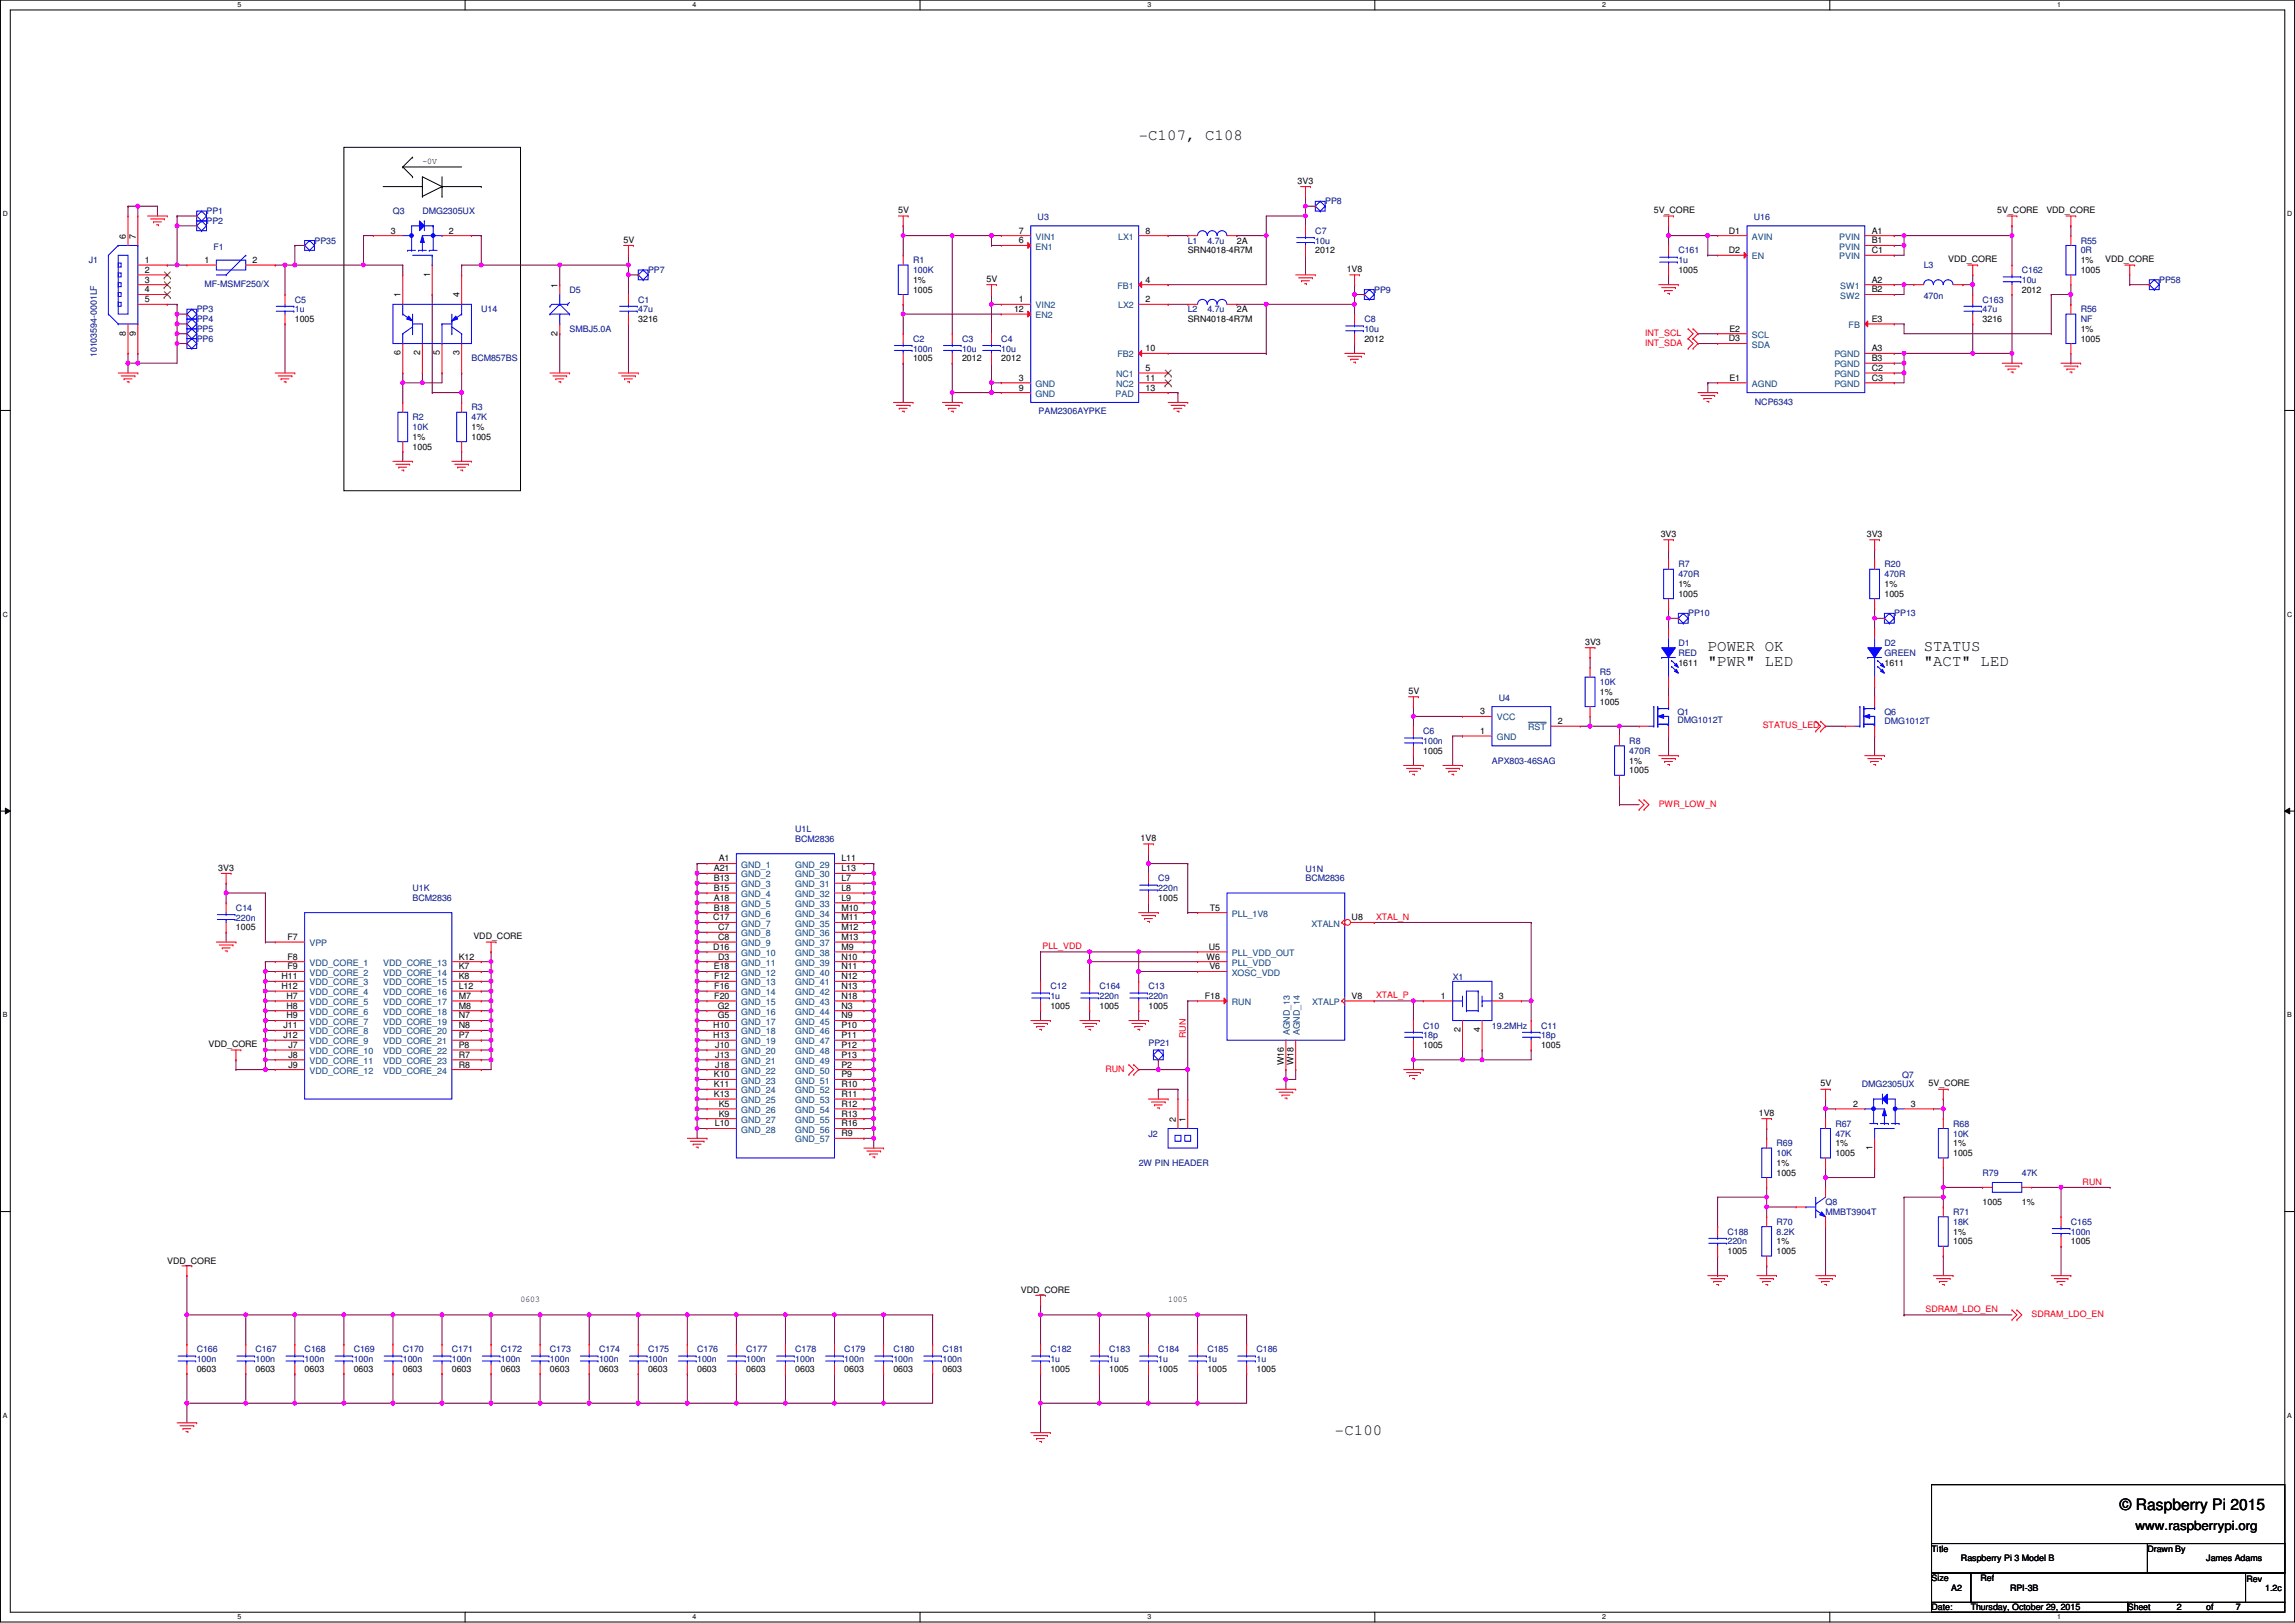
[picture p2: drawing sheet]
<svg xmlns="http://www.w3.org/2000/svg" width="594mm" height="420mm" viewBox="0 0 594 420" stroke-linecap="round" stroke-linejoin="round" font-family="sans-serif">
<defs><g id="words">
<g font-size="4.1">
<text x="294.8" y="36.3">-C107, C108</text>
<text x="442.1" y="168.4">POWER OK</text>
<text x="442.1" y="172.5">&quot;PWR&quot; LED</text>
<text x="498" y="168.4">STATUS</text>
<text x="498" y="172.5">&quot;ACT&quot; LED</text>
<text x="345.6" y="371.6">-C100</text>
<text x="548.8" y="391">© Raspberry Pi 2015</text>
</g>
<text font-size="3.3" x="552.8" y="396.2">www.raspberrypi.org</text>
<g font-size="2.3">
<text x="109.3" y="42.5">~0V</text>
<text x="335.9" y="47.6">3V3</text>
<text x="232.5" y="55.2">5V</text>
<text x="428.1" y="55.2">5V_CORE</text>
<text x="517" y="55.2">5V_CORE</text>
<text x="529.7" y="55.2">VDD_CORE</text>
<text x="32.6" y="61.8" transform="rotate(-90 32.6 61.8)">6</text>
<text x="35.1" y="61.8" transform="rotate(-90 35.1 61.8)">7</text>
<text x="101.2" y="60.5">3</text>
<text x="116.2" y="60.5">2</text>
<text x="161.4" y="62.8">5V</text>
<text x="263.8" y="63">6</text>
<text x="263.8" y="60.5">7</text>
<text x="296.5" y="60.5">8</text>
<text x="307.5" y="65.6">SRN4018-4R7M</text>
<text x="320.2" y="63.1">2A</text>
<text x="340.5" y="65.6">2012</text>
<text x="447.5" y="60.5">D1</text>
<text x="447.5" y="65.5">D2</text>
<text x="484.5" y="60.5">A1</text>
<text x="484.5" y="63">B1</text>
<text x="484.5" y="65.5">C1</text>
<text x="37.5" y="68.1">1</text>
<text x="37.5" y="70.6">2</text>
<text x="53" y="68.1">1</text>
<text x="65.4" y="68.1">2</text>
<text x="111.3" y="71.7" transform="rotate(-90 111.3 71.7)">1</text>
<text x="348.6" y="70.4">1V8</text>
<text x="434.5" y="70.7">1005</text>
<text x="504.3" y="67.9">VDD_CORE</text>
<text x="538.6" y="70.7">1005</text>
<text x="538.6" y="68.2">1%</text>
<text x="544.9" y="67.9">VDD_CORE</text>
<text x="37.5" y="73.2">3</text>
<text x="37.5" y="75.7">4</text>
<text x="103.7" y="77" transform="rotate(-90 103.7 77)">1</text>
<text x="118.9" y="77" transform="rotate(-90 118.9 77)">4</text>
<text x="144.3" y="74.5" transform="rotate(-90 144.3 74.5)">1</text>
<text x="236.3" y="75.8">1005</text>
<text x="236.3" y="73.2">1%</text>
<text x="255.4" y="73">5V</text>
<text x="296.5" y="73.2">4</text>
<text x="484.5" y="73.2">A2</text>
<text x="484.5" y="75.7">B2</text>
<text x="523.4" y="75.8">2012</text>
<text x="37.5" y="78.2">5</text>
<text x="76.3" y="83.4">1005</text>
<text x="165.2" y="83.4">3216</text>
<text x="262.5" y="80.8">12</text>
<text x="263.8" y="78.2">1</text>
<text x="296.5" y="78.2">2</text>
<text x="307.5" y="83.4">SRN4018-4R7M</text>
<text x="320.2" y="80.9">2A</text>
<text x="484.5" y="83.3">E3</text>
<text x="513.2" y="83.4">3216</text>
<text x="32.6" y="86.9" transform="rotate(-90 32.6 86.9)">8</text>
<text x="35.1" y="86.9" transform="rotate(-90 35.1 86.9)">9</text>
<text x="144.3" y="86.9" transform="rotate(-90 144.3 86.9)">2</text>
<text x="353.2" y="88.5">2012</text>
<text x="447.5" y="88.4">D3</text>
<text x="447.7" y="85.9">E2</text>
<text x="538.6" y="88.5">1005</text>
<text x="538.6" y="85.9">1%</text>
<text x="103.7" y="92" transform="rotate(-90 103.7 92)">6</text>
<text x="108.8" y="92" transform="rotate(-90 108.8 92)">2</text>
<text x="113.9" y="92" transform="rotate(-90 113.9 92)">5</text>
<text x="118.9" y="92" transform="rotate(-90 118.9 92)">3</text>
<text x="236.3" y="93.6">1005</text>
<text x="249" y="93.6">2012</text>
<text x="259.2" y="93.6">2012</text>
<text x="296.5" y="90.9">10</text>
<text x="484.5" y="90.9">A3</text>
<text x="484.5" y="93.5">B3</text>
<text x="263.8" y="98.6">3</text>
<text x="263.8" y="101.1">9</text>
<text x="296.5" y="96">5</text>
<text x="296.5" y="98.6">11</text>
<text x="296.5" y="101.1">13</text>
<text x="447.7" y="98.6">E1</text>
<text x="484.5" y="96">C2</text>
<text x="484.5" y="98.6">C3</text>
<text x="106.8" y="113.9">1%</text>
<text x="122" y="113.9">1005</text>
<text x="122" y="111.3">1%</text>
<text x="106.8" y="116.4">1005</text>
<text x="429.9" y="139">3V3</text>
<text x="483.2" y="139">3V3</text>
<text x="434.5" y="154.5">1005</text>
<text x="434.5" y="152">1%</text>
<text x="487.8" y="154.5">1005</text>
<text x="487.8" y="152">1%</text>
<text x="410.3" y="167">3V3</text>
<text x="434.5" y="172.3">1611</text>
<text x="487.8" y="172.3">1611</text>
<text x="364.6" y="179.7">5V</text>
<text x="414.1" y="179.9">1%</text>
<text x="383.2" y="184.9">3</text>
<text x="414.1" y="182.5">1005</text>
<text x="383.2" y="190">1</text>
<text x="403.2" y="187.5">2</text>
<text x="368.4" y="195.2">1005</text>
<text x="421.8" y="197.7">1%</text>
<text x="421.8" y="200.2">1005</text>
<text x="295.3" y="217.8">1V8</text>
<text x="56.5" y="225.4">3V3</text>
<text x="184.8" y="225.6">A21</text>
<text x="186" y="223">A1</text>
<text x="217.8" y="223">L11</text>
<text x="217.8" y="225.6">L13</text>
<text x="184.8" y="228.1">B13</text>
<text x="184.8" y="230.6">B15</text>
<text x="184.8" y="233.2">A18</text>
<text x="217.8" y="228.1">L7</text>
<text x="217.8" y="230.6">L8</text>
<text x="217.8" y="233.2">L9</text>
<text x="299.8" y="233.3">1005</text>
<text x="184.7" y="238.3">C17</text>
<text x="184.8" y="235.7">B18</text>
<text x="217.8" y="235.7">M10</text>
<text x="217.8" y="238.3">M11</text>
<text x="313.2" y="235.7">T5</text>
<text x="349.9" y="238.3">U8</text>
<text x="61.1" y="240.9">1005</text>
<text x="74.4" y="243.3">F7</text>
<text x="122.5" y="243.2">VDD_CORE</text>
<text x="184.7" y="245.9">D16</text>
<text x="185.9" y="240.8">C7</text>
<text x="185.9" y="243.3">C8</text>
<text x="217.8" y="240.8">M12</text>
<text x="217.8" y="243.3">M13</text>
<text x="217.8" y="245.9">M9</text>
<text x="312.9" y="245.9">U5</text>
<text x="74.4" y="248.4">F8</text>
<text x="74.4" y="251">F9</text>
<text x="118.7" y="248.4">K12</text>
<text x="118.7" y="251">K7</text>
<text x="184.8" y="251">E18</text>
<text x="185.9" y="248.4">D3</text>
<text x="217.8" y="248.4">N10</text>
<text x="217.8" y="251">N11</text>
<text x="312.3" y="248.4">W6</text>
<text x="313" y="251">V6</text>
<text x="72.9" y="253.5">H11</text>
<text x="72.9" y="256">H12</text>
<text x="118.7" y="253.5">K8</text>
<text x="118.7" y="256">L12</text>
<text x="184.9" y="253.5">F12</text>
<text x="184.9" y="256">F16</text>
<text x="217.8" y="253.5">N12</text>
<text x="217.8" y="256">N13</text>
<text x="74.2" y="258.6">H7</text>
<text x="74.2" y="261.1">H8</text>
<text x="74.2" y="263.7">H9</text>
<text x="118.7" y="258.6">M7</text>
<text x="118.7" y="261.1">M8</text>
<text x="118.7" y="263.7">N7</text>
<text x="184.9" y="258.6">F20</text>
<text x="185.8" y="261.1">G2</text>
<text x="185.8" y="263.7">G5</text>
<text x="217.8" y="258.6">N18</text>
<text x="217.8" y="261.1">N3</text>
<text x="217.8" y="263.7">N9</text>
<text x="271.9" y="261.2">1005</text>
<text x="284.6" y="261.2">1005</text>
<text x="297.3" y="261.2">1005</text>
<text x="311.9" y="258.6">F18</text>
<text x="349.9" y="258.6">V8</text>
<text x="373" y="258.6">1</text>
<text x="388" y="258.6">3</text>
<text x="73.4" y="266.2">J11</text>
<text x="73.4" y="268.7">J12</text>
<text x="118.7" y="266.2">N8</text>
<text x="118.7" y="268.7">P7</text>
<text x="184.7" y="266.2">H10</text>
<text x="184.7" y="268.7">H13</text>
<text x="217.8" y="266.2">P10</text>
<text x="217.8" y="268.7">P11</text>
<text x="378" y="267.3" transform="rotate(-90 378 267.3)">2</text>
<text x="383.1" y="267.3" transform="rotate(-90 383.1 267.3)">4</text>
<text x="54" y="271.1">VDD_CORE</text>
<text x="74.7" y="271.3">J7</text>
<text x="74.7" y="273.8">J8</text>
<text x="118.7" y="271.3">P8</text>
<text x="118.7" y="273.8">R7</text>
<text x="185.2" y="271.3">J10</text>
<text x="185.2" y="273.8">J13</text>
<text x="217.8" y="271.3">P12</text>
<text x="217.8" y="273.8">P13</text>
<text x="332.3" y="275.8" transform="rotate(-90 332.3 275.8)">W16</text>
<text x="334.8" y="275.8" transform="rotate(-90 334.8 275.8)">W18</text>
<text x="368.4" y="271.4">1005</text>
<text x="398.9" y="271.4">1005</text>
<text x="74.7" y="276.4">J9</text>
<text x="118.7" y="276.4">R8</text>
<text x="184.8" y="278.9">K10</text>
<text x="184.8" y="281.4">K11</text>
<text x="185.2" y="276.4">J18</text>
<text x="217.8" y="276.4">P2</text>
<text x="217.8" y="278.9">P9</text>
<text x="217.8" y="281.4">R10</text>
<text x="471.3" y="281.3">5V</text>
<text x="499.2" y="281.3">5V_CORE</text>
<text x="184.8" y="284">K13</text>
<text x="186" y="286.5">K5</text>
<text x="217.8" y="284">R11</text>
<text x="217.8" y="286.5">R12</text>
<text x="479.7" y="286.5">2</text>
<text x="494.7" y="286.5">3</text>
<text x="185" y="291.6">L10</text>
<text x="186" y="289.1">K9</text>
<text x="217.8" y="289.1">R13</text>
<text x="217.8" y="291.6">R16</text>
<text x="304.4" y="290.4" transform="rotate(-90 304.4 290.4)">2</text>
<text x="306.9" y="290.4" transform="rotate(-90 306.9 290.4)">1</text>
<text x="455.3" y="288.9">1V8</text>
<text x="217.8" y="294.1">R9</text>
<text x="475.1" y="299.3">1005</text>
<text x="475.1" y="296.8">1%</text>
<text x="484.7" y="297.7" transform="rotate(-90 484.7 297.7)">1</text>
<text x="505.6" y="299.3">1005</text>
<text x="505.6" y="296.8">1%</text>
<text x="459.9" y="304.4">1005</text>
<text x="459.9" y="301.8">1%</text>
<text x="513.2" y="312">1005</text>
<text x="523.4" y="312">1%</text>
<text x="459.9" y="322.2">1%</text>
<text x="505.6" y="322.2">1005</text>
<text x="505.6" y="319.6">1%</text>
<text x="536.1" y="322.2">1005</text>
<text x="43.3" y="327.2">VDD_CORE</text>
<text x="447.2" y="324.7">1005</text>
<text x="459.9" y="324.7">1005</text>
<text x="264.3" y="334.9">VDD_CORE</text>
<text x="134.7" y="337.2">0603</text>
<text x="302.4" y="337.2">1005</text>
<text x="50.9" y="355.2">0603</text>
<text x="66.2" y="355.2">0603</text>
<text x="78.9" y="355.2">0603</text>
<text x="91.6" y="355.2">0603</text>
<text x="104.3" y="355.2">0603</text>
<text x="117" y="355.2">0603</text>
<text x="129.7" y="355.2">0603</text>
<text x="142.4" y="355.2">0603</text>
<text x="155.1" y="355.2">0603</text>
<text x="167.8" y="355.2">0603</text>
<text x="180.5" y="355.2">0603</text>
<text x="193.2" y="355.2">0603</text>
<text x="205.9" y="355.2">0603</text>
<text x="218.6" y="355.2">0603</text>
<text x="231.3" y="355.2">0603</text>
<text x="244" y="355.2">0603</text>
<text x="271.9" y="355.2">1005</text>
<text x="287.1" y="355.2">1005</text>
<text x="299.8" y="355.2">1005</text>
<text x="312.5" y="355.2">1005</text>
<text x="325.2" y="355.2">1005</text>
<text x="500" y="401.7">Title</text>
<text x="555.9" y="401.7">Drawn By</text>
<text x="507.6" y="404.2">Raspberry Pi 3 Model B</text>
<text x="571.1" y="404.2">James Adams</text>
<text x="500" y="409.3">Size</text>
<text x="505.1" y="411.8">A2</text>
<text x="512.7" y="409.3">Ref</text>
<text x="520.3" y="411.8">RPI-3B</text>
<text x="581.5" y="409.5">Rev</text>
<text x="586.4" y="411.8">1.2c</text>
<text x="500" y="416.9">Date:</text>
<text x="510.2" y="416.9">Thursday, October 29, 2015</text>
<text x="550.8" y="416.9">Sheet</text>
<text x="563.5" y="416.9">2</text>
<text x="571.1" y="416.9">of</text>
<text x="578.7" y="416.9">7</text>
</g>
<g font-size="2.3" fill="#000080">
<text x="343" y="52.9">PP8</text>
<text x="53.5" y="58">PP2</text>
<text x="53.5" y="55.5">PP1</text>
<text x="101.7" y="55.5">Q3</text>
<text x="109.3" y="55.5">DMG2305UX</text>
<text x="268.6" y="57">U3</text>
<text x="454" y="57">U16</text>
<text x="55.2" y="64.6">F1</text>
<text x="81.4" y="63.1">PP35</text>
<text x="307.5" y="63.1">L1</text>
<text x="312.5" y="63.1">4.7u</text>
<text x="340.5" y="60.5">C7</text>
<text x="340.5" y="63.1">10u</text>
<text x="434.5" y="65.6">C161</text>
<text x="538.6" y="63.1">R55</text>
<text x="538.6" y="65.6">0R</text>
<text x="23" y="68.2">J1</text>
<text x="167.8" y="70.7">PP7</text>
<text x="236.3" y="68.2">R1</text>
<text x="236.3" y="70.7">100K</text>
<text x="434.5" y="68.2">1u</text>
<text x="498" y="69.4">L3</text>
<text x="523.4" y="70.7">C162</text>
<text x="53" y="74.3">MF-MSMF250/X</text>
<text x="147.4" y="75.8">D5</text>
<text x="355.7" y="75.8">PP9</text>
<text x="498" y="77.3">470n</text>
<text x="523.4" y="73.2">10u</text>
<text x="558.9" y="73.2">PP58</text>
<text x="50.9" y="83.4">PP4</text>
<text x="50.9" y="80.9">PP3</text>
<text x="76.3" y="78.3">C5</text>
<text x="76.3" y="80.9">1u</text>
<text x="124.6" y="80.9">U14</text>
<text x="165.2" y="78.3">C1</text>
<text x="165.2" y="80.9">47u</text>
<text x="307.5" y="80.9">L2</text>
<text x="312.5" y="80.9">4.7u</text>
<text x="353.2" y="83.4">C8</text>
<text x="513.2" y="78.3">C163</text>
<text x="513.2" y="80.9">47u</text>
<text x="538.6" y="80.9">R56</text>
<text x="538.6" y="83.4">NF</text>
<text x="50.9" y="88.5">PP6</text>
<text x="50.9" y="85.9">PP5</text>
<text x="147.4" y="85.9">SMBJ5.0A</text>
<text x="236.3" y="88.5">C2</text>
<text x="249" y="88.5">C3</text>
<text x="259.2" y="88.5">C4</text>
<text x="353.2" y="85.9">10u</text>
<text x="25.1" y="92.5" transform="rotate(-90 25.1 92.5)">10103594-0001LF</text>
<text x="122" y="93.6">BCM857BS</text>
<text x="236.3" y="91">100n</text>
<text x="249" y="91">10u</text>
<text x="259.2" y="91">10u</text>
<text x="122" y="106.3">R3</text>
<text x="268.9" y="107.3">PAM2306AYPKE</text>
<text x="454.3" y="104.7">NCP6343</text>
<text x="106.8" y="108.8">R2</text>
<text x="106.8" y="111.3">10K</text>
<text x="122" y="108.8">47K</text>
<text x="434.5" y="146.9">R7</text>
<text x="434.5" y="149.4">470R</text>
<text x="487.8" y="146.9">R20</text>
<text x="487.8" y="149.4">470R</text>
<text x="437" y="159.6">PP10</text>
<text x="490.3" y="159.6">PP13</text>
<text x="434.5" y="167.2">D1</text>
<text x="487.8" y="167.2">D2</text>
<text x="434.5" y="169.8">RED</text>
<text x="487.8" y="169.8">GREEN</text>
<text x="414.1" y="174.8">R5</text>
<text x="414.1" y="177.4">10K</text>
<text x="388" y="181.4">U4</text>
<text x="434.2" y="185">Q1</text>
<text x="487.8" y="185">Q6</text>
<text x="368.4" y="190.1">C6</text>
<text x="434.2" y="187.3">DMG1012T</text>
<text x="487.8" y="187.5">DMG1012T</text>
<text x="368.4" y="192.6">100n</text>
<text x="386.2" y="197.7">APX803-46SAG</text>
<text x="421.8" y="192.6">R8</text>
<text x="421.8" y="195.2">470R</text>
<text x="205.9" y="215.5">U1L</text>
<text x="205.9" y="218">BCM2836</text>
<text x="337.9" y="225.6">U1N</text>
<text x="106.8" y="233.3">BCM2836</text>
<text x="106.8" y="230.7">U1K</text>
<text x="299.8" y="228.2">C9</text>
<text x="299.8" y="230.7">220n</text>
<text x="337.9" y="228.2">BCM2836</text>
<text x="61.1" y="235.8">C14</text>
<text x="61.1" y="238.3">220n</text>
<text x="271.9" y="256.1">C12</text>
<text x="284.6" y="256.1">C164</text>
<text x="297.3" y="256.1">C13</text>
<text x="376" y="253.6">X1</text>
<text x="271.9" y="258.7">1u</text>
<text x="284.6" y="258.7">220n</text>
<text x="297.3" y="258.7">220n</text>
<text x="368.4" y="266.3">C10</text>
<text x="368.4" y="268.8">18p</text>
<text x="386.2" y="266.3">19.2MHz</text>
<text x="398.9" y="266.3">C11</text>
<text x="398.9" y="268.8">18p</text>
<text x="297.3" y="270.8">PP21</text>
<text x="482" y="281.5">DMG2305UX</text>
<text x="492.4" y="279">Q7</text>
<text x="475.1" y="291.7">R67</text>
<text x="505.6" y="291.7">R68</text>
<text x="297.3" y="294.2">J2</text>
<text x="459.9" y="296.8">R69</text>
<text x="459.9" y="299.3">10K</text>
<text x="475.1" y="294.2">47K</text>
<text x="505.6" y="294.2">10K</text>
<text x="294.8" y="301.8">2W PIN HEADER</text>
<text x="513.2" y="304.4">R79</text>
<text x="523.4" y="304.4">47K</text>
<text x="472.6" y="312">Q8</text>
<text x="459.9" y="317.1">R70</text>
<text x="472.6" y="314.5">MMBT3904T</text>
<text x="505.6" y="314.5">R71</text>
<text x="505.6" y="317.1">18K</text>
<text x="536.1" y="317.1">C165</text>
<text x="447.2" y="319.6">C188</text>
<text x="447.2" y="322.2">220n</text>
<text x="459.9" y="319.6">8.2K</text>
<text x="536.1" y="319.6">100n</text>
<text x="50.9" y="350.1">C166</text>
<text x="50.9" y="352.6">100n</text>
<text x="66.2" y="350.1">C167</text>
<text x="66.2" y="352.6">100n</text>
<text x="78.9" y="350.1">C168</text>
<text x="78.9" y="352.6">100n</text>
<text x="91.6" y="350.1">C169</text>
<text x="91.6" y="352.6">100n</text>
<text x="104.3" y="350.1">C170</text>
<text x="104.3" y="352.6">100n</text>
<text x="117" y="350.1">C171</text>
<text x="117" y="352.6">100n</text>
<text x="129.7" y="350.1">C172</text>
<text x="129.7" y="352.6">100n</text>
<text x="142.4" y="350.1">C173</text>
<text x="142.4" y="352.6">100n</text>
<text x="155.1" y="350.1">C174</text>
<text x="155.1" y="352.6">100n</text>
<text x="167.8" y="350.1">C175</text>
<text x="167.8" y="352.6">100n</text>
<text x="180.5" y="350.1">C176</text>
<text x="180.5" y="352.6">100n</text>
<text x="193.2" y="350.1">C177</text>
<text x="193.2" y="352.6">100n</text>
<text x="205.9" y="350.1">C178</text>
<text x="205.9" y="352.6">100n</text>
<text x="218.6" y="350.1">C179</text>
<text x="218.6" y="352.6">100n</text>
<text x="231.3" y="350.1">C180</text>
<text x="231.3" y="352.6">100n</text>
<text x="244" y="350.1">C181</text>
<text x="244" y="352.6">100n</text>
<text x="271.9" y="350.1">C182</text>
<text x="271.9" y="352.6">1u</text>
<text x="287.1" y="350.1">C183</text>
<text x="287.1" y="352.6">1u</text>
<text x="299.8" y="350.1">C184</text>
<text x="299.8" y="352.6">1u</text>
<text x="312.5" y="350.1">C185</text>
<text x="312.5" y="352.6">1u</text>
<text x="325.2" y="350.1">C186</text>
<text x="325.2" y="352.6">1u</text>
</g>
<g font-size="2.3" fill="#004080">
<text x="268.1" y="64.6">EN1</text>
<text x="268.1" y="62.1">VIN1</text>
<text x="289.5" y="62.1">LX1</text>
<text x="453.5" y="62.1">AVIN</text>
<text x="476.1" y="62.1">PVIN</text>
<text x="476.1" y="64.6">PVIN</text>
<text x="453.5" y="67.1">EN</text>
<text x="476.1" y="67.1">PVIN</text>
<text x="289.3" y="74.8">FB1</text>
<text x="476.4" y="74.8">SW1</text>
<text x="476.4" y="77.3">SW2</text>
<text x="268.1" y="79.8">VIN2</text>
<text x="268.1" y="82.4">EN2</text>
<text x="289.5" y="79.8">LX2</text>
<text x="453.5" y="87.5">SCL</text>
<text x="478.5" y="84.9">FB</text>
<text x="289.3" y="92.5">FB2</text>
<text x="453.5" y="90">SDA</text>
<text x="474.8" y="92.5">PGND</text>
<text x="474.8" y="95.1">PGND</text>
<text x="268.1" y="100.2">GND</text>
<text x="288.9" y="97.6">NC1</text>
<text x="288.9" y="100.2">NC2</text>
<text x="453.5" y="100.2">AGND</text>
<text x="474.8" y="97.6">PGND</text>
<text x="474.8" y="100.2">PGND</text>
<text x="268.1" y="102.7">GND</text>
<text x="288.8" y="102.7">PAD</text>
<text x="387.5" y="191.6">GND</text>
<text x="387.5" y="186.5">VCC</text>
<text x="395.6" y="189.1">RST</text>
<text x="191.9" y="224.6">GND_1</text>
<text x="191.9" y="227.2">GND_2</text>
<text x="205.9" y="224.6">GND_29</text>
<text x="205.9" y="227.2">GND_30</text>
<text x="191.9" y="229.7">GND_3</text>
<text x="191.9" y="232.2">GND_4</text>
<text x="205.9" y="229.7">GND_31</text>
<text x="205.9" y="232.2">GND_32</text>
<text x="191.9" y="234.8">GND_5</text>
<text x="191.9" y="237.3">GND_6</text>
<text x="191.9" y="239.9">GND_7</text>
<text x="205.9" y="234.8">GND_33</text>
<text x="205.9" y="237.3">GND_34</text>
<text x="205.9" y="239.9">GND_35</text>
<text x="318.9" y="237.3">PLL_1V8</text>
<text x="339.5" y="239.9">XTALN</text>
<text x="80.1" y="244.9">VPP</text>
<text x="191.9" y="242.4">GND_8</text>
<text x="191.9" y="244.9">GND_9</text>
<text x="205.9" y="242.4">GND_36</text>
<text x="205.9" y="244.9">GND_37</text>
<text x="80.1" y="250">VDD_CORE_1</text>
<text x="99.2" y="250">VDD_CORE_13</text>
<text x="191.9" y="247.5">GND_10</text>
<text x="191.9" y="250">GND_11</text>
<text x="205.9" y="247.5">GND_38</text>
<text x="205.9" y="250">GND_39</text>
<text x="318.9" y="247.5">PLL_VDD_OUT</text>
<text x="318.9" y="250">PLL_VDD</text>
<text x="80.1" y="252.6">VDD_CORE_2</text>
<text x="80.1" y="255.1">VDD_CORE_3</text>
<text x="80.1" y="257.6">VDD_CORE_4</text>
<text x="99.2" y="252.6">VDD_CORE_14</text>
<text x="99.2" y="255.1">VDD_CORE_15</text>
<text x="99.2" y="257.6">VDD_CORE_16</text>
<text x="191.9" y="252.6">GND_12</text>
<text x="191.9" y="255.1">GND_13</text>
<text x="191.9" y="257.6">GND_14</text>
<text x="205.9" y="252.6">GND_40</text>
<text x="205.9" y="255.1">GND_41</text>
<text x="205.9" y="257.6">GND_42</text>
<text x="318.9" y="252.6">XOSC_VDD</text>
<text x="80.1" y="260.2">VDD_CORE_5</text>
<text x="80.1" y="262.7">VDD_CORE_6</text>
<text x="99.2" y="260.2">VDD_CORE_17</text>
<text x="99.2" y="262.7">VDD_CORE_18</text>
<text x="191.9" y="260.2">GND_15</text>
<text x="191.9" y="262.7">GND_16</text>
<text x="205.9" y="260.2">GND_43</text>
<text x="205.9" y="262.7">GND_44</text>
<text x="318.9" y="260.2">RUN</text>
<text x="339.6" y="260.2">XTALP</text>
<text x="80.1" y="265.3">VDD_CORE_7</text>
<text x="80.1" y="267.8">VDD_CORE_8</text>
<text x="99.2" y="265.3">VDD_CORE_19</text>
<text x="99.2" y="267.8">VDD_CORE_20</text>
<text x="191.9" y="265.3">GND_17</text>
<text x="191.9" y="267.8">GND_18</text>
<text x="205.9" y="265.3">GND_45</text>
<text x="205.9" y="267.8">GND_46</text>
<text x="333.9" y="268" transform="rotate(-90 333.9 268)">AGND_13</text>
<text x="336.5" y="268" transform="rotate(-90 336.5 268)">AGND_14</text>
<text x="80.1" y="270.3">VDD_CORE_9</text>
<text x="80.1" y="272.9">VDD_CORE_10</text>
<text x="80.1" y="275.4">VDD_CORE_11</text>
<text x="99.2" y="270.3">VDD_CORE_21</text>
<text x="99.2" y="272.9">VDD_CORE_22</text>
<text x="99.2" y="275.4">VDD_CORE_23</text>
<text x="191.9" y="270.3">GND_19</text>
<text x="191.9" y="272.9">GND_20</text>
<text x="191.9" y="275.4">GND_21</text>
<text x="205.9" y="270.3">GND_47</text>
<text x="205.9" y="272.9">GND_48</text>
<text x="205.9" y="275.4">GND_49</text>
<text x="80.1" y="278">VDD_CORE_12</text>
<text x="99.2" y="278">VDD_CORE_24</text>
<text x="191.9" y="278">GND_22</text>
<text x="191.9" y="280.5">GND_23</text>
<text x="205.9" y="278">GND_50</text>
<text x="205.9" y="280.5">GND_51</text>
<text x="191.9" y="283">GND_24</text>
<text x="191.9" y="285.6">GND_25</text>
<text x="205.9" y="283">GND_52</text>
<text x="205.9" y="285.6">GND_53</text>
<text x="191.9" y="288.1">GND_26</text>
<text x="191.9" y="290.7">GND_27</text>
<text x="191.9" y="293.2">GND_28</text>
<text x="205.9" y="288.1">GND_54</text>
<text x="205.9" y="290.7">GND_55</text>
<text x="205.9" y="293.2">GND_56</text>
<text x="205.9" y="295.7">GND_57</text>
</g>
<g font-size="2.3" fill="#f00">
<text x="425.8" y="87">INT_SCL</text>
<text x="425.8" y="89.5">INT_SDA</text>
<text x="456.3" y="188.6">STATUS_LED</text>
<text x="429.4" y="208.9">PWR_LOW_N</text>
<text x="356.2" y="238.1">XTAL_N</text>
<text x="269.9" y="245.7">PLL_VDD</text>
<text x="356.2" y="258.4">XTAL_P</text>
<text x="307" y="268.8" transform="rotate(-90 307 268.8)">RUN</text>
<text x="286.1" y="277.5">RUN</text>
<text x="539.1" y="306.9">RUN</text>
<text x="498.5" y="339.7">SDRAM_LDO_EN</text>
<text x="525.9" y="341">SDRAM_LDO_EN</text>
</g>
<g font-size="1.8">
<text x="61.5" y="1.9">5</text>
<text x="179.2" y="1.9">4</text>
<text x="297" y="1.9">3</text>
<text x="414.7" y="1.9">2</text>
<text x="532.5" y="1.9">1</text>
<text x=".8" y="56">D</text>
<text x="592.1" y="56">D</text>
<text x=".8" y="159.7">C</text>
<text x="592.1" y="159.7">C</text>
<text x=".8" y="263.4">B</text>
<text x="592.1" y="263.4">B</text>
<text x=".8" y="367.1">A</text>
<text x="592.1" y="367.1">A</text>
<text x="61.5" y="419.2">5</text>
<text x="179.2" y="419.2">4</text>
<text x="297" y="419.2">3</text>
<text x="414.7" y="419.2">2</text>
<text x="532.5" y="419.2">1</text>
</g>
</g></defs>
<path d="M.1 0h593.9v419.9h-593.9zM2.7 2.6h588.7v414.8h-588.7z" fill="none" stroke="#000" stroke-width=".26"/>
<g fill="#fff">
<path d="M61.5 .3h1v2h-1z"/>
<path d="M61.5 417.6h1v2h-1z"/>
</g>
<path d="M120.4 0v2.6M120.4 417.4v2.5" fill="none" stroke="#000" stroke-width=".26"/>
<g fill="#fff">
<path d="M179.2 .3h1v2h-1z"/>
<path d="M179.2 417.6h1v2h-1z"/>
</g>
<path d="M238.2 0v2.6M238.2 417.4v2.5" fill="none" stroke="#000" stroke-width=".26"/>
<g fill="#fff">
<path d="M297 .3h1v2h-1z"/>
<path d="M297 417.6h1v2h-1z"/>
</g>
<path d="M355.9 0v2.6M355.9 417.4v2.5" fill="none" stroke="#000" stroke-width=".26"/>
<g fill="#fff">
<path d="M414.7 .3h1v2h-1z"/>
<path d="M414.7 417.6h1v2h-1z"/>
</g>
<path d="M473.7 0v2.6M473.7 417.4v2.5" fill="none" stroke="#000" stroke-width=".26"/>
<g fill="#fff">
<path d="M532.5 .3h1v2h-1z"/>
<path d="M532.5 417.6h1v2h-1z"/>
<path d="M.8 54.4h1.2v2h-1.2z"/>
<path d="M592.1 54.4h1.2v2h-1.2z"/>
<path d="M.8 158.1h1.2v2h-1.2z"/>
<path d="M592.1 158.1h1.2v2h-1.2z"/>
</g>
<path d="M.1 106.3h2.6M591.4 106.3h2.6" fill="none" stroke="#000" stroke-width=".26"/>
<g fill="#fff">
<path d="M.8 261.8h1.1v2h-1.1z"/>
<path d="M592.1 261.8h1.2v2h-1.2z"/>
</g>
<path d="M.1 210h2.6M1.4 209.2l1.3 .8-1.3 .7zM591.4 210l1.3-.8v1.5zM591.4 210h2.6" fill="none" stroke="#000" stroke-width=".26"/>
<path d="M1.4 209.2l1.3 .8-1.3 .7zM591.4 210l1.3-.8v1.5z" fill="#000"/>
<g fill="#fff">
<path d="M.8 365.5h1.1v2h-1.1z"/>
<path d="M592.1 365.5h1.2v2h-1.2z"/>
</g>
<g fill="none" stroke="#000" stroke-width=".26">
<path d="M89 38.1h45.7v88.9h-45.7zM99.2 48.3h10.1M104.3 43.2h.1M104.3 43.2h15.2M104.3 43.2l2.5 2.6M106.8 40.7h.1M106.8 45.8h.1M106.8 40.7l-2.5 2.5M109.3 48.3h.1M109.3 50.8h.1M114.4 48.3h.1M114.4 50.8h.1"/>
<path d="M114.4 48.3h10.2M114.4 48.3l-5.1-2.5v5M114.4 48.3l-5.1 2.5M114.4 45.8v5M124.6 48.3h.1M.1 313.6h2.6M591.4 313.6h2.6"/>
</g>
<path d="M33.1 91.5h.1M33.1 94h.1M33.1 91.5v5.1M33.1 94h2.6" fill="none" stroke="#800040" stroke-width=".26"/>
<circle cx="33.1" cy="94" r=".49" fill="#f0f"/>
<circle cx="33.1" cy="94" r=".49" fill="none" stroke="#f0f" stroke-width=".26"/>
<path d="M43.3 78.8h.1M43.3 78.8h2.5M35.7 91.5h.1M35.7 94h.1M35.7 91.5v2.5M35.7 94h10.1" fill="none" stroke="#800040" stroke-width=".26"/>
<circle cx="35.7" cy="94" r=".49" fill="#f0f"/>
<circle cx="35.7" cy="94" r=".49" fill="none" stroke="#f0f" stroke-width=".26"/>
<path d="M33.1 53.4h.1M33.1 53.4v2.5M33.1 53.4h2.6M35.7 53.4h.1M35.7 53.4v2.5M40.8 53.4h.1M40.8 53.4v2.5M119.5 116.9h.1M119.5 116.9v2.5" fill="none" stroke="#800040" stroke-width=".26"/>
<circle cx="35.7" cy="53.4" r=".49" fill="#f0f"/>
<circle cx="35.7" cy="53.4" r=".49" fill="none" stroke="#f0f" stroke-width=".26"/>
<path d="M35.7 53.4h.1M35.7 53.4h5.1M104.3 99.1h.1M104.3 99.1v5.1" fill="none" stroke="#800040" stroke-width=".26"/>
<circle cx="104.2" cy="99.1" r=".49" fill="#f0f"/>
<circle cx="104.2" cy="99.1" r=".49" fill="none" stroke="#f0f" stroke-width=".26"/>
<path d="M246.5 94h.1M246.5 94v7.6M256.7 94h.1M256.7 94v5.1M119.5 101.6h.1M119.5 101.6v2.6" fill="none" stroke="#800040" stroke-width=".26"/>
<circle cx="256.6" cy="99.1" r=".49" fill="#f0f"/>
<circle cx="256.6" cy="99.1" r=".49" fill="none" stroke="#f0f" stroke-width=".26"/>
<path d="M246.5 101.6h.1M246.5 101.6h10.2" fill="none" stroke="#800040" stroke-width=".26"/>
<circle cx="256.6" cy="101.6" r=".49" fill="#f0f"/>
<circle cx="256.6" cy="101.6" r=".49" fill="none" stroke="#f0f" stroke-width=".26"/>
<circle cx="246.5" cy="101.6" r=".49" fill="#f0f"/>
<circle cx="246.5" cy="101.6" r=".49" fill="none" stroke="#f0f" stroke-width=".26"/>
<path d="M256.7 78.8h.1M256.7 78.8v7.6M246.5 101.6h.1M246.5 101.6v2.6M256.7 101.6h.1M256.7 101.6h2.5" fill="none" stroke="#800040" stroke-width=".26"/>
<circle cx="256.6" cy="78.8" r=".49" fill="#f0f"/>
<circle cx="256.6" cy="78.8" r=".49" fill="none" stroke="#f0f" stroke-width=".26"/>
<path d="M233.8 61h.1M233.8 61h12.7M256.7 61h.1M256.7 61v2.5" fill="none" stroke="#800040" stroke-width=".26"/>
<circle cx="256.6" cy="61" r=".49" fill="#f0f"/>
<circle cx="256.6" cy="61" r=".49" fill="none" stroke="#f0f" stroke-width=".26"/>
<path d="M45.8 55.9h.1M45.8 58.5h.1M45.8 55.9h5.1M45.8 55.9v12.7M45.8 58.5h5.1M45.8 68.6h.1M45.8 68.6h2.6M256.7 61h.1M256.7 61h2.5" fill="none" stroke="#800040" stroke-width=".26"/>
<circle cx="45.8" cy="68.6" r=".49" fill="#f0f"/>
<circle cx="45.8" cy="68.6" r=".49" fill="none" stroke="#f0f" stroke-width=".26"/>
<circle cx="45.8" cy="58.4" r=".49" fill="#f0f"/>
<circle cx="45.8" cy="58.4" r=".49" fill="none" stroke="#f0f" stroke-width=".26"/>
<g fill="none" stroke="#800040" stroke-width=".26">
<path d="M233.8 58.5h.1M233.8 58.5v2.5M256.7 63.5h.1M256.7 78.8h.1M256.7 76.2h.1M256.7 63.5h2.5M256.7 78.8h2.5M256.7 76.2v2.6M256.7 99.1h.1M256.7 99.1v2.5M256.7 99.1h2.5M302.4 101.6h.1"/>
<path d="M302.4 101.6h2.5M304.9 101.6h.1M304.9 101.6v2.6"/>
</g>
<circle cx="233.8" cy="61" r=".49" fill="#f0f"/>
<circle cx="233.8" cy="61" r=".49" fill="none" stroke="#f0f" stroke-width=".26"/>
<path d="M233.8 78.8h.1M233.8 78.8v2.5" fill="none" stroke="#800040" stroke-width=".26"/>
<circle cx="233.8" cy="81.3" r=".49" fill="#f0f"/>
<circle cx="233.8" cy="81.3" r=".49" fill="none" stroke="#f0f" stroke-width=".26"/>
<path d="M246.5 61h.1M246.5 61h10.2M246.5 61v25.4M233.8 81.3h.1M233.8 94h.1M233.8 81.3h25.4M233.8 81.3v5.1M233.8 94v10.2" fill="none" stroke="#800040" stroke-width=".26"/>
<circle cx="246.5" cy="61" r=".49" fill="#f0f"/>
<circle cx="246.5" cy="61" r=".49" fill="none" stroke="#f0f" stroke-width=".26"/>
<path d="M233.8 61h.1M233.8 61v5.1M302.4 61h.1M302.4 78.8h.1M302.4 61h5.1M302.4 78.8h5.1M320.2 78.8h.1M320.2 61h.1M320.2 61h7.6M320.2 78.8h7.6" fill="none" stroke="#800040" stroke-width=".26"/>
<circle cx="327.8" cy="61" r=".49" fill="#f0f"/>
<circle cx="327.8" cy="61" r=".49" fill="none" stroke="#f0f" stroke-width=".26"/>
<path d="M337.9 50.8h.1M337.9 50.8v2.6M124.6 68.6h.1M124.6 68.6h20.3M162.7 66.1h.1M162.7 66.1v2.5M337.9 66.1h.1M337.9 66.1v5.1M162.7 83.9h.1M162.7 83.9v12.7" fill="none" stroke="#800040" stroke-width=".26"/>
<circle cx="124.6" cy="68.6" r=".49" fill="#f0f"/>
<circle cx="124.6" cy="68.6" r=".49" fill="none" stroke="#f0f" stroke-width=".26"/>
<path d="M162.7 68.6h.1M162.7 68.6v2.6" fill="none" stroke="#800040" stroke-width=".26"/>
<circle cx="162.7" cy="71.1" r=".49" fill="#f0f"/>
<circle cx="162.7" cy="71.1" r=".49" fill="none" stroke="#f0f" stroke-width=".26"/>
<path d="M337.9 53.4h.1M337.9 53.4h2.6M73.8 68.6h.1M73.8 68.6v7.6M162.7 71.2h.1M162.7 71.2h2.5M162.7 71.2v5" fill="none" stroke="#800040" stroke-width=".26"/>
<circle cx="73.8" cy="68.6" r=".49" fill="#f0f"/>
<circle cx="73.8" cy="68.6" r=".49" fill="none" stroke="#f0f" stroke-width=".26"/>
<g fill="none" stroke="#800040" stroke-width=".26">
<path d="M43.3 68.6h.1M43.3 68.6h2.5M71.2 68.6h.1M71.2 68.6h5.1M76.3 68.6h.1M94.1 61h.1M94.1 68.6h.1M94.1 68.6h10.2M94.1 61h2.5M94.1 61v7.6M104.3 68.6h.1M104.3 68.6v2.6"/>
<path d="M119.5 68.6h.1M119.5 68.6v2.6M122 61h.1M122 61h2.6M124.6 61h.1M124.6 61v7.6h-5.1M73.8 83.9h.1M73.8 83.9v12.7M104.3 99.1h.1M104.3 99.1h10.1M109.3 99.1h.1M119.5 96.6h.1"/>
<path d="M119.5 96.6v5"/>
</g>
<circle cx="109.3" cy="99.1" r=".49" fill="#f0f"/>
<circle cx="109.3" cy="99.1" r=".49" fill="none" stroke="#f0f" stroke-width=".26"/>
<path d="M111.9 76.2h.1M111.9 76.2v25.4M111.9 101.6h.1M111.9 101.6h7.6" fill="none" stroke="#800040" stroke-width=".26"/>
<circle cx="119.5" cy="101.6" r=".49" fill="#f0f"/>
<circle cx="119.5" cy="101.6" r=".49" fill="none" stroke="#f0f" stroke-width=".26"/>
<path d="M104.3 96.6h.1M104.3 96.6v2.5M109.3 96.6h.1M109.3 96.6v2.5M114.4 96.6h.1M114.4 96.6v2.5M355.7 238.8h.1M355.7 238.8h40.7M396.4 238.8h.1M396.4 238.8v20.3h-2.6M393.8 259.1h.1" fill="none" stroke="#800040" stroke-width=".26"/>
<circle cx="396.3" cy="259.1" r=".49" fill="#f0f"/>
<circle cx="396.3" cy="259.1" r=".49" fill="none" stroke="#f0f" stroke-width=".26"/>
<path d="M355.7 259.1h.1M355.7 259.1h10.2" fill="none" stroke="#800040" stroke-width=".26"/>
<circle cx="365.9" cy="259.1" r=".49" fill="#f0f"/>
<circle cx="365.9" cy="259.1" r=".49" fill="none" stroke="#f0f" stroke-width=".26"/>
<path d="M383.7 271.8h.1M383.7 271.8v2.6" fill="none" stroke="#800040" stroke-width=".26"/>
<circle cx="383.6" cy="274.3" r=".49" fill="#f0f"/>
<circle cx="383.6" cy="274.3" r=".49" fill="none" stroke="#f0f" stroke-width=".26"/>
<path d="M104.3 116.9h.1M104.3 116.9v2.5M365.9 259.1h.1M365.9 259.1v5.1M365.9 259.1h2.5M365.9 271.8h.1M365.9 274.4h.1M365.9 271.8v2.6M365.9 274.4h12.7" fill="none" stroke="#800040" stroke-width=".26"/>
<circle cx="378.6" cy="274.3" r=".49" fill="#f0f"/>
<circle cx="378.6" cy="274.3" r=".49" fill="none" stroke="#f0f" stroke-width=".26"/>
<circle cx="365.9" cy="274.3" r=".49" fill="#f0f"/>
<circle cx="365.9" cy="274.3" r=".49" fill="none" stroke="#f0f" stroke-width=".26"/>
<path d="M327.8 78.8v12.7M327.8 91.5h.1M396.4 259.1h.1M396.4 259.1v5.1M365.9 274.4h.1M365.9 274.4v2.5M378.6 271.8h.1M378.6 274.4h.1M378.6 271.8v2.6M383.7 274.4h.1M396.4 271.8h.1M396.4 271.8v2.6h-17.8" fill="none" stroke="#800040" stroke-width=".26"/>
<circle cx="327.8" cy="78.8" r=".49" fill="#f0f"/>
<circle cx="327.8" cy="78.8" r=".49" fill="none" stroke="#f0f" stroke-width=".26"/>
<path d="M327.8 55.9h10.1M337.9 55.9h.1M144.9 68.6h.1M144.9 68.6v5.1M144.9 68.6h17.8M302.4 73.7h.1M327.8 61h.1M327.8 61v12.7h-25.4M302.4 91.5h25.4M327.8 91.5h.1" fill="none" stroke="#800040" stroke-width=".26"/>
<circle cx="162.7" cy="68.6" r=".49" fill="#f0f"/>
<circle cx="162.7" cy="68.6" r=".49" fill="none" stroke="#f0f" stroke-width=".26"/>
<circle cx="144.9" cy="68.6" r=".49" fill="#f0f"/>
<circle cx="144.9" cy="68.6" r=".49" fill="none" stroke="#f0f" stroke-width=".26"/>
<path d="M144.9 86.4h.1M144.9 86.4v10.2M269.4 246.4h.1M269.4 246.4h12.7M269.4 246.4v7.6M294.8 251.5h.1M294.8 251.5h15.2M269.4 261.7h.1M269.4 261.7v2.5" fill="none" stroke="#800040" stroke-width=".26"/>
<circle cx="294.7" cy="251.5" r=".49" fill="#f0f"/>
<circle cx="294.7" cy="251.5" r=".49" fill="none" stroke="#f0f" stroke-width=".26"/>
<path d="M294.8 251.5h.1M294.8 246.4h.1M294.8 246.4v7.6M294.8 246.4h15.2" fill="none" stroke="#800040" stroke-width=".26"/>
<circle cx="294.7" cy="246.4" r=".49" fill="#f0f"/>
<circle cx="294.7" cy="246.4" r=".49" fill="none" stroke="#f0f" stroke-width=".26"/>
<path d="M282.1 249h.1M282.1 249h27.9" fill="none" stroke="#800040" stroke-width=".26"/>
<circle cx="282" cy="248.9" r=".49" fill="#f0f"/>
<circle cx="282" cy="248.9" r=".49" fill="none" stroke="#f0f" stroke-width=".26"/>
<path d="M282.1 249h.1M282.1 246.4h.1M282.1 246.4v7.6M282.1 246.4h12.7" fill="none" stroke="#800040" stroke-width=".26"/>
<circle cx="282" cy="246.4" r=".49" fill="#f0f"/>
<circle cx="282" cy="246.4" r=".49" fill="none" stroke="#f0f" stroke-width=".26"/>
<path d="M297.3 233.7h.1M297.3 223.6h.1M297.3 223.6v2.5M297.3 233.7v2.6M297.3 223.6h10.2M307.5 259.1h.1M307.5 259.1h2.5M282.1 261.7h.1M282.1 261.7v2.5M294.8 261.7h.1M294.8 261.7v2.5" fill="none" stroke="#800040" stroke-width=".26"/>
<circle cx="297.3" cy="223.5" r=".49" fill="#f0f"/>
<circle cx="297.3" cy="223.5" r=".49" fill="none" stroke="#f0f" stroke-width=".26"/>
<path d="M365.9 185.5h.1M365.9 185.5h12.7M297.3 221h.1M297.3 221v2.6M307.5 223.6h.1M307.5 236.3h.1M307.5 223.6v12.7M307.5 236.3h2.5" fill="none" stroke="#800040" stroke-width=".26"/>
<circle cx="365.9" cy="185.4" r=".49" fill="#f0f"/>
<circle cx="365.9" cy="185.4" r=".49" fill="none" stroke="#f0f" stroke-width=".26"/>
<g fill="none" stroke="#800040" stroke-width=".26">
<path d="M411.6 170.2h.1M411.6 170.2v2.6M365.9 185.5h.1M365.9 195.6h.1M365.9 182.9h.1M365.9 182.9v5.1M365.9 195.6v2.6M376 190.5h.1M376 190.5v7.7M376 190.5h2.6M378.6 190.5h.1M58.5 228.6h.1"/>
<path d="M58.5 231.2h.1M58.5 228.6v2.6M58.5 231.2h10.2M68.7 231.2h.1M68.7 231.2v12.7M58.5 241.3h.1M58.5 241.3v2.6M68.7 243.9h.1M68.7 243.9h2.5"/>
</g>
<circle cx="58.5" cy="231.2" r=".49" fill="#f0f"/>
<circle cx="58.5" cy="231.2" r=".49" fill="none" stroke="#f0f" stroke-width=".26"/>
<path d="M58.5 231.2h.1M58.5 231.2v2.5M68.7 249h.1M68.7 249h2.5M68.7 249v2.5" fill="none" stroke="#800040" stroke-width=".26"/>
<circle cx="68.7" cy="251.5" r=".49" fill="#f0f"/>
<circle cx="68.7" cy="251.5" r=".49" fill="none" stroke="#f0f" stroke-width=".26"/>
<path d="M68.7 276.9h.1M68.7 274.4h.1M68.7 276.9h2.5M68.7 274.4h2.5M68.7 274.4v2.5" fill="none" stroke="#800040" stroke-width=".26"/>
<circle cx="68.7" cy="276.9" r=".49" fill="#f0f"/>
<circle cx="68.7" cy="276.9" r=".49" fill="none" stroke="#f0f" stroke-width=".26"/>
<circle cx="68.7" cy="274.3" r=".49" fill="#f0f"/>
<circle cx="68.7" cy="274.3" r=".49" fill="none" stroke="#f0f" stroke-width=".26"/>
<path d="M68.7 271.8h.1M68.7 269.3h.1M68.7 271.8h2.5M68.7 271.8v2.6M68.7 269.3h2.5" fill="none" stroke="#800040" stroke-width=".26"/>
<circle cx="68.7" cy="269.3" r=".49" fill="#f0f"/>
<circle cx="68.7" cy="269.3" r=".49" fill="none" stroke="#f0f" stroke-width=".26"/>
<path d="M68.7 269.3h.1M68.7 269.3v2.5" fill="none" stroke="#800040" stroke-width=".26"/>
<circle cx="68.7" cy="271.8" r=".49" fill="#f0f"/>
<circle cx="68.7" cy="271.8" r=".49" fill="none" stroke="#f0f" stroke-width=".26"/>
<path d="M68.7 266.7h.1M68.7 264.2h.1M68.7 266.7h2.5M68.7 264.2v5.1M68.7 264.2h2.5" fill="none" stroke="#800040" stroke-width=".26"/>
<circle cx="68.7" cy="266.7" r=".49" fill="#f0f"/>
<circle cx="68.7" cy="266.7" r=".49" fill="none" stroke="#f0f" stroke-width=".26"/>
<circle cx="68.7" cy="264.2" r=".49" fill="#f0f"/>
<circle cx="68.7" cy="264.2" r=".49" fill="none" stroke="#f0f" stroke-width=".26"/>
<path d="M68.7 261.7h.1M68.7 261.7h2.5M68.7 261.7v2.5" fill="none" stroke="#800040" stroke-width=".26"/>
<circle cx="68.7" cy="261.6" r=".49" fill="#f0f"/>
<circle cx="68.7" cy="261.6" r=".49" fill="none" stroke="#f0f" stroke-width=".26"/>
<path d="M68.7 259.1h.1M68.7 256.6h.1M68.7 259.1h2.5M68.7 256.6v5.1M68.7 256.6h2.5" fill="none" stroke="#800040" stroke-width=".26"/>
<circle cx="68.7" cy="259.1" r=".49" fill="#f0f"/>
<circle cx="68.7" cy="259.1" r=".49" fill="none" stroke="#f0f" stroke-width=".26"/>
<path d="M68.7 254h.1M68.7 254h2.5M68.7 254v2.6" fill="none" stroke="#800040" stroke-width=".26"/>
<circle cx="68.7" cy="256.6" r=".49" fill="#f0f"/>
<circle cx="68.7" cy="256.6" r=".49" fill="none" stroke="#f0f" stroke-width=".26"/>
<circle cx="68.7" cy="254" r=".49" fill="#f0f"/>
<circle cx="68.7" cy="254" r=".49" fill="none" stroke="#f0f" stroke-width=".26"/>
<path d="M68.7 251.5h.1M68.7 251.5h2.5M68.7 251.5v2.5M124.6 249h.1M124.6 249h2.5" fill="none" stroke="#800040" stroke-width=".26"/>
<circle cx="127.1" cy="248.9" r=".49" fill="#f0f"/>
<circle cx="127.1" cy="248.9" r=".49" fill="none" stroke="#f0f" stroke-width=".26"/>
<path d="M127.1 249h.1M127.1 249v2.5M124.6 276.9h.1M124.6 274.4h.1M124.6 274.4h2.5M127.1 274.4h.1M127.1 274.4v2.5h-2.5" fill="none" stroke="#800040" stroke-width=".26"/>
<circle cx="127.1" cy="274.3" r=".49" fill="#f0f"/>
<circle cx="127.1" cy="274.3" r=".49" fill="none" stroke="#f0f" stroke-width=".26"/>
<path d="M124.6 271.8h.1M124.6 269.3h.1M124.6 271.8h2.5M124.6 269.3h2.5M127.1 271.8h.1M127.1 269.3h.1M127.1 269.3v5.1" fill="none" stroke="#800040" stroke-width=".26"/>
<circle cx="127.1" cy="271.8" r=".49" fill="#f0f"/>
<circle cx="127.1" cy="271.8" r=".49" fill="none" stroke="#f0f" stroke-width=".26"/>
<circle cx="127.1" cy="269.3" r=".49" fill="#f0f"/>
<circle cx="127.1" cy="269.3" r=".49" fill="none" stroke="#f0f" stroke-width=".26"/>
<path d="M124.6 266.7h.1M124.6 264.2h.1M124.6 266.7h2.5M124.6 264.2h2.5M127.1 266.7h.1M127.1 264.2h.1M127.1 264.2v5.1" fill="none" stroke="#800040" stroke-width=".26"/>
<circle cx="127.1" cy="266.7" r=".49" fill="#f0f"/>
<circle cx="127.1" cy="266.7" r=".49" fill="none" stroke="#f0f" stroke-width=".26"/>
<circle cx="127.1" cy="264.2" r=".49" fill="#f0f"/>
<circle cx="127.1" cy="264.2" r=".49" fill="none" stroke="#f0f" stroke-width=".26"/>
<path d="M124.6 259.1h.1M124.6 259.1h2.5M127.1 259.1h.1M127.1 259.1v5.1M124.6 261.7h.1M124.6 261.7h2.5M127.1 261.7h.1" fill="none" stroke="#800040" stroke-width=".26"/>
<circle cx="127.1" cy="261.6" r=".49" fill="#f0f"/>
<circle cx="127.1" cy="261.6" r=".49" fill="none" stroke="#f0f" stroke-width=".26"/>
<path d="M124.6 256.6h.1M124.6 256.6h2.5M127.1 256.6h.1M127.1 256.6v2.5" fill="none" stroke="#800040" stroke-width=".26"/>
<circle cx="127.1" cy="259.1" r=".49" fill="#f0f"/>
<circle cx="127.1" cy="259.1" r=".49" fill="none" stroke="#f0f" stroke-width=".26"/>
<circle cx="127.1" cy="256.6" r=".49" fill="#f0f"/>
<circle cx="127.1" cy="256.6" r=".49" fill="none" stroke="#f0f" stroke-width=".26"/>
<path d="M124.6 254h.1M124.6 254h2.5" fill="none" stroke="#800040" stroke-width=".26"/>
<circle cx="127.1" cy="254" r=".49" fill="#f0f"/>
<circle cx="127.1" cy="254" r=".49" fill="none" stroke="#f0f" stroke-width=".26"/>
<path d="M124.6 251.5h.1M124.6 251.5h2.5M127.1 254h.1M127.1 254v2.6" fill="none" stroke="#800040" stroke-width=".26"/>
<circle cx="127.1" cy="251.5" r=".49" fill="#f0f"/>
<circle cx="127.1" cy="251.5" r=".49" fill="none" stroke="#f0f" stroke-width=".26"/>
<path d="M180.5 223.6h.1M180.5 223.6v2.5M127.1 251.5h.1M127.1 246.4h.1M127.1 246.4v2.6M127.1 251.5v2.5M61.1 274.4h.1M61.1 276.9h.1M61.1 274.4v2.5M61.1 276.9h7.6" fill="none" stroke="#800040" stroke-width=".26"/>
<circle cx="180.4" cy="226.1" r=".49" fill="#f0f"/>
<circle cx="180.4" cy="226.1" r=".49" fill="none" stroke="#f0f" stroke-width=".26"/>
<path d="M180.5 226.1h.1M180.5 228.6h.1M180.5 231.2h.1M180.5 226.1v7.6" fill="none" stroke="#800040" stroke-width=".26"/>
<circle cx="180.4" cy="231.2" r=".49" fill="#f0f"/>
<circle cx="180.4" cy="231.2" r=".49" fill="none" stroke="#f0f" stroke-width=".26"/>
<path d="M180.5 233.7h.1M180.5 233.7v2.6" fill="none" stroke="#800040" stroke-width=".26"/>
<circle cx="180.4" cy="233.7" r=".49" fill="#f0f"/>
<circle cx="180.4" cy="233.7" r=".49" fill="none" stroke="#f0f" stroke-width=".26"/>
<path d="M180.5 236.3h.1M180.5 236.3v2.5" fill="none" stroke="#800040" stroke-width=".26"/>
<circle cx="180.4" cy="238.8" r=".49" fill="#f0f"/>
<circle cx="180.4" cy="238.8" r=".49" fill="none" stroke="#f0f" stroke-width=".26"/>
<circle cx="180.4" cy="236.2" r=".49" fill="#f0f"/>
<circle cx="180.4" cy="236.2" r=".49" fill="none" stroke="#f0f" stroke-width=".26"/>
<path d="M180.5 238.8h.1M180.5 238.8v2.5" fill="none" stroke="#800040" stroke-width=".26"/>
<circle cx="180.4" cy="241.3" r=".49" fill="#f0f"/>
<circle cx="180.4" cy="241.3" r=".49" fill="none" stroke="#f0f" stroke-width=".26"/>
<path d="M180.5 241.3h.1M180.5 243.9h.1M180.5 241.3v5.1" fill="none" stroke="#800040" stroke-width=".26"/>
<circle cx="180.4" cy="243.9" r=".49" fill="#f0f"/>
<circle cx="180.4" cy="243.9" r=".49" fill="none" stroke="#f0f" stroke-width=".26"/>
<path d="M180.5 246.4h.1M180.5 249h.1M180.5 246.4v5.1" fill="none" stroke="#800040" stroke-width=".26"/>
<circle cx="180.4" cy="251.5" r=".49" fill="#f0f"/>
<circle cx="180.4" cy="251.5" r=".49" fill="none" stroke="#f0f" stroke-width=".26"/>
<path d="M180.5 251.5h.1M180.5 254h.1M180.5 251.5v5.1" fill="none" stroke="#800040" stroke-width=".26"/>
<circle cx="180.4" cy="254" r=".49" fill="#f0f"/>
<circle cx="180.4" cy="254" r=".49" fill="none" stroke="#f0f" stroke-width=".26"/>
<path d="M180.5 256.6h.1M180.5 256.6v2.5" fill="none" stroke="#800040" stroke-width=".26"/>
<circle cx="180.4" cy="259.1" r=".49" fill="#f0f"/>
<circle cx="180.4" cy="259.1" r=".49" fill="none" stroke="#f0f" stroke-width=".26"/>
<circle cx="180.4" cy="256.6" r=".49" fill="#f0f"/>
<circle cx="180.4" cy="256.6" r=".49" fill="none" stroke="#f0f" stroke-width=".26"/>
<path d="M180.5 259.1h.1M180.5 259.1v7.6M180.5 261.7h.1M180.5 264.2h.1" fill="none" stroke="#800040" stroke-width=".26"/>
<circle cx="180.4" cy="266.7" r=".49" fill="#f0f"/>
<circle cx="180.4" cy="266.7" r=".49" fill="none" stroke="#f0f" stroke-width=".26"/>
<circle cx="180.4" cy="264.2" r=".49" fill="#f0f"/>
<circle cx="180.4" cy="264.2" r=".49" fill="none" stroke="#f0f" stroke-width=".26"/>
<path d="M180.5 266.7h.1M180.5 269.3h.1M180.5 271.8h.1M180.5 266.7v7.7" fill="none" stroke="#800040" stroke-width=".26"/>
<circle cx="180.4" cy="271.8" r=".49" fill="#f0f"/>
<circle cx="180.4" cy="271.8" r=".49" fill="none" stroke="#f0f" stroke-width=".26"/>
<path d="M180.5 274.4h.1M180.5 276.9h.1M180.5 274.4v5" fill="none" stroke="#800040" stroke-width=".26"/>
<circle cx="180.4" cy="279.4" r=".49" fill="#f0f"/>
<circle cx="180.4" cy="279.4" r=".49" fill="none" stroke="#f0f" stroke-width=".26"/>
<path d="M180.5 279.4h.1M180.5 279.4v7.7M180.5 282h.1M180.5 284.5h.1" fill="none" stroke="#800040" stroke-width=".26"/>
<circle cx="180.4" cy="287" r=".49" fill="#f0f"/>
<circle cx="180.4" cy="287" r=".49" fill="none" stroke="#f0f" stroke-width=".26"/>
<circle cx="180.4" cy="284.5" r=".49" fill="#f0f"/>
<circle cx="180.4" cy="284.5" r=".49" fill="none" stroke="#f0f" stroke-width=".26"/>
<path d="M180.5 287.1h.1M180.5 289.6h.1M180.5 287.1v5M180.5 289.6h2.5" fill="none" stroke="#800040" stroke-width=".26"/>
<circle cx="180.4" cy="292.1" r=".49" fill="#f0f"/>
<circle cx="180.4" cy="292.1" r=".49" fill="none" stroke="#f0f" stroke-width=".26"/>
<circle cx="180.4" cy="289.6" r=".49" fill="#f0f"/>
<circle cx="180.4" cy="289.6" r=".49" fill="none" stroke="#f0f" stroke-width=".26"/>
<path d="M180.5 223.6h.1M180.5 226.1h.1M180.5 228.6h.1M180.5 223.6h2.5M180.5 226.1h2.5M180.5 228.6h2.5" fill="none" stroke="#800040" stroke-width=".26"/>
<circle cx="180.4" cy="228.6" r=".49" fill="#f0f"/>
<circle cx="180.4" cy="228.6" r=".49" fill="none" stroke="#f0f" stroke-width=".26"/>
<g fill="none" stroke="#800040" stroke-width=".26">
<path d="M180.5 231.2h.1M180.5 233.7h.1M180.5 236.3h.1M180.5 238.8h.1M180.5 231.2h2.5M180.5 233.7h2.5M180.5 236.3h2.5M180.5 238.8h2.5M180.5 241.3h.1M180.5 243.9h.1M180.5 246.4h.1M180.5 241.3h2.5"/>
<path d="M180.5 243.9h2.5M180.5 246.4h2.5"/>
</g>
<circle cx="180.4" cy="246.4" r=".49" fill="#f0f"/>
<circle cx="180.4" cy="246.4" r=".49" fill="none" stroke="#f0f" stroke-width=".26"/>
<path d="M180.5 249h.1M180.5 249h2.5" fill="none" stroke="#800040" stroke-width=".26"/>
<circle cx="180.4" cy="248.9" r=".49" fill="#f0f"/>
<circle cx="180.4" cy="248.9" r=".49" fill="none" stroke="#f0f" stroke-width=".26"/>
<path d="M180.5 251.5h.1M180.5 254h.1M180.5 256.6h.1M180.5 259.1h.1M180.5 251.5h2.5M180.5 254h2.5M180.5 256.6h2.5M180.5 259.1h2.5M180.5 261.7h.1M180.5 261.7h2.5" fill="none" stroke="#800040" stroke-width=".26"/>
<circle cx="180.4" cy="261.6" r=".49" fill="#f0f"/>
<circle cx="180.4" cy="261.6" r=".49" fill="none" stroke="#f0f" stroke-width=".26"/>
<path d="M180.5 264.2h.1M180.5 266.7h.1M180.5 269.3h.1M180.5 264.2h2.5M180.5 266.7h2.5M180.5 269.3h2.5" fill="none" stroke="#800040" stroke-width=".26"/>
<circle cx="180.4" cy="269.3" r=".49" fill="#f0f"/>
<circle cx="180.4" cy="269.3" r=".49" fill="none" stroke="#f0f" stroke-width=".26"/>
<path d="M180.5 271.8h.1M180.5 274.4h.1M180.5 271.8h2.5M180.5 274.4h2.5" fill="none" stroke="#800040" stroke-width=".26"/>
<circle cx="180.4" cy="274.3" r=".49" fill="#f0f"/>
<circle cx="180.4" cy="274.3" r=".49" fill="none" stroke="#f0f" stroke-width=".26"/>
<path d="M180.5 276.9h.1M180.5 276.9h2.5" fill="none" stroke="#800040" stroke-width=".26"/>
<circle cx="180.4" cy="276.9" r=".49" fill="#f0f"/>
<circle cx="180.4" cy="276.9" r=".49" fill="none" stroke="#f0f" stroke-width=".26"/>
<path d="M180.5 279.4h.1M180.5 279.4h2.5M180.5 282h.1M180.5 282h2.5" fill="none" stroke="#800040" stroke-width=".26"/>
<circle cx="180.4" cy="282" r=".49" fill="#f0f"/>
<circle cx="180.4" cy="282" r=".49" fill="none" stroke="#f0f" stroke-width=".26"/>
<g fill="none" stroke="#800040" stroke-width=".26">
<path d="M226.2 226.1h.1M226.2 228.6h.1M226.2 231.2h.1M226.2 233.7h.1M226.2 236.3h.1M226.2 238.8h.1M226.2 226.1v40.6M226.2 241.3h.1M226.2 243.9h.1M226.2 246.4h.1M226.2 249h.1M226.2 251.5h.1"/>
<path d="M226.2 254h.1M226.2 256.6h.1M226.2 259.1h.1M226.2 261.7h.1M226.2 264.2h.1M180.5 284.5h.1M180.5 287.1h.1M180.5 292.1h.1M180.5 284.5h2.5M180.5 287.1h2.5M180.5 292.1h2.5M180.5 292.1v2.6"/>
</g>
<circle cx="226.2" cy="266.7" r=".49" fill="#f0f"/>
<circle cx="226.2" cy="266.7" r=".49" fill="none" stroke="#f0f" stroke-width=".26"/>
<circle cx="226.2" cy="264.2" r=".49" fill="#f0f"/>
<circle cx="226.2" cy="264.2" r=".49" fill="none" stroke="#f0f" stroke-width=".26"/>
<g fill="none" stroke="#800040" stroke-width=".26">
<path d="M223.6 223.6h.1M223.6 226.1h.1M223.6 223.6h2.6M226.2 223.6h.1M226.2 223.6v2.5h-2.6M226.2 266.7h.1M226.2 269.3h.1M226.2 271.8h.1M226.2 274.4h.1M226.2 276.9h.1M226.2 279.4h.1M226.2 266.7v28"/>
<path d="M226.2 282h.1M226.2 284.5h.1M226.2 287.1h.1M226.2 289.6h.1M226.2 292.1h.1"/>
</g>
<circle cx="226.2" cy="226.1" r=".49" fill="#f0f"/>
<circle cx="226.2" cy="226.1" r=".49" fill="none" stroke="#f0f" stroke-width=".26"/>
<path d="M223.6 228.6h.1M223.6 228.6h2.6" fill="none" stroke="#800040" stroke-width=".26"/>
<circle cx="226.2" cy="228.6" r=".49" fill="#f0f"/>
<circle cx="226.2" cy="228.6" r=".49" fill="none" stroke="#f0f" stroke-width=".26"/>
<path d="M223.6 231.2h.1M223.6 231.2h2.6" fill="none" stroke="#800040" stroke-width=".26"/>
<circle cx="226.2" cy="231.2" r=".49" fill="#f0f"/>
<circle cx="226.2" cy="231.2" r=".49" fill="none" stroke="#f0f" stroke-width=".26"/>
<path d="M223.6 233.7h.1M223.6 233.7h2.6" fill="none" stroke="#800040" stroke-width=".26"/>
<circle cx="226.2" cy="233.7" r=".49" fill="#f0f"/>
<circle cx="226.2" cy="233.7" r=".49" fill="none" stroke="#f0f" stroke-width=".26"/>
<path d="M223.6 236.3h.1M223.6 236.3h2.6" fill="none" stroke="#800040" stroke-width=".26"/>
<circle cx="226.2" cy="236.2" r=".49" fill="#f0f"/>
<circle cx="226.2" cy="236.2" r=".49" fill="none" stroke="#f0f" stroke-width=".26"/>
<path d="M223.6 238.8h.1M223.6 238.8h2.6" fill="none" stroke="#800040" stroke-width=".26"/>
<circle cx="226.2" cy="238.8" r=".49" fill="#f0f"/>
<circle cx="226.2" cy="238.8" r=".49" fill="none" stroke="#f0f" stroke-width=".26"/>
<path d="M223.6 241.3h.1M223.6 241.3h2.6" fill="none" stroke="#800040" stroke-width=".26"/>
<circle cx="226.2" cy="241.3" r=".49" fill="#f0f"/>
<circle cx="226.2" cy="241.3" r=".49" fill="none" stroke="#f0f" stroke-width=".26"/>
<path d="M223.6 243.9h.1M223.6 243.9h2.6" fill="none" stroke="#800040" stroke-width=".26"/>
<circle cx="226.2" cy="243.9" r=".49" fill="#f0f"/>
<circle cx="226.2" cy="243.9" r=".49" fill="none" stroke="#f0f" stroke-width=".26"/>
<path d="M223.6 246.4h.1M223.6 246.4h2.6" fill="none" stroke="#800040" stroke-width=".26"/>
<circle cx="226.2" cy="246.4" r=".49" fill="#f0f"/>
<circle cx="226.2" cy="246.4" r=".49" fill="none" stroke="#f0f" stroke-width=".26"/>
<path d="M223.6 249h.1M223.6 249h2.6" fill="none" stroke="#800040" stroke-width=".26"/>
<circle cx="226.2" cy="248.9" r=".49" fill="#f0f"/>
<circle cx="226.2" cy="248.9" r=".49" fill="none" stroke="#f0f" stroke-width=".26"/>
<path d="M223.6 251.5h.1M223.6 251.5h2.6" fill="none" stroke="#800040" stroke-width=".26"/>
<circle cx="226.2" cy="251.5" r=".49" fill="#f0f"/>
<circle cx="226.2" cy="251.5" r=".49" fill="none" stroke="#f0f" stroke-width=".26"/>
<path d="M223.6 254h.1M223.6 254h2.6" fill="none" stroke="#800040" stroke-width=".26"/>
<circle cx="226.2" cy="254" r=".49" fill="#f0f"/>
<circle cx="226.2" cy="254" r=".49" fill="none" stroke="#f0f" stroke-width=".26"/>
<path d="M223.6 256.6h.1M223.6 256.6h2.6" fill="none" stroke="#800040" stroke-width=".26"/>
<circle cx="226.2" cy="256.6" r=".49" fill="#f0f"/>
<circle cx="226.2" cy="256.6" r=".49" fill="none" stroke="#f0f" stroke-width=".26"/>
<path d="M223.6 259.1h.1M223.6 259.1h2.6" fill="none" stroke="#800040" stroke-width=".26"/>
<circle cx="226.2" cy="259.1" r=".49" fill="#f0f"/>
<circle cx="226.2" cy="259.1" r=".49" fill="none" stroke="#f0f" stroke-width=".26"/>
<path d="M223.6 261.7h.1M223.6 261.7h2.6" fill="none" stroke="#800040" stroke-width=".26"/>
<circle cx="226.2" cy="261.6" r=".49" fill="#f0f"/>
<circle cx="226.2" cy="261.6" r=".49" fill="none" stroke="#f0f" stroke-width=".26"/>
<path d="M223.6 264.2h.1M223.6 266.7h.1M223.6 269.3h.1M223.6 264.2h2.6M223.6 266.7h2.6M223.6 269.3h2.6" fill="none" stroke="#800040" stroke-width=".26"/>
<circle cx="226.2" cy="269.3" r=".49" fill="#f0f"/>
<circle cx="226.2" cy="269.3" r=".49" fill="none" stroke="#f0f" stroke-width=".26"/>
<path d="M223.6 271.8h.1M223.6 271.8h2.6" fill="none" stroke="#800040" stroke-width=".26"/>
<circle cx="226.2" cy="271.8" r=".49" fill="#f0f"/>
<circle cx="226.2" cy="271.8" r=".49" fill="none" stroke="#f0f" stroke-width=".26"/>
<path d="M223.6 274.4h.1M223.6 274.4h2.6" fill="none" stroke="#800040" stroke-width=".26"/>
<circle cx="226.2" cy="274.3" r=".49" fill="#f0f"/>
<circle cx="226.2" cy="274.3" r=".49" fill="none" stroke="#f0f" stroke-width=".26"/>
<path d="M223.6 276.9h.1M223.6 276.9h2.6" fill="none" stroke="#800040" stroke-width=".26"/>
<circle cx="226.2" cy="276.9" r=".49" fill="#f0f"/>
<circle cx="226.2" cy="276.9" r=".49" fill="none" stroke="#f0f" stroke-width=".26"/>
<path d="M223.6 279.4h.1M223.6 279.4h2.6" fill="none" stroke="#800040" stroke-width=".26"/>
<circle cx="226.2" cy="279.4" r=".49" fill="#f0f"/>
<circle cx="226.2" cy="279.4" r=".49" fill="none" stroke="#f0f" stroke-width=".26"/>
<path d="M223.6 282h.1M223.6 282h2.6" fill="none" stroke="#800040" stroke-width=".26"/>
<circle cx="226.2" cy="282" r=".49" fill="#f0f"/>
<circle cx="226.2" cy="282" r=".49" fill="none" stroke="#f0f" stroke-width=".26"/>
<path d="M223.6 284.5h.1M223.6 284.5h2.6" fill="none" stroke="#800040" stroke-width=".26"/>
<circle cx="226.2" cy="284.5" r=".49" fill="#f0f"/>
<circle cx="226.2" cy="284.5" r=".49" fill="none" stroke="#f0f" stroke-width=".26"/>
<path d="M223.6 287.1h.1M223.6 287.1h2.6" fill="none" stroke="#800040" stroke-width=".26"/>
<circle cx="226.2" cy="287" r=".49" fill="#f0f"/>
<circle cx="226.2" cy="287" r=".49" fill="none" stroke="#f0f" stroke-width=".26"/>
<path d="M223.6 289.6h.1M223.6 289.6h2.6" fill="none" stroke="#800040" stroke-width=".26"/>
<circle cx="226.2" cy="289.6" r=".49" fill="#f0f"/>
<circle cx="226.2" cy="289.6" r=".49" fill="none" stroke="#f0f" stroke-width=".26"/>
<path d="M223.6 292.1h.1M223.6 292.1h2.6" fill="none" stroke="#800040" stroke-width=".26"/>
<circle cx="226.2" cy="292.1" r=".49" fill="#f0f"/>
<circle cx="226.2" cy="292.1" r=".49" fill="none" stroke="#f0f" stroke-width=".26"/>
<path d="M223.6 294.7h.1M223.6 294.7h2.6" fill="none" stroke="#800040" stroke-width=".26"/>
<circle cx="226.2" cy="294.7" r=".49" fill="#f0f"/>
<circle cx="226.2" cy="294.7" r=".49" fill="none" stroke="#f0f" stroke-width=".26"/>
<path d="M332.9 276.9h.1M332.9 279.4h.1M332.9 276.9v2.5M335.4 276.9h.1M335.4 276.9v2.5h-2.5M226.2 294.7h.1M226.2 294.7v2.5" fill="none" stroke="#800040" stroke-width=".26"/>
<circle cx="332.8" cy="279.4" r=".49" fill="#f0f"/>
<circle cx="332.8" cy="279.4" r=".49" fill="none" stroke="#f0f" stroke-width=".26"/>
<path d="M442.1 61h.1M442.1 61h2.5M442.1 61v5.1M332.9 279.4h.1M332.9 279.4v2.6" fill="none" stroke="#800040" stroke-width=".26"/>
<circle cx="442.1" cy="61" r=".49" fill="#f0f"/>
<circle cx="442.1" cy="61" r=".49" fill="none" stroke="#f0f" stroke-width=".26"/>
<path d="M431.9 58.5h.1M431.9 58.5v2.5M442.1 66.1h.1M442.1 66.1h2.5" fill="none" stroke="#800040" stroke-width=".26"/>
<circle cx="431.9" cy="61" r=".49" fill="#f0f"/>
<circle cx="431.9" cy="61" r=".49" fill="none" stroke="#f0f" stroke-width=".26"/>
<path d="M431.9 61h.1M431.9 71.2h.1M431.9 61h10.2M431.9 61v2.5M431.9 71.2v2.5M490.3 73.7h.1M490.3 76.2h.1M490.3 73.7h2.6M492.9 73.7h.1M492.9 73.7v2.5h-2.6" fill="none" stroke="#800040" stroke-width=".26"/>
<circle cx="492.9" cy="73.7" r=".49" fill="#f0f"/>
<circle cx="492.9" cy="73.7" r=".49" fill="none" stroke="#f0f" stroke-width=".26"/>
<path d="M492.9 73.7h.1M492.9 73.7h2.5M508.1 73.7h.1M508.1 73.7h2.6M510.7 73.7h.1M510.7 73.7v2.5" fill="none" stroke="#800040" stroke-width=".26"/>
<circle cx="510.6" cy="73.7" r=".49" fill="#f0f"/>
<circle cx="510.6" cy="73.7" r=".49" fill="none" stroke="#f0f" stroke-width=".26"/>
<path d="M520.8 76.2h.1M520.8 76.2v15.3M490.3 91.5h.1M490.3 91.5h2.6" fill="none" stroke="#800040" stroke-width=".26"/>
<circle cx="520.8" cy="91.5" r=".49" fill="#f0f"/>
<circle cx="520.8" cy="91.5" r=".49" fill="none" stroke="#f0f" stroke-width=".26"/>
<path d="M510.7 83.9h.1M510.7 83.9v7.6" fill="none" stroke="#800040" stroke-width=".26"/>
<circle cx="510.6" cy="91.5" r=".49" fill="#f0f"/>
<circle cx="510.6" cy="91.5" r=".49" fill="none" stroke="#f0f" stroke-width=".26"/>
<path d="M490.3 61h.1M490.3 61h2.6M510.7 91.5h.1M510.7 91.5h10.1" fill="none" stroke="#800040" stroke-width=".26"/>
<circle cx="492.9" cy="61" r=".49" fill="#f0f"/>
<circle cx="492.9" cy="61" r=".49" fill="none" stroke="#f0f" stroke-width=".26"/>
<path d="M490.3 66.1h.1M490.3 63.5h.1M490.3 66.1h2.6M492.9 61h.1M492.9 61v2.5h-2.6M492.9 61h27.9M520.8 61h.1M520.8 61v7.6" fill="none" stroke="#800040" stroke-width=".26"/>
<circle cx="492.9" cy="63.5" r=".49" fill="#f0f"/>
<circle cx="492.9" cy="63.5" r=".49" fill="none" stroke="#f0f" stroke-width=".26"/>
<path d="M492.9 63.5h.1M492.9 63.5v2.6M490.3 99.1h.1M490.3 99.1h2.6M492.9 91.5h.1M492.9 91.5v2.5" fill="none" stroke="#800040" stroke-width=".26"/>
<circle cx="492.9" cy="94" r=".49" fill="#f0f"/>
<circle cx="492.9" cy="94" r=".49" fill="none" stroke="#f0f" stroke-width=".26"/>
<circle cx="492.9" cy="91.5" r=".49" fill="#f0f"/>
<circle cx="492.9" cy="91.5" r=".49" fill="none" stroke="#f0f" stroke-width=".26"/>
<path d="M490.3 94h.1M490.3 96.6h.1M490.3 94h2.6M490.3 96.6h2.6M492.9 91.5h.1M492.9 94h.1M492.9 96.6h.1M492.9 91.5h17.8M492.9 94v5.1" fill="none" stroke="#800040" stroke-width=".26"/>
<circle cx="492.9" cy="96.5" r=".49" fill="#f0f"/>
<circle cx="492.9" cy="96.5" r=".49" fill="none" stroke="#f0f" stroke-width=".26"/>
<path d="M520.8 58.5h.1M520.8 58.5v2.5M510.7 71.2h.1M510.7 71.2v2.5M490.3 83.9h.1M490.3 83.9h2.6M492.9 83.9h.1M492.9 83.9v2.5h38.1M520.8 91.5h.1M520.8 91.5v2.5M531 86.4h.1" fill="none" stroke="#800040" stroke-width=".26"/>
<circle cx="520.8" cy="61" r=".49" fill="#f0f"/>
<circle cx="520.8" cy="61" r=".49" fill="none" stroke="#f0f" stroke-width=".26"/>
<path d="M442.1 99.1h.1M442.1 99.1h2.5M442.1 99.1v2.5M500.5 287.1h.1M500.5 287.1h2.5" fill="none" stroke="#800040" stroke-width=".26"/>
<circle cx="503" cy="287" r=".49" fill="#f0f"/>
<circle cx="503" cy="287" r=".49" fill="none" stroke="#f0f" stroke-width=".26"/>
<path d="M472.6 287.1h.1M472.6 287.1v2.5M472.6 287.1h2.5M503 284.5h.1M503 284.5v2.6M472.6 302.3h.1M472.6 304.8h.1M472.6 302.3v2.5M472.6 304.8h12.7" fill="none" stroke="#800040" stroke-width=".26"/>
<circle cx="472.5" cy="304.8" r=".49" fill="#f0f"/>
<circle cx="472.5" cy="304.8" r=".49" fill="none" stroke="#f0f" stroke-width=".26"/>
<g fill="none" stroke="#800040" stroke-width=".26">
<path d="M457.3 292.1h.1M457.3 292.1v2.6M472.6 284.5h.1M472.6 284.5v2.6M503 287.1h.1M503 287.1v2.5M457.3 312.5h.1M457.3 309.9h.1M457.3 307.4v2.5M457.3 312.5v2.5M457.3 312.5h7.6M472.6 317.5h.1"/>
<path d="M472.6 304.8h.1M472.6 304.8v2.6M472.6 317.5v12.7M485.3 302.3h.1M485.3 302.3v2.5M503 307.4h.1M503 302.3v5.1M457.3 327.7h.1M457.3 327.7v2.5"/>
</g>
<circle cx="472.5" cy="287" r=".49" fill="#f0f"/>
<circle cx="472.5" cy="287" r=".49" fill="none" stroke="#f0f" stroke-width=".26"/>
<path d="M294.8 276.9h.1M294.8 276.9h12.7M299.8 274.4h.1M299.8 276.9h.1M299.8 274.4v2.5M299.8 282h.1M299.8 282v2.5M299.8 282h5.1M304.9 282h.1M304.9 282v2.5M503 325.2h.1M503 325.2v5" fill="none" stroke="#800040" stroke-width=".26"/>
<circle cx="299.8" cy="276.9" r=".49" fill="#f0f"/>
<circle cx="299.8" cy="276.9" r=".49" fill="none" stroke="#f0f" stroke-width=".26"/>
<path d="M307.5 259.1h.1M307.5 259.1v17.8" fill="none" stroke="#800040" stroke-width=".26"/>
<circle cx="307.4" cy="276.9" r=".49" fill="#f0f"/>
<circle cx="307.4" cy="276.9" r=".49" fill="none" stroke="#f0f" stroke-width=".26"/>
<path d="M307.5 276.9h.1M307.5 276.9v7.6M503 309.9h.1M503 307.4v2.5" fill="none" stroke="#800040" stroke-width=".26"/>
<circle cx="503" cy="307.4" r=".49" fill="#f0f"/>
<circle cx="503" cy="307.4" r=".49" fill="none" stroke="#f0f" stroke-width=".26"/>
<circle cx="503" cy="309.9" r=".49" fill="#f0f"/>
<circle cx="503" cy="309.9" r=".49" fill="none" stroke="#f0f" stroke-width=".26"/>
<path d="M431.9 142.3h.1M431.9 157.5h.1M431.9 142.3v2.5M431.9 157.5v2.6" fill="none" stroke="#800040" stroke-width=".26"/>
<circle cx="431.9" cy="160" r=".49" fill="#f0f"/>
<circle cx="431.9" cy="160" r=".49" fill="none" stroke="#f0f" stroke-width=".26"/>
<path d="M431.9 160.1h.1M431.9 160.1h2.6M431.9 160.1v2.5M431.9 190.5h.1M431.9 190.5v5.1M63.6 355.6h.1M63.6 355.6v7.7" fill="none" stroke="#800040" stroke-width=".26"/>
<circle cx="63.6" cy="363.2" r=".49" fill="#f0f"/>
<circle cx="63.6" cy="363.2" r=".49" fill="none" stroke="#f0f" stroke-width=".26"/>
<path d="M76.3 355.6h.1M76.3 355.6v7.7M63.6 363.3h.1M63.6 363.3h25.4M76.3 363.3h.1" fill="none" stroke="#800040" stroke-width=".26"/>
<circle cx="89" cy="363.2" r=".49" fill="#f0f"/>
<circle cx="89" cy="363.2" r=".49" fill="none" stroke="#f0f" stroke-width=".26"/>
<circle cx="76.3" cy="363.2" r=".49" fill="#f0f"/>
<circle cx="76.3" cy="363.2" r=".49" fill="none" stroke="#f0f" stroke-width=".26"/>
<g fill="none" stroke="#800040" stroke-width=".26">
<path d="M48.4 330.2h.1M48.4 330.2v10.2M269.4 337.9h.1M269.4 337.9v2.5M48.4 355.6h.1M48.4 355.6v12.7M269.4 355.6h.1M269.4 340.4h.1M269.4 355.6v7.7M269.4 340.4h15.2M284.6 340.4h.1M284.6 340.4v7.6"/>
<path d="M48.4 363.3h.1"/>
</g>
<circle cx="284.6" cy="340.4" r=".49" fill="#f0f"/>
<circle cx="284.6" cy="340.4" r=".49" fill="none" stroke="#f0f" stroke-width=".26"/>
<path d="M269.4 340.4h.1M269.4 340.4v7.6" fill="none" stroke="#800040" stroke-width=".26"/>
<circle cx="269.3" cy="340.4" r=".49" fill="#f0f"/>
<circle cx="269.3" cy="340.4" r=".49" fill="none" stroke="#f0f" stroke-width=".26"/>
<path d="M284.6 355.6h.1M284.6 355.6v7.7h-15.2M269.4 363.3h.1M269.4 363.3v7.6" fill="none" stroke="#800040" stroke-width=".26"/>
<circle cx="269.3" cy="363.2" r=".49" fill="#f0f"/>
<circle cx="269.3" cy="363.2" r=".49" fill="none" stroke="#f0f" stroke-width=".26"/>
<path d="M310 355.6h.1M310 355.6v7.7h-12.7M322.7 355.6h.1M322.7 355.6v7.7M297.3 363.3h.1" fill="none" stroke="#800040" stroke-width=".26"/>
<circle cx="310" cy="363.2" r=".49" fill="#f0f"/>
<circle cx="310" cy="363.2" r=".49" fill="none" stroke="#f0f" stroke-width=".26"/>
<circle cx="297.3" cy="363.2" r=".49" fill="#f0f"/>
<circle cx="297.3" cy="363.2" r=".49" fill="none" stroke="#f0f" stroke-width=".26"/>
<path d="M297.3 355.6h.1M297.3 355.6v7.7h-12.7M310 340.4h.1M310 340.4v7.6M284.6 363.3h.1" fill="none" stroke="#800040" stroke-width=".26"/>
<circle cx="284.6" cy="363.2" r=".49" fill="#f0f"/>
<circle cx="284.6" cy="363.2" r=".49" fill="none" stroke="#f0f" stroke-width=".26"/>
<path d="M297.3 340.4h.1M297.3 340.4h12.7" fill="none" stroke="#800040" stroke-width=".26"/>
<circle cx="310" cy="340.4" r=".49" fill="#f0f"/>
<circle cx="310" cy="340.4" r=".49" fill="none" stroke="#f0f" stroke-width=".26"/>
<circle cx="297.3" cy="340.4" r=".49" fill="#f0f"/>
<circle cx="297.3" cy="340.4" r=".49" fill="none" stroke="#f0f" stroke-width=".26"/>
<path d="M216 340.4h.1M216 340.4h12.7M284.6 340.4h.1M284.6 340.4h12.7M297.3 340.4h.1M297.3 340.4v7.6M310 340.4h.1M310 340.4h12.7M322.7 340.4h.1M322.7 340.4v7.6M310 363.3h.1M310 363.3h12.7" fill="none" stroke="#800040" stroke-width=".26"/>
<circle cx="228.7" cy="340.4" r=".49" fill="#f0f"/>
<circle cx="228.7" cy="340.4" r=".49" fill="none" stroke="#f0f" stroke-width=".26"/>
<circle cx="216" cy="340.4" r=".49" fill="#f0f"/>
<circle cx="216" cy="340.4" r=".49" fill="none" stroke="#f0f" stroke-width=".26"/>
<path d="M241.4 340.4h.1M241.4 340.4v7.6M216 363.3h.1M216 363.3h12.7" fill="none" stroke="#800040" stroke-width=".26"/>
<circle cx="228.7" cy="363.2" r=".49" fill="#f0f"/>
<circle cx="228.7" cy="363.2" r=".49" fill="none" stroke="#f0f" stroke-width=".26"/>
<circle cx="216" cy="363.2" r=".49" fill="#f0f"/>
<circle cx="216" cy="363.2" r=".49" fill="none" stroke="#f0f" stroke-width=".26"/>
<path d="M63.6 340.4h.1M63.6 340.4h12.7M63.6 340.4v7.6M228.7 355.6h.1M228.7 340.4h.1M228.7 340.4v7.6M228.7 355.6v7.7M228.7 340.4h12.7M241.4 355.6h.1M241.4 355.6v7.7h-12.7M228.7 363.3h.1" fill="none" stroke="#800040" stroke-width=".26"/>
<circle cx="63.6" cy="340.4" r=".49" fill="#f0f"/>
<circle cx="63.6" cy="340.4" r=".49" fill="none" stroke="#f0f" stroke-width=".26"/>
<path d="M76.3 340.4h.1M76.3 340.4v7.6M48.4 363.3h.1M48.4 363.3h15.2" fill="none" stroke="#800040" stroke-width=".26"/>
<circle cx="48.4" cy="363.2" r=".49" fill="#f0f"/>
<circle cx="48.4" cy="363.2" r=".49" fill="none" stroke="#f0f" stroke-width=".26"/>
<path d="M48.4 340.4h.1M48.4 340.4h15.2M48.4 340.4v7.6" fill="none" stroke="#800040" stroke-width=".26"/>
<circle cx="48.4" cy="340.4" r=".49" fill="#f0f"/>
<circle cx="48.4" cy="340.4" r=".49" fill="none" stroke="#f0f" stroke-width=".26"/>
<path d="M76.3 340.4h.1M76.3 340.4h12.7" fill="none" stroke="#800040" stroke-width=".26"/>
<circle cx="89" cy="340.4" r=".49" fill="#f0f"/>
<circle cx="89" cy="340.4" r=".49" fill="none" stroke="#f0f" stroke-width=".26"/>
<circle cx="76.3" cy="340.4" r=".49" fill="#f0f"/>
<circle cx="76.3" cy="340.4" r=".49" fill="none" stroke="#f0f" stroke-width=".26"/>
<path d="M89 340.4h.1M89 340.4v7.6M101.7 340.4h.1M101.7 340.4v7.6" fill="none" stroke="#800040" stroke-width=".26"/>
<circle cx="101.7" cy="340.4" r=".49" fill="#f0f"/>
<circle cx="101.7" cy="340.4" r=".49" fill="none" stroke="#f0f" stroke-width=".26"/>
<path d="M89 340.4h.1M89 340.4h12.7M127.1 340.4h.1M127.1 340.4v7.6" fill="none" stroke="#800040" stroke-width=".26"/>
<circle cx="127.1" cy="340.4" r=".49" fill="#f0f"/>
<circle cx="127.1" cy="340.4" r=".49" fill="none" stroke="#f0f" stroke-width=".26"/>
<path d="M114.4 340.4h.1M114.4 340.4h12.7M114.4 340.4v7.6" fill="none" stroke="#800040" stroke-width=".26"/>
<circle cx="114.4" cy="340.4" r=".49" fill="#f0f"/>
<circle cx="114.4" cy="340.4" r=".49" fill="none" stroke="#f0f" stroke-width=".26"/>
<g fill="none" stroke="#800040" stroke-width=".26">
<path d="M101.7 340.4h.1M101.7 355.6h.1M101.7 340.4h12.7M101.7 355.6v7.7M114.4 355.6h.1M114.4 355.6v7.7M127.1 355.6h.1M127.1 355.6v7.7h-25.4M139.8 340.4h.1M139.8 355.6h.1M139.8 340.4v7.6M139.8 355.6v7.7"/>
<path d="M101.7 363.3h.1M114.4 363.3h.1"/>
</g>
<circle cx="114.4" cy="363.2" r=".49" fill="#f0f"/>
<circle cx="114.4" cy="363.2" r=".49" fill="none" stroke="#f0f" stroke-width=".26"/>
<circle cx="101.7" cy="363.2" r=".49" fill="#f0f"/>
<circle cx="101.7" cy="363.2" r=".49" fill="none" stroke="#f0f" stroke-width=".26"/>
<path d="M89 355.6h.1M89 355.6v7.7M89 363.3h.1M89 363.3h12.7M127.1 363.3h.1M127.1 363.3h12.7" fill="none" stroke="#800040" stroke-width=".26"/>
<circle cx="127.1" cy="363.2" r=".49" fill="#f0f"/>
<circle cx="127.1" cy="363.2" r=".49" fill="none" stroke="#f0f" stroke-width=".26"/>
<path d="M127.1 340.4h.1M127.1 340.4h12.7M177.9 340.4h.1M177.9 340.4v7.6" fill="none" stroke="#800040" stroke-width=".26"/>
<circle cx="177.9" cy="340.4" r=".49" fill="#f0f"/>
<circle cx="177.9" cy="340.4" r=".49" fill="none" stroke="#f0f" stroke-width=".26"/>
<path d="M139.8 340.4h.1M139.8 340.4h12.7" fill="none" stroke="#800040" stroke-width=".26"/>
<circle cx="152.5" cy="340.4" r=".49" fill="#f0f"/>
<circle cx="152.5" cy="340.4" r=".49" fill="none" stroke="#f0f" stroke-width=".26"/>
<circle cx="139.8" cy="340.4" r=".49" fill="#f0f"/>
<circle cx="139.8" cy="340.4" r=".49" fill="none" stroke="#f0f" stroke-width=".26"/>
<path d="M152.5 340.4h.1M152.5 355.6h.1M152.5 340.4v7.6M152.5 355.6v7.7M177.9 355.6h.1M177.9 355.6v7.7h-12.7M190.6 355.6h.1M190.6 340.4h.1M190.6 340.4v7.6M190.6 355.6v7.7M165.2 363.3h.1" fill="none" stroke="#800040" stroke-width=".26"/>
<circle cx="190.6" cy="340.4" r=".49" fill="#f0f"/>
<circle cx="190.6" cy="340.4" r=".49" fill="none" stroke="#f0f" stroke-width=".26"/>
<path d="M152.5 340.4h.1M152.5 340.4h12.7M165.2 340.4h.1M165.2 340.4v7.6" fill="none" stroke="#800040" stroke-width=".26"/>
<circle cx="165.2" cy="340.4" r=".49" fill="#f0f"/>
<circle cx="165.2" cy="340.4" r=".49" fill="none" stroke="#f0f" stroke-width=".26"/>
<path d="M165.2 340.4h.1M165.2 340.4h12.7M139.8 363.3h.1M139.8 363.3h12.7" fill="none" stroke="#800040" stroke-width=".26"/>
<circle cx="152.5" cy="363.2" r=".49" fill="#f0f"/>
<circle cx="152.5" cy="363.2" r=".49" fill="none" stroke="#f0f" stroke-width=".26"/>
<circle cx="139.8" cy="363.2" r=".49" fill="#f0f"/>
<circle cx="139.8" cy="363.2" r=".49" fill="none" stroke="#f0f" stroke-width=".26"/>
<path d="M152.5 363.3h.1M152.5 363.3h12.7" fill="none" stroke="#800040" stroke-width=".26"/>
<circle cx="165.2" cy="363.2" r=".49" fill="#f0f"/>
<circle cx="165.2" cy="363.2" r=".49" fill="none" stroke="#f0f" stroke-width=".26"/>
<path d="M165.2 355.6h.1M165.2 355.6v7.7M177.9 340.4h.1M177.9 340.4h12.7M177.9 363.3h.1M177.9 363.3h12.7" fill="none" stroke="#800040" stroke-width=".26"/>
<circle cx="190.6" cy="363.2" r=".49" fill="#f0f"/>
<circle cx="190.6" cy="363.2" r=".49" fill="none" stroke="#f0f" stroke-width=".26"/>
<circle cx="177.9" cy="363.2" r=".49" fill="#f0f"/>
<circle cx="177.9" cy="363.2" r=".49" fill="none" stroke="#f0f" stroke-width=".26"/>
<path d="M203.3 355.6h.1M203.3 355.6v7.7M216 355.6h.1M216 355.6v7.7" fill="none" stroke="#800040" stroke-width=".26"/>
<circle cx="203.3" cy="363.2" r=".49" fill="#f0f"/>
<circle cx="203.3" cy="363.2" r=".49" fill="none" stroke="#f0f" stroke-width=".26"/>
<path d="M203.3 340.4h.1M203.3 340.4v7.6M190.6 363.3h.1M190.6 363.3h12.7" fill="none" stroke="#800040" stroke-width=".26"/>
<circle cx="203.3" cy="340.4" r=".49" fill="#f0f"/>
<circle cx="203.3" cy="340.4" r=".49" fill="none" stroke="#f0f" stroke-width=".26"/>
<path d="M45.8 81.3h.1M45.8 83.9h.1M45.8 81.3h2.6M45.8 83.9h2.6M45.8 83.9v2.5M190.6 340.4h.1M190.6 340.4h25.4M203.3 340.4h.1M216 340.4h.1M216 340.4v7.6M203.3 363.3h.1M203.3 363.3h12.7" fill="none" stroke="#800040" stroke-width=".26"/>
<circle cx="45.8" cy="86.4" r=".49" fill="#f0f"/>
<circle cx="45.8" cy="86.4" r=".49" fill="none" stroke="#f0f" stroke-width=".26"/>
<circle cx="45.8" cy="83.8" r=".49" fill="#f0f"/>
<circle cx="45.8" cy="83.8" r=".49" fill="none" stroke="#f0f" stroke-width=".26"/>
<path d="M45.8 86.4h.1M45.8 88.9h.1M45.8 86.4h2.6M45.8 86.4v2.5M45.8 88.9h2.6" fill="none" stroke="#800040" stroke-width=".26"/>
<circle cx="45.8" cy="88.9" r=".49" fill="#f0f"/>
<circle cx="45.8" cy="88.9" r=".49" fill="none" stroke="#f0f" stroke-width=".26"/>
<path d="M45.8 78.8h.1M45.8 78.8v5.1M45.8 88.9h.1M45.8 81.3h.1M45.8 88.9v5.1" fill="none" stroke="#800040" stroke-width=".26"/>
<circle cx="45.8" cy="81.3" r=".49" fill="#f0f"/>
<circle cx="45.8" cy="81.3" r=".49" fill="none" stroke="#f0f" stroke-width=".26"/>
<path d="M76.3 63.5h.1M76.3 68.6h.1M76.3 63.5h2.6M76.3 63.5v5.1M76.3 68.6h17.8M94.1 68.6h.1" fill="none" stroke="#800040" stroke-width=".26"/>
<circle cx="76.3" cy="68.6" r=".49" fill="#f0f"/>
<circle cx="76.3" cy="68.6" r=".49" fill="none" stroke="#f0f" stroke-width=".26"/>
<circle cx="94.1" cy="68.6" r=".49" fill="#f0f"/>
<circle cx="94.1" cy="68.6" r=".49" fill="none" stroke="#f0f" stroke-width=".26"/>
<path d="M444.6 309.9h.1M444.6 309.9h12.7M444.6 330.2h.1M444.6 325.2v5" fill="none" stroke="#800040" stroke-width=".26"/>
<circle cx="457.3" cy="309.9" r=".49" fill="#f0f"/>
<circle cx="457.3" cy="309.9" r=".49" fill="none" stroke="#f0f" stroke-width=".26"/>
<path d="M444.6 317.5h.1M444.6 309.9v7.6M457.3 312.5h.1M457.3 309.9v2.6" fill="none" stroke="#800040" stroke-width=".26"/>
<circle cx="457.3" cy="312.4" r=".49" fill="#f0f"/>
<circle cx="457.3" cy="312.4" r=".49" fill="none" stroke="#f0f" stroke-width=".26"/>
<path d="M503 307.4h10.2M513.2 307.4h.1M525.9 307.4h7.6M533.5 307.4h.1M533.5 307.4v7.6M533.5 322.6h.1M533.5 322.6v7.6" fill="none" stroke="#800040" stroke-width=".26"/>
<circle cx="533.5" cy="307.4" r=".49" fill="#f0f"/>
<circle cx="533.5" cy="307.4" r=".49" fill="none" stroke="#f0f" stroke-width=".26"/>
<path d="M337.9 55.9h.1M337.9 53.4h.1M337.9 53.4v5.1M492.9 309.9h.1M492.9 309.9v30.5M492.9 309.9h10.1v2.6M503 312.5h.1M533.5 307.4h12.7M546.2 307.4h.1M492.9 340.4h.1M492.9 340.4h27.9" fill="none" stroke="#800040" stroke-width=".26"/>
<circle cx="337.9" cy="55.9" r=".49" fill="#f0f"/>
<circle cx="337.9" cy="55.9" r=".49" fill="none" stroke="#f0f" stroke-width=".26"/>
<circle cx="337.9" cy="53.4" r=".49" fill="#f0f"/>
<circle cx="337.9" cy="53.4" r=".49" fill="none" stroke="#f0f" stroke-width=".26"/>
<path d="M350.6 76.2h.1M350.6 73.7h.1M350.6 73.7v5.1M350.6 76.2h2.6M350.6 88.9h.1M350.6 88.9v2.6" fill="none" stroke="#800040" stroke-width=".26"/>
<circle cx="350.6" cy="76.2" r=".49" fill="#f0f"/>
<circle cx="350.6" cy="76.2" r=".49" fill="none" stroke="#f0f" stroke-width=".26"/>
<path d="M327.8 78.8h22.8M350.6 78.8h.1M350.6 78.8v2.5" fill="none" stroke="#800040" stroke-width=".26"/>
<circle cx="350.6" cy="78.8" r=".49" fill="#f0f"/>
<circle cx="350.6" cy="78.8" r=".49" fill="none" stroke="#f0f" stroke-width=".26"/>
<path d="M327.8 55.9v5.1M536.1 58.5h.1M536.1 58.5v2.5M327.8 61h.1M531 76.2h.1M531 76.2v10.2M531 76.2h5.1M536.1 76.2h.1M536.1 73.7v2.5M536.1 94h.1M536.1 91.5v2.5" fill="none" stroke="#800040" stroke-width=".26"/>
<circle cx="536" cy="76.2" r=".49" fill="#f0f"/>
<circle cx="536" cy="76.2" r=".49" fill="none" stroke="#f0f" stroke-width=".26"/>
<g fill="none" stroke="#800040" stroke-width=".26">
<path d="M536.1 78.8h.1M536.1 76.2v2.6M439.5 86.4h.1M439.5 88.9h.1M439.5 86.4h5.1M439.5 88.9h5.1M485.3 142.3h.1M485.3 157.5h.1M485.3 142.3v2.5M485.3 157.5v5.1M485.3 160.1h.1M485.3 177.8h.1"/>
<path d="M485.3 160.1h2.5M485.3 177.8v2.6M472.6 188h.1M472.6 188h5M485.3 190.5h.1M485.3 190.5v5.1"/>
</g>
<circle cx="485.2" cy="160" r=".49" fill="#f0f"/>
<circle cx="485.2" cy="160" r=".49" fill="none" stroke="#f0f" stroke-width=".26"/>
<path d="M431.9 177.8h.1M431.9 177.8v2.6M409.1 188h10.1M411.6 188h.1M411.6 185.5v2.5M419.2 188h.1" fill="none" stroke="#800040" stroke-width=".26"/>
<circle cx="411.6" cy="188" r=".49" fill="#f0f"/>
<circle cx="411.6" cy="188" r=".49" fill="none" stroke="#f0f" stroke-width=".26"/>
<path d="M419.2 188h.1M419.2 188v2.5M419.2 208.3h.1M419.2 203.2v5.1" fill="none" stroke="#800040" stroke-width=".26"/>
<circle cx="419.2" cy="188" r=".49" fill="#f0f"/>
<circle cx="419.2" cy="188" r=".49" fill="none" stroke="#f0f" stroke-width=".26"/>
<path d="M551.3 73.7h.1M551.3 71.2v2.5M551.3 73.7h5.1M556.4 73.7h.1M419.2 188h.1M419.2 188h5.1M419.2 208.3h.1M419.2 208.3h5.1" fill="none" stroke="#800040" stroke-width=".26"/>
<g fill="none" stroke="#f00" stroke-width=".26">
<path d="M38.2 55.9h5.1M39 56.7h3.5M39.7 57.4h.1M39.7 57.4h2.1M40.5 58.2h.5M41 58.2h.1M42.5 56.7h.1M43.3 55.9h.1M50.9 58.5h.1M232.5 55.9h2.6M233.8 58.5h.1M233.8 55.9v2.6"/>
<path d="M235.1 55.9h.1M336.7 48.3h2.5M337.9 50.8h.1M337.9 48.3v2.5M339.2 48.3h.1M430.6 55.9h2.6M431.9 58.5h.1M431.9 55.9v2.6M433.2 55.9h.1M519.5 55.9h2.6M520.8 58.5h.1M520.8 55.9v2.6"/>
<path d="M522.1 55.9h.1M534.8 55.9h2.5M536.1 58.5h.1M536.1 55.9v2.6M537.3 55.9h.1M73.8 76.2h.1M73.8 76.2v2.6M144.9 73.7h.1M144.9 73.7v2.5M161.4 63.5h2.6M162.7 66.1h.1M162.7 63.5v2.6"/>
<path d="M164 63.5h.1M255.4 73.7h2.5M256.7 76.2h.1M256.7 73.7v2.5M257.9 73.7h.1M307.5 61h.1M307.5 61h2.5M317.6 61h2.6M320.2 61h.1M335.4 71.2h5.1M336.2 71.9h3.5M336.9 72.7h.1"/>
<path d="M336.9 72.7h2.1M337.7 73.4h.5M338.2 73.4h.1M339.7 71.9h.1M340.5 71.2h.1M349.4 71.2h2.5M350.6 73.7h.1M350.6 71.2v2.5M351.9 71.2h.1M353.2 76.2h.1M429.4 73.7h5.1M430.1 74.5h3.6"/>
<path d="M430.9 75.2h.1M430.9 75.2h2M431.7 76h.5M432.2 76h.1M433.7 74.5h.1M434.5 73.7h.1M444.6 61h.1M444.6 61h7.6M482.7 73.7h7.6M482.7 63.5h7.6M482.7 61h7.6M482.7 76.2h7.6"/>
<path d="M482.7 66.1h7.6M490.3 61h.1M490.3 73.7h.1M490.3 63.5h.1M490.3 76.2h.1M490.3 66.1h.1M509.4 68.6h2.5M510.7 71.2h.1M510.7 68.6v2.6M511.9 68.6h.1M550 68.6h2.6M551.3 71.2h.1"/>
<path d="M551.3 68.6v2.6M552.6 68.6h.1M30.6 96.6h5.1M31.4 97.3h3.5M32.1 98.1h.1M32.1 98.1h2.1M32.9 98.8h.5M33.4 98.8h.1M34.9 97.3h.1M35.7 96.6h.1M48.4 88.9h.1M71.2 96.6h5.1"/>
<path d="M72 97.3h3.6M72.8 98.1h.1M72.8 98.1h2M73.5 98.8h.5M73.8 83.9h.1M73.8 81.3v2.6M74 98.8h.1M75.6 97.3h.1M76.3 96.6h.1M142.4 96.6h5M143.1 97.3h3.6M143.9 98.1h.1"/>
<path d="M143.9 98.1h2M144.6 98.8h.6M144.9 86.4h.1M144.9 83.9v2.5M145.2 98.8h.1M146.7 97.3h.1M147.4 96.6h.1M160.1 96.6h5.1M160.9 97.3h3.6M161.7 98.1h.1M161.7 98.1h2M162.4 98.8h.5"/>
<path d="M162.9 98.8h.1M164.5 97.3h.1M165.2 96.6h.1M348.1 91.5h5.1M348.9 92.2h3.5M349.6 93h.1M349.6 93h2.1M350.4 93.8h.5M350.9 93.8h.1M352.4 92.2h.1M353.2 91.5h.1M437 85.1h.1"/>
<path d="M437 87.7h.1M437 90.2h.1M437 85.1l1.3 1.3-1.3 1.3M437 87.7l1.3 1.2-1.3 1.3M438.3 87.7h.1M438.3 85.1h.1M438.3 90.2h.1M438.3 85.1l1.2 1.3-1.2 1.3M438.3 87.7l1.2 1.2-1.2 1.3M482.7 96.6h7.6M482.7 94h7.6M482.7 91.5h7.6"/>
<path d="M482.7 99.1h7.6M490.3 91.5h.1M490.3 94h.1M490.3 96.6h.1M490.3 99.1h.1M518.3 94h5.1M519 94.8h3.6M519.8 95.5h.1M519.8 95.5h2M520.6 96.3h.5M521.1 96.3h.1M522.6 94.8h.1"/>
<path d="M523.4 94h.1M533.5 94h5.1M534.3 94.8h3.5M535 95.5h.1M535 95.5h2.1M535.8 96.3h.5M536.3 96.3h.1M537.8 94.8h.1M538.6 94h.1M101.7 119.4h5.1M106.8 119.4h.1M117 119.4h5"/>
<path d="M122 119.4h.1M231.3 104.2h5M232 104.9h3.6M232.8 105.7h.1M232.8 105.7h2M233.5 106.5h.6M234.1 106.5h.1M235.6 104.9h.1M236.3 104.2h.1M244 104.2h5M244.7 104.9h3.6M245.5 105.7h.1"/>
<path d="M245.5 105.7h2M246.2 106.5h.6M246.8 106.5h.1M248.3 104.9h.1M249 104.2h.1M302.4 104.2h5.1M303.1 104.9h3.6M303.9 105.7h.1M303.9 105.7h2M304.7 106.5h.5M305.2 106.5h.1M306.7 104.9h.1"/>
<path d="M307.5 104.2h.1M439.5 101.6h5.1M440.3 102.4h3.6M441.1 103.2h.1M441.1 103.2h2M441.8 103.9h.5M442.3 103.9h.1M443.9 102.4h.1M444.6 101.6h.1M102.5 120.2h3.5M103.2 120.9h.1M103.2 120.9h2.1"/>
<path d="M104 121.7h.5M104.5 121.7h.1M106 120.2h.1M117.7 120.2h3.6M118.5 120.9h.1M118.5 120.9h2M119.2 121.7h.6M119.8 121.7h.1M121.3 120.2h.1M430.6 139.7h2.6M431.9 139.7v2.6M433.2 139.7h.1"/>
<path d="M484 139.7h2.5M485.3 139.7v2.6M486.5 139.7h.1M431.9 142.3h.1M485.3 142.3h.1M485.3 157.5h.1M485.3 144.8h.1M485.3 144.8v2.6M485.3 155v2.5M410.3 167.7h2.6M411.6 170.2h.1M411.6 167.7v2.5"/>
<path d="M412.9 167.7h.1M363.3 198.2h5.1M364.1 198.9h3.6M364.6 180.4h2.6M364.9 199.7h.1M364.9 199.7h2M365.9 182.9h.1M365.9 180.4v2.5M367.2 180.4h.1M367.7 198.9h.1M368.4 198.2h.1M373.5 198.2h5.1"/>
<path d="M374.3 198.9h3.5M375 199.7h.1M375 199.7h2.1M377.8 198.9h.1M378.6 198.2h.1M429.4 195.6h5.1M430.1 196.4h3.6M430.9 197.1h.1M430.9 197.1h2M431.7 197.9h.5M432.2 197.9h.1M433.7 196.4h.1"/>
<path d="M434.5 195.6h.1M470 186.7h.1M470 189.3h.1M470 186.7l1.3 1.3-1.3 1.3M471.3 189.3h.1M471.3 186.7h.1M471.3 186.7l1.3 1.3-1.3 1.3M482.7 195.6h5.1M483.5 196.4h3.5M484.2 197.1h.1M484.2 197.1h2.1M485 197.9h.5"/>
<path d="M485.5 197.9h.1M487 196.4h.1M487.8 195.6h.1M296 218.5h2.6M297.3 218.5v2.5M298.6 218.5h.1M365.6 200.4h.5M366.1 200.4h.1M375.8 200.4h.5M376.3 200.4h.1M424.3 209.6h.1M424.3 207.1h.1"/>
<path d="M424.3 207.1l1.3 1.2-1.3 1.3M425.6 209.6h.1M425.6 207.1h.1M425.6 207.1l1.2 1.2-1.2 1.3M57.3 226.1h2.5M58.5 228.6h.1M58.5 233.7h.1M58.5 226.1v2.5M58.5 233.7v2.6M58.5 238.8v2.5M59.8 226.1h.1M294.8 236.3h5"/>
<path d="M295.5 237h3.6M296.3 237.8h.1M296.3 237.8h2M297 238.5h.6M297.3 221h.1M297.6 238.5h.1M299.1 237h.1M299.8 236.3h.1M56 243.9h5.1M56.8 244.6h3.5M57.5 245.4h.1M57.5 245.4h2.1"/>
<path d="M58.3 246.2h.5M58.5 241.3h.1M58.8 246.2h.1M60.3 244.6h.1M61.1 243.9h.1M125.9 243.9h2.5M127.1 246.4h.1M127.1 243.9v2.5M128.4 243.9h.1M59.8 271.8h2.6M61.1 274.4h.1M61.1 271.8v2.6"/>
<path d="M62.4 271.8h.1M266.8 264.2h5.1M267.6 265h3.5M268.3 265.7h.1M268.3 265.7h2.1M269.1 266.5h.5M269.6 266.5h.1M271.1 265h.1M271.9 264.2h.1M279.5 264.2h5.1M280.3 265h3.5M281 265.7h.1"/>
<path d="M281 265.7h2.1M281.8 266.5h.5M282.3 266.5h.1M283.8 265h.1M284.6 264.2h.1M292.2 275.6h.1M292.2 278.2h.1M292.2 264.2h5.1M292.2 275.6l1.3 1.3-1.3 1.3M293 265h3.5M293.5 278.2h.1M293.5 275.6h.1"/>
<path d="M293.5 275.6l1.3 1.3-1.3 1.3M293.7 265.7h.1M293.7 265.7h2.1M294.5 266.5h.5M295 266.5h.1M296.5 265h.1M297.3 264.2h.1M363.3 276.9h5.1M364.1 277.7h3.6M364.9 278.4h.1M364.9 278.4h2M365.6 279.2h.5"/>
<path d="M365.9 264.2h.1M365.9 271.8h.1M365.9 264.2v2.5M365.9 269.3v2.5M366.1 279.2h.1M367.7 277.7h.1M368.4 276.9h.1M177.9 294.7h5.1M178.7 295.4h3.5M179.4 296.2h.1M179.4 296.2h2.1M180.2 297h.5"/>
<path d="M180.7 297h.1M182.2 295.4h.1M183 294.7h.1M223.6 297.2h5.1M224.4 298h3.6M225.2 298.7h.1M225.2 298.7h2M225.9 299.5h.5M226.4 299.5h.1M228 298h.1M228.7 297.2h.1M297.3 284.5h5.1"/>
<path d="M298.1 285.3h3.5M298.8 286h.1M298.8 286h2.1M299.6 286.8h.5M300.1 286.8h.1M301.6 285.3h.1M302.4 284.5h.1M330.3 282h5.1M331.1 282.7h3.5M331.8 283.5h.1M331.8 283.5h2.1M332.6 284.3h.5"/>
<path d="M333.1 284.3h.1M334.6 282.7h.1M335.4 282h.1M456 289.6h2.6M457.3 292.1h.1M457.3 294.7h.1M457.3 289.6v2.5M457.3 294.7v2.5M458.6 289.6h.1M471.3 282h2.5M472.6 284.5h.1M472.6 289.6h.1"/>
<path d="M472.6 282v2.5M472.6 289.6v2.5M472.6 299.8v2.5M473.8 282h.1M501.8 282h2.5M503 284.5h.1M503 282v2.5M504.3 282h.1M457.3 307.4h.1M457.3 304.8v2.6M472.6 302.3h.1M47.1 327.7h2.6"/>
<path d="M48.4 330.2h.1M48.4 327.7v2.5M49.7 327.7h.1M268.1 335.3h2.5M269.4 337.9h.1M269.4 335.3v2.6M270.6 335.3h.1M442.1 330.2h5.1M442.8 331h3.6M443.6 331.8h.1M443.6 331.8h2M444.4 332.5h.5"/>
<path d="M444.9 332.5h.1M446.4 331h.1M447.2 330.2h.1M454.8 330.2h5.1M455.5 331h3.6M456.3 331.8h.1M456.3 331.8h2M457.1 332.5h.5M457.6 332.5h.1M459.1 331h.1M459.9 330.2h.1M470 330.2h5.1"/>
<path d="M470.8 331h3.5M471.5 331.8h.1M471.5 331.8h2.1M472.3 332.5h.5M472.8 332.5h.1M474.3 331h.1M475.1 330.2h.1M500.5 330.2h5.1M501.3 331h3.5M502 331.8h.1M502 331.8h2.1M502.8 332.5h.5"/>
<path d="M503.3 332.5h.1M504.8 331h.1M505.6 330.2h.1M520.8 339.1h.1M520.8 339.1l1.3 1.3-1.3 1.3M522.1 339.1h.1M522.1 339.1l1.3 1.3-1.3 1.3M531 330.2h5.1M531.7 331h3.6M532.5 331.8h.1M532.5 331.8h2M533.3 332.5h.5"/>
<path d="M533.8 332.5h.1M535.3 331h.1M536.1 330.2h.1M63.6 348h.1M63.6 355.6h.1M63.6 348v2.6M63.6 353.1v2.5M127.1 348h.1M127.1 355.6h.1M127.1 348v2.6M127.1 353.1v2.5M139.8 348h.1"/>
<path d="M139.8 355.6h.1M139.8 348v2.6M139.8 353.1v2.5M203.3 348h.1M203.3 355.6h.1M203.3 348v2.6M203.3 353.1v2.5M284.6 348h.1M284.6 355.6h.1M284.6 348v2.6M284.6 353.1v2.5M520.8 341.7h.1"/>
<path d="M522.1 341.7h.1M45.8 368.3h5.1M46.6 369.1h3.6M47.4 369.9h.1M47.4 369.9h2M48.1 370.6h.5M48.6 370.6h.1M50.2 369.1h.1M50.9 368.3h.1M266.8 370.9h5.1M267.6 371.6h3.5M268.3 372.4h.1"/>
<path d="M268.3 372.4h2.1M269.1 373.2h.5M269.6 373.2h.1M271.1 371.6h.1M271.9 370.9h.1"/>
</g>
<path d="M500 384.3h91.4v15.3h-91.4zM500 399.6h91.4v7.6h-91.4zM555.9 399.6h35.5v7.6h-35.5zM500 407.2h10.2v7.6h-10.2zM500 414.8h50.8v2.6h-50.8zM510.2 407.2h71.1v7.6h-71.1zM550.8 414.8h40.6v2.6h-40.6zM581.3 407.2h10.1v7.6h-10.1z" fill="none" stroke="#000" stroke-width=".26"/>
<g fill="none" stroke="#00f" stroke-width=".26">
<path d="M50.9 57.2h2.6v2.5h-2.6zM50.9 58.5h.1M50.9 58.5l1.3 1.2M52.2 57.2h.1M52.2 59.7h.1M52.2 57.2l-1.3 1.3M52.2 57.2l1.3 1.3M53.5 58.5h.1M53.5 58.5l-1.3 1.2M452.2 58.5h30.5v43.1h-30.5zM71.5 79.3h4.6M73.8 79.3h.1"/>
<path d="M73.8 78.8v.5M76.1 79.3h.1M142.4 79.3h.1M144.9 78.8h.1M144.9 78.8l-2.5 2.5M144.9 78.8l2.5 2.5M144.9 76.2v2.6M146.9 78.8h.1M146.9 78.8h-4l-.5 .5M147.4 78.3l-.5 .5M310 61a1.25 1.25 0 0 1 1.2-1.3 1.25 1.25 0 0 1 1.3 1.3M312.5 61a1.25 1.25 0 0 1 1.3-1.3 1.25 1.25 0 0 1 1.2 1.3"/>
<path d="M315.1 61a1.25 1.25 0 0 1 1.2-1.3 1.25 1.25 0 0 1 1.3 1.3M353.2 75h2.5v2.5h-2.5zM353.2 76.2h.1M353.2 76.2l1.3 1.3M354.5 75h.1M354.5 77.5h.1M354.5 75l-1.3 1.2M354.5 75l1.2 1.2M355.7 76.2h.1M355.7 76.2l-1.2 1.3M48.4 87.7h2.5v2.5h-2.5zM48.4 88.9h.1"/>
<path d="M48.4 88.9l1.3 1.3M49.7 87.7h.1M49.7 90.2h.1M49.7 87.7l-1.3 1.2M49.7 87.7l1.2 1.2M50.9 88.9h.1M50.9 88.9l-1.2 1.3M71.5 80.6h4.6M73.8 80.6h.1M73.8 80.6v.7M76.1 80.6h.1M142.4 81.3h.1"/>
<path d="M142.4 81.3h5M144.9 83.9h.1M144.9 81.3v2.6M147.4 81.3h.1M484 147.4h2.5v7.6h-2.5zM56.3 238h4.5M56.3 236.8h4.5M58.5 236.8h.1M58.5 238h.1M58.5 236.3v.5M58.5 238v.8M60.8 238h.1"/>
<path d="M60.8 236.8h.1M363.6 268.5h4.6M363.6 267.3h4.6M365.9 267.3h.1M365.9 268.5h.1M365.9 266.7v.6M365.9 268.5v.8M368.2 268.5h.1M368.2 267.3h.1M456 297.2h2.6v7.6h-2.6zM471.3 292.1h2.5v7.7h-2.5zM61.3 352.3h4.6"/>
<path d="M61.3 351.1h4.6M63.6 351.1h.1M63.6 352.3h.1M63.6 350.6v.5M63.6 352.3v.8M65.9 352.3h.1M65.9 351.1h.1M124.8 352.3h4.6M124.8 351.1h4.6M127.1 351.1h.1M127.1 352.3h.1M127.1 350.6v.5"/>
<path d="M127.1 352.3v.8M129.4 352.3h.1M129.4 351.1h.1M137.5 352.3h4.6M137.5 351.1h4.6M139.8 351.1h.1M139.8 352.3h.1M139.8 350.6v.5M139.8 352.3v.8M142.1 352.3h.1M142.1 351.1h.1M201 352.3h4.6"/>
<path d="M201 351.1h4.6M203.3 351.1h.1M203.3 352.3h.1M203.3 350.6v.5M203.3 352.3v.8M205.6 352.3h.1M205.6 351.1h.1M282.3 352.3h4.6M282.3 351.1h4.6M284.6 351.1h.1M284.6 352.3h.1M284.6 350.6v.5"/>
<path d="M284.6 352.3v.8M286.9 352.3h.1M286.9 351.1h.1"/>
</g>
<path d="M451.5 65.3l.7 .8-.7 .7z" fill="#f00"/>
<path d="M444.6 66.1h.1M444.6 66.1h7.6M451.5 65.3l.7 .8-.7 .7zM444.6 88.9h.1M444.6 99.1h.1M444.6 86.4h.1M444.6 88.9h7.6M444.6 99.1h7.6M444.6 86.4h7.6" fill="none" stroke="#f00" stroke-width=".26"/>
<path d="M483.5 83.1v1.5l-.8-.7z" fill="#f00"/>
<path d="M482.7 83.9h7.6M483.5 83.1v1.5l-.8-.7zM490.3 83.9h.1" fill="none" stroke="#f00" stroke-width=".26"/>
<g fill="none" stroke="#00f" stroke-width=".26">
<path d="M480.2 188h1.2M481.4 188h.1M481.4 182.9h.1M481.4 182.9v5.1M482.5 188h.1M482.5 183.4h.1M482.5 182.9v5.1M482.5 183.4h2.8M482.5 187.5h2.8M482.7 183.4h.1M483.7 185.5h1.6M485 187.5h.1"/>
<path d="M485.3 183.4h.1M485.3 185.5h.1M485.3 188h.1M485.3 187.5h.1M485.3 182.9v.5M485.3 185.5v2.5"/>
</g>
<path d="M482.5 185.5l1.5-.5v1z" fill="#00f"/>
<g fill="none" stroke="#00f" stroke-width=".26">
<path d="M50.9 54.7h2.6v2.5h-2.6zM50.9 55.9h.1M50.9 55.9l1.3 1.3M52.2 54.7h.1M52.2 57.2h.1M52.2 54.7l-1.3 1.2M52.2 54.7l1.3 1.2M53.5 55.9h.1M53.5 55.9l-1.3 1.3M232.5 68.6h2.6v7.6h-2.6zM244.2 90.7h4.6M244.2 89.5h4.6"/>
<path d="M246.5 89.5h.1M246.5 90.7h.1M246.5 88.9v.6M246.5 90.7v.8M248.8 90.7h.1M248.8 89.5h.1M482.5 185.5l1.5-.5v1zM78.9 236.3h38.1v48.2h-38.1zM267.1 258.4h4.5M267.1 257.1h4.5M269.4 257.1h.1M269.4 258.4h.1"/>
<path d="M269.4 256.6v.5M269.4 258.4v.7M271.6 258.4h.1M271.6 257.1h.1M279.8 258.4h4.5M279.8 257.1h4.5M282.1 257.1h.1M282.1 258.4h.1M282.1 256.6v.5M282.1 258.4v.7M284.3 258.4h.1M284.3 257.1h.1"/>
<path d="M467.5 312.5h.1M467.5 312.5h2.5M470 311.7h.1M470 315h.1M470 313.2l2.6 1.8M470 309.9v5.1M472.6 315h.1M472.6 309.9l-2.6 1.8M74 352.3h4.6M74 351.1h4.6M76.3 351.1h.1M76.3 352.3h.1"/>
<path d="M76.3 350.6v.5M76.3 352.3v.8M78.6 352.3h.1M78.6 351.1h.1M213.7 352.3h4.6M213.7 351.1h4.6M216 351.1h.1M216 352.3h.1M216 350.6v.5M216 352.3v.8M218.3 352.3h.1M218.3 351.1h.1"/>
</g>
<g fill="none" stroke="#f00" stroke-width=".26">
<path d="M50.9 55.9h.1M233.8 78.8h.1M233.8 66.1h.1M233.8 66.1v2.5M233.8 76.2v2.6M246.5 86.4h.1M246.5 94h.1M246.5 86.4v2.5M246.5 91.5v2.5M477.6 188h.1M477.6 188h2.6M485.3 190.5h.1"/>
<path d="M485.3 180.4h.1M485.3 180.4v2.5M485.3 188v2.5M71.2 249h.1M71.2 251.5h.1M71.2 254h.1M71.2 256.6h.1M71.2 259.1h.1M71.2 243.9h.1M71.2 249h7.7M71.2 251.5h7.7M71.2 254h7.7"/>
<path d="M71.2 256.6h7.7M71.2 259.1h7.7M71.2 243.9h7.7M117 249h7.6M117 251.5h7.6M117 254h7.6M117 256.6h7.6M117 259.1h7.6M124.6 249h.1M124.6 251.5h.1M124.6 254h.1M124.6 256.6h.1"/>
<path d="M124.6 259.1h.1M269.4 254h.1M269.4 254v2.6M269.4 259.1v2.6M282.1 254h.1M282.1 254v2.6M282.1 259.1v2.6M71.2 261.7h.1M71.2 264.2h.1M71.2 266.7h.1M71.2 269.3h.1M71.2 271.8h.1"/>
<path d="M71.2 274.4h.1M71.2 276.9h.1M71.2 261.7h7.7M71.2 264.2h7.7M71.2 266.7h7.7M71.2 269.3h7.7M71.2 271.8h7.7M71.2 274.4h7.7M71.2 276.9h7.7M117 261.7h7.6M117 264.2h7.6M117 266.7h7.6"/>
<path d="M117 269.3h7.6M117 271.8h7.6M117 274.4h7.6M117 276.9h7.6M124.6 261.7h.1M124.6 264.2h.1M124.6 266.7h.1M124.6 269.3h.1M124.6 271.8h.1M124.6 274.4h.1M124.6 276.9h.1M269.4 261.7h.1"/>
<path d="M282.1 261.7h.1M76.3 348h.1M76.3 355.6h.1M76.3 348v2.6M76.3 353.1v2.5M216 348h.1M216 355.6h.1M216 348v2.6M216 353.1v2.5"/>
</g>
<path d="M471.5 313.7l1.1 1.3-1.6-.5z" fill="#00f"/>
<path d="M317.6 231.2h30.5v38.1h-30.5zM471.5 313.7l1.1 1.3-1.6-.5z" fill="none" stroke="#00f" stroke-width=".26"/>
<path d="M310 236.3h.1M310 236.3h7.6M310 246.4h.1M310 249h.1M310 246.4h7.6M310 249h7.6M464.9 312.5h.1M464.9 312.5h2.6M472.6 317.5h.1M472.6 307.4h.1M472.6 307.4v2.5M472.6 315v2.5" fill="none" stroke="#f00" stroke-width=".26"/>
<path d="M316.9 258.4l.7 .7-.7 .8z" fill="#f00"/>
<path d="M347.3 238.8h.1M347.3 238.8l.8 .8M348.1 239.6h.1M348.1 238l-.8 .8M310 259.1h.1M310 251.5h.1M310 259.1h7.6M310 251.5h7.6M316.9 258.4l.7 .7-.7 .8z" fill="none" stroke="#f00" stroke-width=".26"/>
<circle cx="348.8" cy="238.8" r=".75" fill="#fff"/>
<g fill="none" stroke="#f00" stroke-width=".26">
<path d="M33.1 55.9h.1M33.1 55.9v7.6M35.7 55.9h.1M35.7 55.9v7.6M35.7 68.6h7.6M35.7 71.2h7.6M35.7 73.7h7.6M35.7 76.2h7.6M35.7 78.8h7.6M43.3 68.6h.1M43.3 71.2h.1M43.3 73.7h.1"/>
<path d="M43.3 76.2h.1M43.3 78.8h.1M78.9 63.5h.1M162.7 76.2h.1M162.7 76.2v2.6M165.2 71.2h.1M510.7 76.2h.1M510.7 76.2v2.6M33.1 91.5h.1M33.1 83.9v7.6M35.7 91.5h.1M35.7 83.9v7.6"/>
<path d="M48.4 83.9h.1M162.7 83.9h.1M162.7 81.3v2.6M510.7 83.9h.1M510.7 81.3v2.6M431.9 157.5h.1M431.9 144.8h.1M431.9 144.8v2.6M431.9 155v2.5M434.5 160.1h.1M487.8 160.1h.1M297.3 226.1h.1"/>
<path d="M297.3 233.7h.1M297.3 226.1v2.5M297.3 231.2v2.5M349.6 238.8h6.1M355.7 238.8h.1M294.8 254h.1M294.8 254v2.6M294.8 259.1v2.6M347.3 259.1h.1M347.3 259.1l.8 .8M348.1 259.9h.1M348.1 258.4l-.8 .7"/>
<path d="M348.1 259.1h7.6M355.7 259.1h.1M368.4 259.1h.1M368.4 259.1h7.6M386.2 259.1h7.6M393.8 259.1h.1M294.8 261.7h.1M299.8 274.4h.1M332.9 276.9h.1M332.9 269.3v7.6M335.4 276.9h.1M335.4 269.3v7.6"/>
<path d="M378.6 271.8h.1M378.6 264.2v7.6M383.7 271.8h.1M383.7 264.2v7.6M396.4 264.2h.1M396.4 271.8h.1M396.4 264.2v2.5M396.4 269.3v2.5M503 312.5h.1M503 312.5v2.5M503 325.2h.1M503 322.6v2.6"/>
<path d="M152.5 348h.1M152.5 355.6h.1M152.5 348v2.6M152.5 353.1v2.5M228.7 348h.1M228.7 355.6h.1M228.7 348v2.6M228.7 353.1v2.5M297.3 348h.1M297.3 355.6h.1M297.3 348v2.6M297.3 353.1v2.5"/>
<circle cx="348.8" cy="238.8" r=".75"/>
</g>
<g fill="none" stroke="#00f" stroke-width=".26">
<path d="M28.1 66.1h.1M28.1 66.1v15.2M30.6 68.1h.8v1h-.8zM30.6 70.7h.8v1h-.8zM30.6 73.2h.8v1h-.8zM30.6 75.7h.8v1.1h-.8zM30.6 78.3h.8v1h-.8zM30.6 66.1h2.5v15.2h-2.5zM30.6 63.5h.1M30.6 63.5l-2.5 2.6M30.6 63.5h5.1M35.7 63.5h.1"/>
<path d="M35.7 63.5v20.4M78.9 62.3h2.5v2.5h-2.5zM78.9 63.5h.1M78.9 63.5l1.2 1.3M80.1 62.3h.1M80.1 64.8h.1M80.1 62.3l-1.2 1.2M80.1 62.3l1.3 1.2M81.4 63.5h.1M81.4 63.5l-1.3 1.3M160.4 79.3h4.6M162.7 79.3h.1"/>
<path d="M162.7 78.8v.5M165 79.3h.1M165.2 69.9h2.6v2.5h-2.6zM165.2 71.2h.1M165.2 71.2l1.3 1.2M166.5 69.9h.1M166.5 72.4h.1M166.5 69.9l-1.3 1.3M166.5 69.9l1.3 1.3M167.8 71.2h.1M167.8 71.2l-1.3 1.2M508.4 79.3h4.5"/>
<path d="M510.7 79.3h.1M510.7 78.8v.5M512.9 79.3h.1M28.1 81.3h.1M28.1 81.3l2.5 2.6M30.6 83.9h.1M30.6 83.9h5.1M35.7 83.9h.1M48.4 82.6h2.5v2.5h-2.5zM48.4 83.9h.1M48.4 83.9l1.3 1.2M49.7 82.6h.1"/>
<path d="M49.7 85.1h.1M49.7 82.6l-1.3 1.3M49.7 82.6l1.2 1.3M50.9 83.9h.1M50.9 83.9l-1.2 1.2M160.4 80.6h4.6M162.7 80.6h.1M162.7 80.6v.7M165 80.6h.1M508.4 80.6h4.5M510.7 80.6h.1M510.7 80.6v.7"/>
<path d="M512.9 80.6h.1M430.6 147.4h2.6v7.6h-2.6zM434.5 158.8h2.5v2.5h-2.5zM435.7 158.8h.1M435.7 158.8l-1.2 1.3M435.7 158.8l1.3 1.3M487.8 158.8h2.5v2.5h-2.5zM489.1 158.8h.1M489.1 158.8l-1.3 1.3M489.1 158.8l1.2 1.3M434.5 160.1h.1M434.5 160.1l1.2 1.2"/>
<path d="M435.7 161.3h.1M437 160.1h.1M437 160.1l-1.3 1.2M487.8 160.1h.1M487.8 160.1l1.3 1.2M489.1 161.3h.1M490.3 160.1h.1M490.3 160.1l-1.2 1.2M295 230.4h4.6M295 229.2h4.6M297.3 229.2h.1M297.3 230.4h.1"/>
<path d="M297.3 228.6v.6M297.3 230.4v.8M299.6 230.4h.1M299.6 229.2h.1M292.5 258.4h4.5M292.5 257.1h4.5M294.8 257.1h.1M294.8 258.4h.1M294.8 256.6v.5M294.8 258.4v.7M297 258.4h.1M297 257.1h.1"/>
<path d="M376 254h10.2v10.2h-10.2zM376 259.1h.1M376 259.1h2.6M378.6 257.9v2.5M379.6 256.6h.1M379.6 256.6h3M379.6 256.6v5.1M382.6 256.6h.1M382.6 256.6v5.1M383.7 259.1h.1M383.7 257.9v2.5M383.7 259.1h2.5"/>
<path d="M298.6 271.8h2.5v2.6h-2.5zM298.6 273.1h.1M298.6 273.1l1.2 1.3M299.8 271.8h.1M299.8 274.4h.1M299.8 271.8l-1.2 1.3M299.8 271.8l1.3 1.3M301.1 273.1h.1M301.1 273.1l-1.3 1.3M378.6 260.4h.1M379.6 261.7h.1M379.6 261.7h3"/>
<path d="M382.6 261.7h.1M383.7 260.4h.1M394.1 268.5h4.5M394.1 267.3h4.5M396.4 267.3h.1M396.4 268.5h.1M396.4 266.7v.6M396.4 268.5v.8M398.6 268.5h.1M398.6 267.3h.1M501.8 315h2.5v7.6h-2.5zM150.2 352.3h4.6"/>
<path d="M150.2 351.1h4.6M152.5 351.1h.1M152.5 352.3h.1M152.5 350.6v.5M152.5 352.3v.8M154.8 352.3h.1M154.8 351.1h.1M226.4 352.3h4.6M226.4 351.1h4.6M228.7 351.1h.1M228.7 352.3h.1M228.7 350.6v.5"/>
<path d="M228.7 352.3v.8M231 352.3h.1M231 351.1h.1M295 352.3h4.6M295 351.1h4.6M297.3 351.1h.1M297.3 352.3h.1M297.3 350.6v.5M297.3 352.3v.8M299.6 352.3h.1M299.6 351.1h.1"/>
</g>
<path d="M42.5 72h.1M42.5 74.5h.1M42.5 77h.1M42.5 70.4l1.6 1.6M42.5 72.9l1.6 1.6M42.5 75.5l1.6 1.5M44.1 70.4l-1.6 1.6M44.1 72.9l-1.6 1.6M44.1 75.5l-1.6 1.5M44.1 72h.1M44.1 74.5h.1M44.1 77h.1" fill="none" stroke="#804000" stroke-width=".26"/>
<circle cx="490.6" cy="287" r=".49" fill="#00f"/>
<g fill="none" stroke="#00f" stroke-width=".26">
<path d="M484 290.9h2M486 290.9h.1"/>
<circle cx="490.6" cy="287" r=".49"/>
</g>
<circle cx="485" cy="287" r=".49" fill="#00f"/>
<g fill="none" stroke="#00f" stroke-width=".26">
<path d="M482.7 287.1h.1M482.7 287.1h5.1M485 284.5h.1M485 284.5v6.4M485 284.5h2.3M485.3 292.1h.1M485.3 292.1h5M486.8 290.9h2M487.3 283.3h.1M487.3 283.3v2.5M487.8 290.9h.1M487.8 288.3v2.6"/>
<path d="M488.6 284.5h.1M488.6 284.5h2v6.4M488.8 290.9h.1M489.6 290.9h2M490.6 290.9h.1M490.6 287.1h.1M490.6 287.1h2.3M491.6 290.9h.1"/>
<circle cx="485" cy="287" r=".49"/>
</g>
<path d="M487.3 284.5l1.3-1.2v2.5z" fill="#00f"/>
<path d="M487.3 284.5l1.3-1.2v2.5z" fill="none" stroke="#00f" stroke-width=".26"/>
<path d="M487.8 287.1l.5 1.7h-1z" fill="#00f"/>
<g fill="none" stroke="#00f" stroke-width=".26">
<path d="M266.8 58.5h28v45.7h-28zM335.7 62.8h4.5M335.7 61.5h4.5M337.9 61.5h.1M337.9 62.8h.1M337.9 61v.5M337.9 62.8v.7M340.2 62.8h.1M340.2 61.5h.1M48.4 85.1h2.5v2.6h-2.5zM48.4 86.4h.1M48.4 86.4l1.3 1.3"/>
<path d="M49.7 85.1h.1M49.7 87.7h.1M49.7 85.1l-1.3 1.3M49.7 85.1l1.2 1.3M50.9 86.4h.1M50.9 86.4l-1.2 1.3M363.6 192.3h4.6M363.6 191.1h4.6M365.9 191.1h.1M365.9 192.3h.1M365.9 190.5v.6M365.9 192.3v.8"/>
<path d="M368.2 192.3h.1M368.2 191.1h.1M485.3 294.7h.1M485.3 292.1v2.6M487.8 287.1l.5 1.7h-1zM501.8 292.1h2.5v7.7h-2.5zM86.7 352.3h4.6M86.7 351.1h4.6M89 351.1h.1M89 352.3h.1M89 350.6v.5M89 352.3v.8"/>
<path d="M91.3 352.3h.1M91.3 351.1h.1M162.9 352.3h4.6M162.9 351.1h4.6M165.2 351.1h.1M165.2 352.3h.1M165.2 350.6v.5M165.2 352.3v.8M167.5 352.3h.1M167.5 351.1h.1M307.7 352.3h4.6M307.7 351.1h4.6"/>
<path d="M310 351.1h.1M310 352.3h.1M310 350.6v.5M310 352.3v.8M312.3 352.3h.1M312.3 351.1h.1"/>
</g>
<g fill="none" stroke="#f00" stroke-width=".26">
<path d="M337.9 58.5h.1M337.9 58.5v2.5M259.2 78.8h.1M259.2 78.8h7.6M294.8 78.8h7.6M302.4 78.8h.1M337.9 66.1h.1M337.9 63.5v2.6M48.4 86.4h.1M259.2 99.1h.1M259.2 99.1h7.6M365.9 188h.1"/>
<path d="M365.9 195.6h.1M365.9 188v2.5M365.9 193.1v2.5M475.1 287.1h.1M475.1 287.1h7.6M485.3 294.7v7.6M492.9 287.1h7.6M500.5 287.1h.1M503 289.6h.1M503 289.6v2.5M503 299.8v2.5M485.3 302.3h.1"/>
<path d="M503 302.3h.1M89 348h.1M89 355.6h.1M89 348v2.6M89 353.1v2.5M165.2 348h.1M165.2 355.6h.1M165.2 348v2.6M165.2 353.1v2.5M310 348h.1M310 355.6h.1M310 348v2.6"/>
<path d="M310 353.1v2.5"/>
</g>
<path d="M294.8 73.7l.7-.8v1.6z" fill="#f00"/>
<path d="M294.8 73.7l.7-.8v1.6zM294.8 73.7h7.6M302.4 73.7h.1M294.8 96.6h7.6M302.4 96.6h.1" fill="none" stroke="#f00" stroke-width=".26"/>
<path d="M301.6 97.4h.1M301.6 95.8l1.6 1.6M303.1 95.8l-1.5 1.6M303.2 97.4h.1" fill="none" stroke="#804000" stroke-width=".26"/>
<path d="M266.1 62.8l.7 .7-.7 .8z" fill="#f00"/>
<path d="M259.2 63.5h.1M259.2 61h.1M259.2 63.5h7.6M259.2 61h7.6M266.1 62.8l.7 .7-.7 .8zM294.8 61h7.6M302.4 61h.1M259.2 101.6h.1M259.2 101.6h7.6" fill="none" stroke="#f00" stroke-width=".26"/>
<path d="M294.8 91.5l.7-.8v1.5z" fill="#f00"/>
<path d="M294.8 91.5l.7-.8v1.5zM294.8 91.5h7.6M294.8 99.1h7.6M302.4 91.5h.1M302.4 99.1h.1" fill="none" stroke="#f00" stroke-width=".26"/>
<path d="M301.6 99.9h.1M301.6 98.3l1.6 1.6M303.1 98.3l-1.5 1.6M303.2 99.9h.1" fill="none" stroke="#804000" stroke-width=".26"/>
<path d="M266.1 80.6l.7 .7-.7 .8z" fill="#f00"/>
<g fill="none" stroke="#f00" stroke-width=".26">
<path d="M259.2 81.3h.1M259.2 81.3h7.6M266.1 80.6l.7 .7-.7 .8zM294.8 101.6h7.6M302.4 101.6h.1M411.6 172.8h.1M411.6 172.8v2.5M411.6 185.5h.1M411.6 182.9v2.6M513.2 307.4h.1M513.2 307.4h2.5M523.4 307.4h2.5"/>
<path d="M525.9 307.4h.1"/>
</g>
<path d="M410.3 175.3h2.6v7.6h-2.6zM515.7 306.1h7.7v2.6h-7.7z" fill="none" stroke="#00f" stroke-width=".26"/>
<circle cx="106.5" cy="61" r=".49" fill="#00f"/>
<g fill="none" stroke="#00f" stroke-width=".26">
<path d="M111.1 64.8h.1M111.1 64.8h2.1"/>
<circle cx="106.5" cy="61" r=".49"/>
</g>
<circle cx="112.1" cy="61" r=".49" fill="#00f"/>
<g fill="none" stroke="#00f" stroke-width=".26">
<path d="M108.6 58.5h.1M108.6 58.5h-2.1v6.3M109.8 57.2h.1M109.8 58.5h2.3M109.8 57.2v2.5M112.1 58.5h.1M112.1 58.5v6.3M104.3 61h2.2M105.5 64.8h.1M105.5 64.8h2.1M106.5 64.8h.1M106.5 61h.1"/>
<path d="M106.8 66.1h5.1M108.3 64.8h.1M108.3 64.8h2.1M109.3 64.8h.1M109.3 61h5.1M109.3 62.3v2.5M111.9 66.1h.1M114.4 61h.1"/>
<circle cx="112.1" cy="61" r=".49"/>
</g>
<path d="M108.6 57.2l1.2 1.3-1.2 1.2z" fill="#00f"/>
<path d="M108.6 57.2l1.2 1.3-1.2 1.2z" fill="none" stroke="#00f" stroke-width=".26"/>
<path d="M109.3 61l.5 1.8h-1z" fill="#00f"/>
<g fill="none" stroke="#00f" stroke-width=".26">
<path d="M56 67.4h7.6v2.5h-7.6zM56 71.2h2.5M58.5 71.2h.1M63.6 66.1h.1M63.6 66.1l-5.1 5.1M109.3 61l.5 1.8h-1zM111.9 68.6h.1M111.9 66.1v2.5M310 78.8a1.25 1.25 0 0 1 1.2-1.3 1.25 1.25 0 0 1 1.3 1.3M312.5 78.8a1.25 1.25 0 0 1 1.3-1.3 1.25 1.25 0 0 1 1.2 1.3M315.1 78.8a1.25 1.25 0 0 1 1.2-1.3 1.25 1.25 0 0 1 1.3 1.3M556.4 72.4h2.5v2.6h-2.5z"/>
<path d="M556.4 73.7h.1M556.4 73.7l1.2 1.3M557.6 72.4h.1M557.6 75h.1M557.6 72.4l-1.2 1.3M557.6 72.4l1.3 1.3M558.9 73.7h.1M558.9 73.7l-1.3 1.3M106.8 83.9h.1M106.8 83.9h2.5M114.4 83.9h.1M114.4 83.9h2.6"/>
<path d="M117 83.1h.1M117 86.4h.1M117 81.3v5.1M119.5 81.3l-2.5 1.8M254.4 90.7h4.5M254.4 89.5h4.5M256.7 89.5h.1M256.7 90.7h.1M256.7 88.9v.6M256.7 90.7v.8M258.9 90.7h.1M258.9 89.5h.1"/>
<path d="M348.4 85.6h4.5M348.4 84.4h4.5M350.6 84.4h.1M350.6 85.6h.1M350.6 83.9v.5M350.6 85.6v.8M352.9 85.6h.1M352.9 84.4h.1M442.3 321.9h4.6M442.3 320.6h4.6M444.6 320.6h.1M444.6 321.9h.1"/>
<path d="M444.6 320.1v.5M444.6 321.9v.7M446.9 321.9h.1M446.9 320.6h.1M99.4 352.3h4.6M99.4 351.1h4.6M101.7 351.1h.1M101.7 352.3h.1M101.7 350.6v.5M101.7 352.3v.8M104 352.3h.1M104 351.1h.1"/>
<path d="M239.1 352.3h4.6M239.1 351.1h4.6M241.4 351.1h.1M241.4 352.3h.1M241.4 350.6v.5M241.4 352.3v.8M243.7 352.3h.1M243.7 351.1h.1M320.4 352.3h4.6M320.4 351.1h4.6M322.7 351.1h.1M322.7 352.3h.1"/>
<path d="M322.7 350.6v.5M322.7 352.3v.8M325 352.3h.1M325 351.1h.1"/>
</g>
<g fill="none" stroke="#f00" stroke-width=".26">
<path d="M48.4 68.6h.1M48.4 68.6h7.6M63.6 68.6h7.6M71.2 68.6h.1M96.6 61h.1M96.6 61h7.7M111.9 76.2h.1M111.9 68.6v7.6M114.4 61h7.6M122 61h.1M307.5 78.8h.1M307.5 78.8h2.5"/>
<path d="M317.6 78.8h2.6M320.2 78.8h.1M556.4 73.7h.1M256.7 86.4h.1M256.7 94h.1M256.7 86.4v2.5M256.7 91.5v2.5M350.6 81.3h.1M350.6 88.9h.1M350.6 81.3v2.6M350.6 86.4v2.5M444.6 317.5h.1"/>
<path d="M444.6 317.5v2.6M444.6 325.2h.1M444.6 322.6v2.6M101.7 348h.1M101.7 355.6h.1M101.7 348v2.6M101.7 353.1v2.5M241.4 348h.1M241.4 355.6h.1M241.4 348v2.6M241.4 353.1v2.5M322.7 348h.1"/>
<path d="M322.7 355.6h.1M322.7 348v2.6M322.7 353.1v2.5"/>
</g>
<path d="M118 81.8l.5 .8-1.5 .5z" fill="#00f"/>
<path d="M104.3 86.4h.1M104.3 81.3l2.5 1.8M106.8 83.1h.1M106.8 86.4h.1M106.8 84.6l-2.5 1.8M106.8 81.3v5.1M117 84.6l2.5 1.8M118 81.8l.5 .8-1.5 .5zM119.5 86.4h.1" fill="none" stroke="#00f" stroke-width=".26"/>
<path d="M105.8 81.8l1 1.3-1.5-.5z" fill="#00f"/>
<g fill="none" stroke="#00f" stroke-width=".26">
<path d="M101.7 78.8h20.3v10.1h-20.3zM104.3 78.8v2.5M119.5 78.8v2.5M429.6 67.9h4.6M429.6 66.6h4.6M431.9 66.6h.1M431.9 67.9h.1M431.9 66.1v.5M431.9 67.9v.7M434.2 67.9h.1M434.2 66.6h.1M498 73.7a1.25 1.25 0 0 1 1.2-1.3 1.25 1.25 0 0 1 1.3 1.3"/>
<path d="M500.5 73.7a1.25 1.25 0 0 1 1.2-1.3 1.25 1.25 0 0 1 1.3 1.3 1.27 1.27 0 0 1 1.3-1.3 1.27 1.27 0 0 1 1.2 1.3M534.8 63.5h2.5v7.7h-2.5zM104.3 81.3h.1M104.3 88.9h.1M104.3 86.4v2.5M105.8 81.8l1 1.3-1.5-.5zM109.3 88.9h.1M109.3 83.9v5M114.4 88.9h.1M114.4 83.9v5M119.5 81.3h.1M119.5 88.9h.1"/>
<path d="M119.5 86.4v2.5M118.2 106.7h2.6v7.6h-2.6zM483.5 170.2h.1M483.5 170.2h3.5M485.3 167.7h.1M485.3 175.3h.1M485.3 165.1v2.6M485.3 170.2v5.1M386.2 182.9h15.2v10.2h-15.2zM418 193.1h2.5v7.6h-2.5zM190.6 221h25.4v78.8h-25.4zM456 317.5h2.6v7.7h-2.6z"/>
<path d="M112.1 352.3h4.6M112.1 351.1h4.6M114.4 351.1h.1M114.4 352.3h.1M114.4 350.6v.5M114.4 352.3v.8M116.7 352.3h.1M116.7 351.1h.1M175.6 352.3h4.6M175.6 351.1h4.6M177.9 351.1h.1M177.9 352.3h.1"/>
<path d="M177.9 350.6v.5M177.9 352.3v.8M180.2 352.3h.1M180.2 351.1h.1"/>
</g>
<g fill="none" stroke="#f00" stroke-width=".26">
<path d="M104.3 71.2h.1M104.3 71.2v7.6M119.5 71.2h.1M119.5 71.2v7.6M431.9 63.5h.1M431.9 71.2h.1M431.9 63.5v2.6M431.9 68.6v2.6M495.4 73.7h.1M495.4 73.7h2.6M505.6 73.7h2.5M508.1 73.7h.1"/>
<path d="M536.1 73.7h.1M536.1 61h.1M536.1 61v2.5M536.1 71.2v2.5M104.3 96.6h.1M104.3 88.9v7.7M109.3 96.6h.1M109.3 88.9v7.7M114.4 96.6h.1M114.4 88.9v7.7M119.5 96.6h.1M119.5 88.9v7.7"/>
<path d="M119.5 104.2h.1M119.5 116.9h.1M119.5 104.2v2.5M119.5 114.3v2.6M378.6 190.5h.1M378.6 185.5h.1M378.6 190.5h7.6M378.6 185.5h7.6M401.4 188h7.7M409.1 188h.1M419.2 190.5h.1M419.2 190.5v2.6"/>
<path d="M419.2 203.2h.1M419.2 200.7v2.5M183 223.6h.1M183 226.1h.1M183 228.6h.1M183 231.2h.1M183 233.7h.1M183 236.3h.1M183 238.8h.1M183 223.6h7.6M183 226.1h7.6M183 228.6h7.6"/>
<path d="M183 231.2h7.6M183 233.7h7.6M183 236.3h7.6M183 238.8h7.6M216 223.6h7.6M216 226.1h7.6M216 228.6h7.6M216 231.2h7.6M216 233.7h7.6M216 236.3h7.6M216 238.8h7.6M223.6 223.6h.1"/>
<path d="M223.6 226.1h.1M223.6 228.6h.1M223.6 231.2h.1M223.6 233.7h.1M223.6 236.3h.1M223.6 238.8h.1M183 241.3h.1M183 243.9h.1M183 246.4h.1M183 249h.1M183 251.5h.1M183 254h.1"/>
<path d="M183 256.6h.1M183 259.1h.1M183 241.3h7.6M183 243.9h7.6M183 246.4h7.6M183 249h7.6M183 251.5h7.6M183 254h7.6M183 256.6h7.6M183 259.1h7.6M216 241.3h7.6M216 243.9h7.6"/>
<path d="M216 246.4h7.6M216 249h7.6M216 251.5h7.6M216 254h7.6M216 256.6h7.6M216 259.1h7.6M223.6 241.3h.1M223.6 243.9h.1M223.6 246.4h.1M223.6 249h.1M223.6 251.5h.1M223.6 254h.1"/>
<path d="M223.6 256.6h.1M223.6 259.1h.1M183 261.7h.1M183 264.2h.1M183 266.7h.1M183 269.3h.1M183 271.8h.1M183 274.4h.1M183 276.9h.1M183 279.4h.1M183 261.7h7.6M183 264.2h7.6"/>
<path d="M183 266.7h7.6M183 269.3h7.6M183 271.8h7.6M183 274.4h7.6M183 276.9h7.6M183 279.4h7.6M216 261.7h7.6M216 264.2h7.6M216 266.7h7.6M216 269.3h7.6M216 271.8h7.6M216 274.4h7.6"/>
<path d="M216 276.9h7.6M216 279.4h7.6M223.6 261.7h.1M223.6 264.2h.1M223.6 266.7h.1M223.6 269.3h.1M223.6 271.8h.1M223.6 274.4h.1M223.6 276.9h.1M223.6 279.4h.1M183 282h.1M183 284.5h.1"/>
<path d="M183 287.1h.1M183 289.6h.1M183 292.1h.1M183 282h7.6M183 284.5h7.6M183 287.1h7.6M183 289.6h7.6M183 292.1h7.6M216 282h7.6M216 284.5h7.6M216 287.1h7.6M216 289.6h7.6"/>
<path d="M216 292.1h7.6M216 294.7h7.6M223.6 282h.1M223.6 284.5h.1M223.6 287.1h.1M223.6 289.6h.1M223.6 292.1h.1M223.6 294.7h.1M457.3 315h.1M457.3 315v2.5M457.3 327.7h.1M457.3 325.2v2.5"/>
<path d="M114.4 348h.1M114.4 355.6h.1M114.4 348v2.6M114.4 353.1v2.5M177.9 348h.1M177.9 355.6h.1M177.9 348v2.6M177.9 353.1v2.5"/>
</g>
<path d="M395.6 187h4.6M400.2 187h.1" fill="none" stroke="#004080" stroke-width=".26"/>
<path d="M483.5 167.7h3.5l-1.7 2.5z" fill-rule="evenodd" fill="#00f"/>
<path d="M483.5 167.7h3.5l-1.7 2.5z" fill="none" stroke="#00f" stroke-width=".26"/>
<path d="M487.3 173.3l.5 1-1-.5z" fill-rule="evenodd" fill="#00f"/>
<path d="M487.3 173.3l.5 1-1-.5z" fill="none" stroke="#00f" stroke-width=".26"/>
<path d="M487.3 171.7l.5 1.1-1-.5z" fill-rule="evenodd" fill="#00f"/>
<g fill="none" stroke="#00f" stroke-width=".26">
<path d="M486 171h.1M486 172.5h.1M486 171l1.5 1.5M486 172.5l1.5 1.5M487.3 171.7l.5 1.1-1-.5zM426.8 188h1.3M428.1 188h.1M428.1 182.9h.1M428.1 182.9v5.1M429.1 188h.1M429.1 183.4h.1M429.1 182.9v5.1"/>
<path d="M429.1 183.4h2.8M429.1 187.5h2.8M429.4 183.4h.1M430.4 185.5h1.5M431.7 187.5h.1M431.9 183.4h.1M431.9 185.5h.1M431.9 188h.1M431.9 187.5h.1M431.9 182.9v.5M431.9 185.5v2.5"/>
</g>
<path d="M485.3 162.6h.1M485.3 177.8h.1M485.3 162.6v2.5M485.3 175.3v2.5" fill="none" stroke="#f00" stroke-width=".26"/>
<path d="M429.1 185.5l1.5-.5v1z" fill="#00f"/>
<g fill="none" stroke="#00f" stroke-width=".26">
<path d="M340.5 52.1h2.5v2.6h-2.5zM340.5 53.4h.1M340.5 53.4l1.3 1.3M341.8 52.1h.1M341.8 54.7h.1M341.8 52.1l-1.3 1.3M341.8 52.1l1.2 1.3M343 53.4h.1M343 53.4l-1.2 1.3M518.5 72.9h4.6M518.5 71.7h4.6M520.8 71.7h.1"/>
<path d="M520.8 72.9h.1M520.8 71.2v.5M520.8 72.9v.8M523.1 72.9h.1M523.1 71.7h.1M231.5 90.7h4.6M231.5 89.5h4.6M233.8 89.5h.1M233.8 90.7h.1M233.8 88.9v.6M233.8 90.7v.8M236.1 90.7h.1"/>
<path d="M236.1 89.5h.1M430.1 170.2h.1M430.1 170.2h3.6M431.9 167.7h.1M431.9 175.3h.1M431.9 165.1v2.6M431.9 170.2v5.1M429.1 185.5l1.5-.5v1zM302.4 292.1h7.6v5.1h-7.6zM304.2 293.9h1.5v1.5h-1.5zM306.7 293.9h1.5v1.5h-1.5zM188.3 352.3h4.6"/>
<path d="M188.3 351.1h4.6M190.6 351.1h.1M190.6 352.3h.1M190.6 350.6v.5M190.6 352.3v.8M192.9 352.3h.1M192.9 351.1h.1"/>
</g>
<g fill="none" stroke="#f00" stroke-width=".26">
<path d="M340.5 53.4h.1M520.8 68.6h.1M520.8 76.2h.1M520.8 68.6v2.6M520.8 73.7v2.5M233.8 86.4h.1M233.8 94h.1M233.8 86.4v2.5M233.8 91.5v2.5M424.3 188h.1M424.3 188h2.5M431.9 190.5h.1"/>
<path d="M431.9 180.4h.1M431.9 180.4v2.5M431.9 188v2.5M304.9 284.5h.1M304.9 284.5v7.6M307.5 284.5h.1M307.5 284.5v7.6M190.6 348h.1M190.6 355.6h.1M190.6 348v2.6M190.6 353.1v2.5"/>
</g>
<path d="M430.1 167.7h3.6l-1.8 2.5z" fill-rule="evenodd" fill="#00f"/>
<path d="M430.1 167.7h3.6l-1.8 2.5z" fill="none" stroke="#00f" stroke-width=".26"/>
<path d="M434 173.3l.5 1-1.1-.5z" fill-rule="evenodd" fill="#00f"/>
<path d="M434 173.3l.5 1-1.1-.5z" fill="none" stroke="#00f" stroke-width=".26"/>
<path d="M434 171.7l.5 1.1-1.1-.5z" fill-rule="evenodd" fill="#00f"/>
<g fill="none" stroke="#00f" stroke-width=".26">
<path d="M48.4 80.1h2.5v2.5h-2.5zM48.4 81.3h.1M48.4 81.3l1.3 1.3M49.7 80.1h.1M49.7 82.6h.1M49.7 80.1l-1.3 1.2M49.7 80.1l1.2 1.2M50.9 81.3h.1M50.9 81.3l-1.2 1.3M534.8 81.3h2.5v7.6h-2.5zM103 106.7h2.5v7.6h-2.5zM432.7 171h.1"/>
<path d="M432.7 172.5h.1M432.7 171l1.5 1.5M432.7 172.5l1.5 1.5M434 171.7l.5 1.1-1.1-.5zM531.2 319.3h4.6M531.2 318.1h4.6M533.5 318.1h.1M533.5 319.3h.1M533.5 317.5v.6M533.5 319.3v.8M535.8 319.3h.1M535.8 318.1h.1"/>
<path d="M46.1 352.3h4.6M46.1 351.1h4.6M48.4 351.1h.1M48.4 352.3h.1M48.4 350.6v.5M48.4 352.3v.8M50.7 352.3h.1M50.7 351.1h.1M267.1 352.3h4.5M267.1 351.1h4.5M269.4 351.1h.1M269.4 352.3h.1"/>
<path d="M269.4 350.6v.5M269.4 352.3v.8M271.6 352.3h.1M271.6 351.1h.1"/>
</g>
<g fill="none" stroke="#f00" stroke-width=".26">
<path d="M536.1 78.8h.1M536.1 78.8v2.5M48.4 81.3h.1M536.1 91.5h.1M536.1 88.9v2.6M104.3 104.2h.1M104.3 116.9h.1M104.3 104.2v2.5M104.3 114.3v2.6M431.9 162.6h.1M431.9 177.8h.1M431.9 162.6v2.5"/>
<path d="M431.9 175.3v2.5M533.5 315h.1M533.5 315v2.5M533.5 322.6h.1M533.5 320.1v2.5M48.4 348h.1M48.4 355.6h.1M48.4 348v2.6M48.4 353.1v2.5M269.4 348h.1M269.4 355.6h.1M269.4 348v2.6"/>
<path d="M269.4 353.1v2.5"/>
</g>
<circle cx="33.1" cy="94" r=".49" fill="#f0f"/>
<circle cx="33.1" cy="94" r=".49" fill="none" stroke="#f0f" stroke-width=".26"/>
<circle cx="35.7" cy="94" r=".49" fill="#f0f"/>
<circle cx="35.7" cy="94" r=".49" fill="none" stroke="#f0f" stroke-width=".26"/>
<circle cx="35.7" cy="53.4" r=".49" fill="#f0f"/>
<circle cx="35.7" cy="53.4" r=".49" fill="none" stroke="#f0f" stroke-width=".26"/>
<circle cx="104.2" cy="99.1" r=".49" fill="#f0f"/>
<circle cx="104.2" cy="99.1" r=".49" fill="none" stroke="#f0f" stroke-width=".26"/>
<circle cx="256.6" cy="99.1" r=".49" fill="#f0f"/>
<circle cx="256.6" cy="99.1" r=".49" fill="none" stroke="#f0f" stroke-width=".26"/>
<circle cx="256.6" cy="101.6" r=".49" fill="#f0f"/>
<circle cx="256.6" cy="101.6" r=".49" fill="none" stroke="#f0f" stroke-width=".26"/>
<circle cx="246.5" cy="101.6" r=".49" fill="#f0f"/>
<circle cx="246.5" cy="101.6" r=".49" fill="none" stroke="#f0f" stroke-width=".26"/>
<circle cx="256.6" cy="78.8" r=".49" fill="#f0f"/>
<circle cx="256.6" cy="78.8" r=".49" fill="none" stroke="#f0f" stroke-width=".26"/>
<circle cx="256.6" cy="61" r=".49" fill="#f0f"/>
<circle cx="256.6" cy="61" r=".49" fill="none" stroke="#f0f" stroke-width=".26"/>
<circle cx="45.8" cy="68.6" r=".49" fill="#f0f"/>
<circle cx="45.8" cy="68.6" r=".49" fill="none" stroke="#f0f" stroke-width=".26"/>
<circle cx="45.8" cy="58.4" r=".49" fill="#f0f"/>
<circle cx="45.8" cy="58.4" r=".49" fill="none" stroke="#f0f" stroke-width=".26"/>
<circle cx="233.8" cy="61" r=".49" fill="#f0f"/>
<circle cx="233.8" cy="61" r=".49" fill="none" stroke="#f0f" stroke-width=".26"/>
<circle cx="233.8" cy="81.3" r=".49" fill="#f0f"/>
<circle cx="233.8" cy="81.3" r=".49" fill="none" stroke="#f0f" stroke-width=".26"/>
<circle cx="246.5" cy="61" r=".49" fill="#f0f"/>
<circle cx="246.5" cy="61" r=".49" fill="none" stroke="#f0f" stroke-width=".26"/>
<circle cx="327.8" cy="61" r=".49" fill="#f0f"/>
<circle cx="327.8" cy="61" r=".49" fill="none" stroke="#f0f" stroke-width=".26"/>
<circle cx="124.6" cy="68.6" r=".49" fill="#f0f"/>
<circle cx="124.6" cy="68.6" r=".49" fill="none" stroke="#f0f" stroke-width=".26"/>
<circle cx="162.7" cy="71.1" r=".49" fill="#f0f"/>
<circle cx="162.7" cy="71.1" r=".49" fill="none" stroke="#f0f" stroke-width=".26"/>
<circle cx="73.8" cy="68.6" r=".49" fill="#f0f"/>
<circle cx="73.8" cy="68.6" r=".49" fill="none" stroke="#f0f" stroke-width=".26"/>
<circle cx="109.3" cy="99.1" r=".49" fill="#f0f"/>
<circle cx="109.3" cy="99.1" r=".49" fill="none" stroke="#f0f" stroke-width=".26"/>
<circle cx="119.5" cy="101.6" r=".49" fill="#f0f"/>
<circle cx="119.5" cy="101.6" r=".49" fill="none" stroke="#f0f" stroke-width=".26"/>
<circle cx="396.3" cy="259.1" r=".49" fill="#f0f"/>
<circle cx="396.3" cy="259.1" r=".49" fill="none" stroke="#f0f" stroke-width=".26"/>
<circle cx="365.9" cy="259.1" r=".49" fill="#f0f"/>
<circle cx="365.9" cy="259.1" r=".49" fill="none" stroke="#f0f" stroke-width=".26"/>
<circle cx="383.6" cy="274.3" r=".49" fill="#f0f"/>
<circle cx="383.6" cy="274.3" r=".49" fill="none" stroke="#f0f" stroke-width=".26"/>
<circle cx="378.6" cy="274.3" r=".49" fill="#f0f"/>
<circle cx="378.6" cy="274.3" r=".49" fill="none" stroke="#f0f" stroke-width=".26"/>
<circle cx="365.9" cy="274.3" r=".49" fill="#f0f"/>
<circle cx="365.9" cy="274.3" r=".49" fill="none" stroke="#f0f" stroke-width=".26"/>
<circle cx="327.8" cy="78.8" r=".49" fill="#f0f"/>
<circle cx="327.8" cy="78.8" r=".49" fill="none" stroke="#f0f" stroke-width=".26"/>
<circle cx="162.7" cy="68.6" r=".49" fill="#f0f"/>
<circle cx="162.7" cy="68.6" r=".49" fill="none" stroke="#f0f" stroke-width=".26"/>
<circle cx="144.9" cy="68.6" r=".49" fill="#f0f"/>
<circle cx="144.9" cy="68.6" r=".49" fill="none" stroke="#f0f" stroke-width=".26"/>
<circle cx="294.7" cy="251.5" r=".49" fill="#f0f"/>
<circle cx="294.7" cy="251.5" r=".49" fill="none" stroke="#f0f" stroke-width=".26"/>
<circle cx="294.7" cy="246.4" r=".49" fill="#f0f"/>
<circle cx="294.7" cy="246.4" r=".49" fill="none" stroke="#f0f" stroke-width=".26"/>
<circle cx="282" cy="248.9" r=".49" fill="#f0f"/>
<circle cx="282" cy="248.9" r=".49" fill="none" stroke="#f0f" stroke-width=".26"/>
<circle cx="282" cy="246.4" r=".49" fill="#f0f"/>
<circle cx="282" cy="246.4" r=".49" fill="none" stroke="#f0f" stroke-width=".26"/>
<circle cx="297.3" cy="223.5" r=".49" fill="#f0f"/>
<circle cx="297.3" cy="223.5" r=".49" fill="none" stroke="#f0f" stroke-width=".26"/>
<circle cx="365.9" cy="185.4" r=".49" fill="#f0f"/>
<circle cx="365.9" cy="185.4" r=".49" fill="none" stroke="#f0f" stroke-width=".26"/>
<circle cx="58.5" cy="231.2" r=".49" fill="#f0f"/>
<circle cx="58.5" cy="231.2" r=".49" fill="none" stroke="#f0f" stroke-width=".26"/>
<circle cx="68.7" cy="251.5" r=".49" fill="#f0f"/>
<circle cx="68.7" cy="251.5" r=".49" fill="none" stroke="#f0f" stroke-width=".26"/>
<circle cx="68.7" cy="276.9" r=".49" fill="#f0f"/>
<circle cx="68.7" cy="276.9" r=".49" fill="none" stroke="#f0f" stroke-width=".26"/>
<circle cx="68.7" cy="274.3" r=".49" fill="#f0f"/>
<circle cx="68.7" cy="274.3" r=".49" fill="none" stroke="#f0f" stroke-width=".26"/>
<circle cx="68.7" cy="269.3" r=".49" fill="#f0f"/>
<circle cx="68.7" cy="269.3" r=".49" fill="none" stroke="#f0f" stroke-width=".26"/>
<circle cx="68.7" cy="271.8" r=".49" fill="#f0f"/>
<circle cx="68.7" cy="271.8" r=".49" fill="none" stroke="#f0f" stroke-width=".26"/>
<circle cx="68.7" cy="266.7" r=".49" fill="#f0f"/>
<circle cx="68.7" cy="266.7" r=".49" fill="none" stroke="#f0f" stroke-width=".26"/>
<circle cx="68.7" cy="264.2" r=".49" fill="#f0f"/>
<circle cx="68.7" cy="264.2" r=".49" fill="none" stroke="#f0f" stroke-width=".26"/>
<circle cx="68.7" cy="261.6" r=".49" fill="#f0f"/>
<circle cx="68.7" cy="261.6" r=".49" fill="none" stroke="#f0f" stroke-width=".26"/>
<circle cx="68.7" cy="259.1" r=".49" fill="#f0f"/>
<circle cx="68.7" cy="259.1" r=".49" fill="none" stroke="#f0f" stroke-width=".26"/>
<circle cx="68.7" cy="256.6" r=".49" fill="#f0f"/>
<circle cx="68.7" cy="256.6" r=".49" fill="none" stroke="#f0f" stroke-width=".26"/>
<circle cx="68.7" cy="254" r=".49" fill="#f0f"/>
<circle cx="68.7" cy="254" r=".49" fill="none" stroke="#f0f" stroke-width=".26"/>
<circle cx="127.1" cy="248.9" r=".49" fill="#f0f"/>
<circle cx="127.1" cy="248.9" r=".49" fill="none" stroke="#f0f" stroke-width=".26"/>
<circle cx="127.1" cy="274.3" r=".49" fill="#f0f"/>
<circle cx="127.1" cy="274.3" r=".49" fill="none" stroke="#f0f" stroke-width=".26"/>
<circle cx="127.1" cy="271.8" r=".49" fill="#f0f"/>
<circle cx="127.1" cy="271.8" r=".49" fill="none" stroke="#f0f" stroke-width=".26"/>
<circle cx="127.1" cy="269.3" r=".49" fill="#f0f"/>
<circle cx="127.1" cy="269.3" r=".49" fill="none" stroke="#f0f" stroke-width=".26"/>
<circle cx="127.1" cy="266.7" r=".49" fill="#f0f"/>
<circle cx="127.1" cy="266.7" r=".49" fill="none" stroke="#f0f" stroke-width=".26"/>
<circle cx="127.1" cy="264.2" r=".49" fill="#f0f"/>
<circle cx="127.1" cy="264.2" r=".49" fill="none" stroke="#f0f" stroke-width=".26"/>
<circle cx="127.1" cy="261.6" r=".49" fill="#f0f"/>
<circle cx="127.1" cy="261.6" r=".49" fill="none" stroke="#f0f" stroke-width=".26"/>
<circle cx="127.1" cy="259.1" r=".49" fill="#f0f"/>
<circle cx="127.1" cy="259.1" r=".49" fill="none" stroke="#f0f" stroke-width=".26"/>
<circle cx="127.1" cy="256.6" r=".49" fill="#f0f"/>
<circle cx="127.1" cy="256.6" r=".49" fill="none" stroke="#f0f" stroke-width=".26"/>
<circle cx="127.1" cy="254" r=".49" fill="#f0f"/>
<circle cx="127.1" cy="254" r=".49" fill="none" stroke="#f0f" stroke-width=".26"/>
<circle cx="127.1" cy="251.5" r=".49" fill="#f0f"/>
<circle cx="127.1" cy="251.5" r=".49" fill="none" stroke="#f0f" stroke-width=".26"/>
<circle cx="180.4" cy="226.1" r=".49" fill="#f0f"/>
<circle cx="180.4" cy="226.1" r=".49" fill="none" stroke="#f0f" stroke-width=".26"/>
<circle cx="180.4" cy="231.2" r=".49" fill="#f0f"/>
<circle cx="180.4" cy="231.2" r=".49" fill="none" stroke="#f0f" stroke-width=".26"/>
<circle cx="180.4" cy="233.7" r=".49" fill="#f0f"/>
<circle cx="180.4" cy="233.7" r=".49" fill="none" stroke="#f0f" stroke-width=".26"/>
<circle cx="180.4" cy="238.8" r=".49" fill="#f0f"/>
<circle cx="180.4" cy="238.8" r=".49" fill="none" stroke="#f0f" stroke-width=".26"/>
<circle cx="180.4" cy="236.2" r=".49" fill="#f0f"/>
<circle cx="180.4" cy="236.2" r=".49" fill="none" stroke="#f0f" stroke-width=".26"/>
<circle cx="180.4" cy="241.3" r=".49" fill="#f0f"/>
<circle cx="180.4" cy="241.3" r=".49" fill="none" stroke="#f0f" stroke-width=".26"/>
<circle cx="180.4" cy="243.9" r=".49" fill="#f0f"/>
<circle cx="180.4" cy="243.9" r=".49" fill="none" stroke="#f0f" stroke-width=".26"/>
<circle cx="180.4" cy="251.5" r=".49" fill="#f0f"/>
<circle cx="180.4" cy="251.5" r=".49" fill="none" stroke="#f0f" stroke-width=".26"/>
<circle cx="180.4" cy="254" r=".49" fill="#f0f"/>
<circle cx="180.4" cy="254" r=".49" fill="none" stroke="#f0f" stroke-width=".26"/>
<circle cx="180.4" cy="259.1" r=".49" fill="#f0f"/>
<circle cx="180.4" cy="259.1" r=".49" fill="none" stroke="#f0f" stroke-width=".26"/>
<circle cx="180.4" cy="256.6" r=".49" fill="#f0f"/>
<circle cx="180.4" cy="256.6" r=".49" fill="none" stroke="#f0f" stroke-width=".26"/>
<circle cx="180.4" cy="266.7" r=".49" fill="#f0f"/>
<circle cx="180.4" cy="266.7" r=".49" fill="none" stroke="#f0f" stroke-width=".26"/>
<circle cx="180.4" cy="264.2" r=".49" fill="#f0f"/>
<circle cx="180.4" cy="264.2" r=".49" fill="none" stroke="#f0f" stroke-width=".26"/>
<circle cx="180.4" cy="271.8" r=".49" fill="#f0f"/>
<circle cx="180.4" cy="271.8" r=".49" fill="none" stroke="#f0f" stroke-width=".26"/>
<circle cx="180.4" cy="279.4" r=".49" fill="#f0f"/>
<circle cx="180.4" cy="279.4" r=".49" fill="none" stroke="#f0f" stroke-width=".26"/>
<circle cx="180.4" cy="287" r=".49" fill="#f0f"/>
<circle cx="180.4" cy="287" r=".49" fill="none" stroke="#f0f" stroke-width=".26"/>
<circle cx="180.4" cy="284.5" r=".49" fill="#f0f"/>
<circle cx="180.4" cy="284.5" r=".49" fill="none" stroke="#f0f" stroke-width=".26"/>
<circle cx="180.4" cy="292.1" r=".49" fill="#f0f"/>
<circle cx="180.4" cy="292.1" r=".49" fill="none" stroke="#f0f" stroke-width=".26"/>
<circle cx="180.4" cy="289.6" r=".49" fill="#f0f"/>
<circle cx="180.4" cy="289.6" r=".49" fill="none" stroke="#f0f" stroke-width=".26"/>
<circle cx="180.4" cy="228.6" r=".49" fill="#f0f"/>
<circle cx="180.4" cy="228.6" r=".49" fill="none" stroke="#f0f" stroke-width=".26"/>
<circle cx="180.4" cy="246.4" r=".49" fill="#f0f"/>
<circle cx="180.4" cy="246.4" r=".49" fill="none" stroke="#f0f" stroke-width=".26"/>
<circle cx="180.4" cy="248.9" r=".49" fill="#f0f"/>
<circle cx="180.4" cy="248.9" r=".49" fill="none" stroke="#f0f" stroke-width=".26"/>
<circle cx="180.4" cy="261.6" r=".49" fill="#f0f"/>
<circle cx="180.4" cy="261.6" r=".49" fill="none" stroke="#f0f" stroke-width=".26"/>
<circle cx="180.4" cy="269.3" r=".49" fill="#f0f"/>
<circle cx="180.4" cy="269.3" r=".49" fill="none" stroke="#f0f" stroke-width=".26"/>
<circle cx="180.4" cy="274.3" r=".49" fill="#f0f"/>
<circle cx="180.4" cy="274.3" r=".49" fill="none" stroke="#f0f" stroke-width=".26"/>
<circle cx="180.4" cy="276.9" r=".49" fill="#f0f"/>
<circle cx="180.4" cy="276.9" r=".49" fill="none" stroke="#f0f" stroke-width=".26"/>
<circle cx="180.4" cy="282" r=".49" fill="#f0f"/>
<circle cx="180.4" cy="282" r=".49" fill="none" stroke="#f0f" stroke-width=".26"/>
<circle cx="226.2" cy="266.7" r=".49" fill="#f0f"/>
<circle cx="226.2" cy="266.7" r=".49" fill="none" stroke="#f0f" stroke-width=".26"/>
<circle cx="226.2" cy="264.2" r=".49" fill="#f0f"/>
<circle cx="226.2" cy="264.2" r=".49" fill="none" stroke="#f0f" stroke-width=".26"/>
<circle cx="226.2" cy="226.1" r=".49" fill="#f0f"/>
<circle cx="226.2" cy="226.1" r=".49" fill="none" stroke="#f0f" stroke-width=".26"/>
<circle cx="226.2" cy="228.6" r=".49" fill="#f0f"/>
<circle cx="226.2" cy="228.6" r=".49" fill="none" stroke="#f0f" stroke-width=".26"/>
<circle cx="226.2" cy="231.2" r=".49" fill="#f0f"/>
<circle cx="226.2" cy="231.2" r=".49" fill="none" stroke="#f0f" stroke-width=".26"/>
<circle cx="226.2" cy="233.7" r=".49" fill="#f0f"/>
<circle cx="226.2" cy="233.7" r=".49" fill="none" stroke="#f0f" stroke-width=".26"/>
<circle cx="226.2" cy="236.2" r=".49" fill="#f0f"/>
<circle cx="226.2" cy="236.2" r=".49" fill="none" stroke="#f0f" stroke-width=".26"/>
<circle cx="226.2" cy="238.8" r=".49" fill="#f0f"/>
<circle cx="226.2" cy="238.8" r=".49" fill="none" stroke="#f0f" stroke-width=".26"/>
<circle cx="226.2" cy="241.3" r=".49" fill="#f0f"/>
<circle cx="226.2" cy="241.3" r=".49" fill="none" stroke="#f0f" stroke-width=".26"/>
<circle cx="226.2" cy="243.9" r=".49" fill="#f0f"/>
<circle cx="226.2" cy="243.9" r=".49" fill="none" stroke="#f0f" stroke-width=".26"/>
<circle cx="226.2" cy="246.4" r=".49" fill="#f0f"/>
<circle cx="226.2" cy="246.4" r=".49" fill="none" stroke="#f0f" stroke-width=".26"/>
<circle cx="226.2" cy="248.9" r=".49" fill="#f0f"/>
<circle cx="226.2" cy="248.9" r=".49" fill="none" stroke="#f0f" stroke-width=".26"/>
<circle cx="226.2" cy="251.5" r=".49" fill="#f0f"/>
<circle cx="226.2" cy="251.5" r=".49" fill="none" stroke="#f0f" stroke-width=".26"/>
<circle cx="226.2" cy="254" r=".49" fill="#f0f"/>
<circle cx="226.2" cy="254" r=".49" fill="none" stroke="#f0f" stroke-width=".26"/>
<circle cx="226.2" cy="256.6" r=".49" fill="#f0f"/>
<circle cx="226.2" cy="256.6" r=".49" fill="none" stroke="#f0f" stroke-width=".26"/>
<circle cx="226.2" cy="259.1" r=".49" fill="#f0f"/>
<circle cx="226.2" cy="259.1" r=".49" fill="none" stroke="#f0f" stroke-width=".26"/>
<circle cx="226.2" cy="261.6" r=".49" fill="#f0f"/>
<circle cx="226.2" cy="261.6" r=".49" fill="none" stroke="#f0f" stroke-width=".26"/>
<circle cx="226.2" cy="269.3" r=".49" fill="#f0f"/>
<circle cx="226.2" cy="269.3" r=".49" fill="none" stroke="#f0f" stroke-width=".26"/>
<circle cx="226.2" cy="271.8" r=".49" fill="#f0f"/>
<circle cx="226.2" cy="271.8" r=".49" fill="none" stroke="#f0f" stroke-width=".26"/>
<circle cx="226.2" cy="274.3" r=".49" fill="#f0f"/>
<circle cx="226.2" cy="274.3" r=".49" fill="none" stroke="#f0f" stroke-width=".26"/>
<circle cx="226.2" cy="276.9" r=".49" fill="#f0f"/>
<circle cx="226.2" cy="276.9" r=".49" fill="none" stroke="#f0f" stroke-width=".26"/>
<circle cx="226.2" cy="279.4" r=".49" fill="#f0f"/>
<circle cx="226.2" cy="279.4" r=".49" fill="none" stroke="#f0f" stroke-width=".26"/>
<circle cx="226.2" cy="282" r=".49" fill="#f0f"/>
<circle cx="226.2" cy="282" r=".49" fill="none" stroke="#f0f" stroke-width=".26"/>
<circle cx="226.2" cy="284.5" r=".49" fill="#f0f"/>
<circle cx="226.2" cy="284.5" r=".49" fill="none" stroke="#f0f" stroke-width=".26"/>
<circle cx="226.2" cy="287" r=".49" fill="#f0f"/>
<circle cx="226.2" cy="287" r=".49" fill="none" stroke="#f0f" stroke-width=".26"/>
<circle cx="226.2" cy="289.6" r=".49" fill="#f0f"/>
<circle cx="226.2" cy="289.6" r=".49" fill="none" stroke="#f0f" stroke-width=".26"/>
<circle cx="226.2" cy="292.1" r=".49" fill="#f0f"/>
<circle cx="226.2" cy="292.1" r=".49" fill="none" stroke="#f0f" stroke-width=".26"/>
<circle cx="226.2" cy="294.7" r=".49" fill="#f0f"/>
<circle cx="226.2" cy="294.7" r=".49" fill="none" stroke="#f0f" stroke-width=".26"/>
<circle cx="332.8" cy="279.4" r=".49" fill="#f0f"/>
<circle cx="332.8" cy="279.4" r=".49" fill="none" stroke="#f0f" stroke-width=".26"/>
<circle cx="442.1" cy="61" r=".49" fill="#f0f"/>
<circle cx="442.1" cy="61" r=".49" fill="none" stroke="#f0f" stroke-width=".26"/>
<circle cx="431.9" cy="61" r=".49" fill="#f0f"/>
<circle cx="431.9" cy="61" r=".49" fill="none" stroke="#f0f" stroke-width=".26"/>
<circle cx="492.9" cy="73.7" r=".49" fill="#f0f"/>
<circle cx="492.9" cy="73.7" r=".49" fill="none" stroke="#f0f" stroke-width=".26"/>
<circle cx="510.6" cy="73.7" r=".49" fill="#f0f"/>
<circle cx="510.6" cy="73.7" r=".49" fill="none" stroke="#f0f" stroke-width=".26"/>
<circle cx="520.8" cy="91.5" r=".49" fill="#f0f"/>
<circle cx="520.8" cy="91.5" r=".49" fill="none" stroke="#f0f" stroke-width=".26"/>
<circle cx="510.6" cy="91.5" r=".49" fill="#f0f"/>
<circle cx="510.6" cy="91.5" r=".49" fill="none" stroke="#f0f" stroke-width=".26"/>
<circle cx="492.9" cy="61" r=".49" fill="#f0f"/>
<circle cx="492.9" cy="61" r=".49" fill="none" stroke="#f0f" stroke-width=".26"/>
<circle cx="492.9" cy="63.5" r=".49" fill="#f0f"/>
<circle cx="492.9" cy="63.5" r=".49" fill="none" stroke="#f0f" stroke-width=".26"/>
<circle cx="492.9" cy="94" r=".49" fill="#f0f"/>
<circle cx="492.9" cy="94" r=".49" fill="none" stroke="#f0f" stroke-width=".26"/>
<circle cx="492.9" cy="91.5" r=".49" fill="#f0f"/>
<circle cx="492.9" cy="91.5" r=".49" fill="none" stroke="#f0f" stroke-width=".26"/>
<circle cx="492.9" cy="96.5" r=".49" fill="#f0f"/>
<circle cx="492.9" cy="96.5" r=".49" fill="none" stroke="#f0f" stroke-width=".26"/>
<circle cx="520.8" cy="61" r=".49" fill="#f0f"/>
<circle cx="520.8" cy="61" r=".49" fill="none" stroke="#f0f" stroke-width=".26"/>
<circle cx="503" cy="287" r=".49" fill="#f0f"/>
<circle cx="503" cy="287" r=".49" fill="none" stroke="#f0f" stroke-width=".26"/>
<circle cx="472.5" cy="304.8" r=".49" fill="#f0f"/>
<circle cx="472.5" cy="304.8" r=".49" fill="none" stroke="#f0f" stroke-width=".26"/>
<circle cx="472.5" cy="287" r=".49" fill="#f0f"/>
<circle cx="472.5" cy="287" r=".49" fill="none" stroke="#f0f" stroke-width=".26"/>
<circle cx="299.8" cy="276.9" r=".49" fill="#f0f"/>
<circle cx="299.8" cy="276.9" r=".49" fill="none" stroke="#f0f" stroke-width=".26"/>
<circle cx="307.4" cy="276.9" r=".49" fill="#f0f"/>
<circle cx="307.4" cy="276.9" r=".49" fill="none" stroke="#f0f" stroke-width=".26"/>
<circle cx="503" cy="307.4" r=".49" fill="#f0f"/>
<circle cx="503" cy="307.4" r=".49" fill="none" stroke="#f0f" stroke-width=".26"/>
<circle cx="503" cy="309.9" r=".49" fill="#f0f"/>
<circle cx="503" cy="309.9" r=".49" fill="none" stroke="#f0f" stroke-width=".26"/>
<circle cx="431.9" cy="160" r=".49" fill="#f0f"/>
<circle cx="431.9" cy="160" r=".49" fill="none" stroke="#f0f" stroke-width=".26"/>
<circle cx="63.6" cy="363.2" r=".49" fill="#f0f"/>
<circle cx="63.6" cy="363.2" r=".49" fill="none" stroke="#f0f" stroke-width=".26"/>
<circle cx="89" cy="363.2" r=".49" fill="#f0f"/>
<circle cx="89" cy="363.2" r=".49" fill="none" stroke="#f0f" stroke-width=".26"/>
<circle cx="76.3" cy="363.2" r=".49" fill="#f0f"/>
<circle cx="76.3" cy="363.2" r=".49" fill="none" stroke="#f0f" stroke-width=".26"/>
<circle cx="284.6" cy="340.4" r=".49" fill="#f0f"/>
<circle cx="284.6" cy="340.4" r=".49" fill="none" stroke="#f0f" stroke-width=".26"/>
<circle cx="269.3" cy="340.4" r=".49" fill="#f0f"/>
<circle cx="269.3" cy="340.4" r=".49" fill="none" stroke="#f0f" stroke-width=".26"/>
<circle cx="269.3" cy="363.2" r=".49" fill="#f0f"/>
<circle cx="269.3" cy="363.2" r=".49" fill="none" stroke="#f0f" stroke-width=".26"/>
<circle cx="310" cy="363.2" r=".49" fill="#f0f"/>
<circle cx="310" cy="363.2" r=".49" fill="none" stroke="#f0f" stroke-width=".26"/>
<circle cx="297.3" cy="363.2" r=".49" fill="#f0f"/>
<circle cx="297.3" cy="363.2" r=".49" fill="none" stroke="#f0f" stroke-width=".26"/>
<circle cx="284.6" cy="363.2" r=".49" fill="#f0f"/>
<circle cx="284.6" cy="363.2" r=".49" fill="none" stroke="#f0f" stroke-width=".26"/>
<circle cx="310" cy="340.4" r=".49" fill="#f0f"/>
<circle cx="310" cy="340.4" r=".49" fill="none" stroke="#f0f" stroke-width=".26"/>
<circle cx="297.3" cy="340.4" r=".49" fill="#f0f"/>
<circle cx="297.3" cy="340.4" r=".49" fill="none" stroke="#f0f" stroke-width=".26"/>
<circle cx="228.7" cy="340.4" r=".49" fill="#f0f"/>
<circle cx="228.7" cy="340.4" r=".49" fill="none" stroke="#f0f" stroke-width=".26"/>
<circle cx="216" cy="340.4" r=".49" fill="#f0f"/>
<circle cx="216" cy="340.4" r=".49" fill="none" stroke="#f0f" stroke-width=".26"/>
<circle cx="228.7" cy="363.2" r=".49" fill="#f0f"/>
<circle cx="228.7" cy="363.2" r=".49" fill="none" stroke="#f0f" stroke-width=".26"/>
<circle cx="216" cy="363.2" r=".49" fill="#f0f"/>
<circle cx="216" cy="363.2" r=".49" fill="none" stroke="#f0f" stroke-width=".26"/>
<circle cx="63.6" cy="340.4" r=".49" fill="#f0f"/>
<circle cx="63.6" cy="340.4" r=".49" fill="none" stroke="#f0f" stroke-width=".26"/>
<circle cx="48.4" cy="363.2" r=".49" fill="#f0f"/>
<circle cx="48.4" cy="363.2" r=".49" fill="none" stroke="#f0f" stroke-width=".26"/>
<circle cx="48.4" cy="340.4" r=".49" fill="#f0f"/>
<circle cx="48.4" cy="340.4" r=".49" fill="none" stroke="#f0f" stroke-width=".26"/>
<circle cx="89" cy="340.4" r=".49" fill="#f0f"/>
<circle cx="89" cy="340.4" r=".49" fill="none" stroke="#f0f" stroke-width=".26"/>
<circle cx="76.3" cy="340.4" r=".49" fill="#f0f"/>
<circle cx="76.3" cy="340.4" r=".49" fill="none" stroke="#f0f" stroke-width=".26"/>
<circle cx="101.7" cy="340.4" r=".49" fill="#f0f"/>
<circle cx="101.7" cy="340.4" r=".49" fill="none" stroke="#f0f" stroke-width=".26"/>
<circle cx="127.1" cy="340.4" r=".49" fill="#f0f"/>
<circle cx="127.1" cy="340.4" r=".49" fill="none" stroke="#f0f" stroke-width=".26"/>
<circle cx="114.4" cy="340.4" r=".49" fill="#f0f"/>
<circle cx="114.4" cy="340.4" r=".49" fill="none" stroke="#f0f" stroke-width=".26"/>
<circle cx="114.4" cy="363.2" r=".49" fill="#f0f"/>
<circle cx="114.4" cy="363.2" r=".49" fill="none" stroke="#f0f" stroke-width=".26"/>
<circle cx="101.7" cy="363.2" r=".49" fill="#f0f"/>
<circle cx="101.7" cy="363.2" r=".49" fill="none" stroke="#f0f" stroke-width=".26"/>
<circle cx="127.1" cy="363.2" r=".49" fill="#f0f"/>
<circle cx="127.1" cy="363.2" r=".49" fill="none" stroke="#f0f" stroke-width=".26"/>
<circle cx="177.9" cy="340.4" r=".49" fill="#f0f"/>
<circle cx="177.9" cy="340.4" r=".49" fill="none" stroke="#f0f" stroke-width=".26"/>
<circle cx="152.5" cy="340.4" r=".49" fill="#f0f"/>
<circle cx="152.5" cy="340.4" r=".49" fill="none" stroke="#f0f" stroke-width=".26"/>
<circle cx="139.8" cy="340.4" r=".49" fill="#f0f"/>
<circle cx="139.8" cy="340.4" r=".49" fill="none" stroke="#f0f" stroke-width=".26"/>
<circle cx="190.6" cy="340.4" r=".49" fill="#f0f"/>
<circle cx="190.6" cy="340.4" r=".49" fill="none" stroke="#f0f" stroke-width=".26"/>
<circle cx="165.2" cy="340.4" r=".49" fill="#f0f"/>
<circle cx="165.2" cy="340.4" r=".49" fill="none" stroke="#f0f" stroke-width=".26"/>
<circle cx="152.5" cy="363.2" r=".49" fill="#f0f"/>
<circle cx="152.5" cy="363.2" r=".49" fill="none" stroke="#f0f" stroke-width=".26"/>
<circle cx="139.8" cy="363.2" r=".49" fill="#f0f"/>
<circle cx="139.8" cy="363.2" r=".49" fill="none" stroke="#f0f" stroke-width=".26"/>
<circle cx="165.2" cy="363.2" r=".49" fill="#f0f"/>
<circle cx="165.2" cy="363.2" r=".49" fill="none" stroke="#f0f" stroke-width=".26"/>
<circle cx="190.6" cy="363.2" r=".49" fill="#f0f"/>
<circle cx="190.6" cy="363.2" r=".49" fill="none" stroke="#f0f" stroke-width=".26"/>
<circle cx="177.9" cy="363.2" r=".49" fill="#f0f"/>
<circle cx="177.9" cy="363.2" r=".49" fill="none" stroke="#f0f" stroke-width=".26"/>
<circle cx="203.3" cy="363.2" r=".49" fill="#f0f"/>
<circle cx="203.3" cy="363.2" r=".49" fill="none" stroke="#f0f" stroke-width=".26"/>
<circle cx="203.3" cy="340.4" r=".49" fill="#f0f"/>
<circle cx="203.3" cy="340.4" r=".49" fill="none" stroke="#f0f" stroke-width=".26"/>
<circle cx="45.8" cy="86.4" r=".49" fill="#f0f"/>
<circle cx="45.8" cy="86.4" r=".49" fill="none" stroke="#f0f" stroke-width=".26"/>
<circle cx="45.8" cy="83.8" r=".49" fill="#f0f"/>
<circle cx="45.8" cy="83.8" r=".49" fill="none" stroke="#f0f" stroke-width=".26"/>
<circle cx="45.8" cy="88.9" r=".49" fill="#f0f"/>
<circle cx="45.8" cy="88.9" r=".49" fill="none" stroke="#f0f" stroke-width=".26"/>
<circle cx="45.8" cy="81.3" r=".49" fill="#f0f"/>
<circle cx="45.8" cy="81.3" r=".49" fill="none" stroke="#f0f" stroke-width=".26"/>
<circle cx="76.3" cy="68.6" r=".49" fill="#f0f"/>
<circle cx="76.3" cy="68.6" r=".49" fill="none" stroke="#f0f" stroke-width=".26"/>
<circle cx="94.1" cy="68.6" r=".49" fill="#f0f"/>
<circle cx="94.1" cy="68.6" r=".49" fill="none" stroke="#f0f" stroke-width=".26"/>
<circle cx="457.3" cy="309.9" r=".49" fill="#f0f"/>
<circle cx="457.3" cy="309.9" r=".49" fill="none" stroke="#f0f" stroke-width=".26"/>
<circle cx="457.3" cy="312.4" r=".49" fill="#f0f"/>
<circle cx="457.3" cy="312.4" r=".49" fill="none" stroke="#f0f" stroke-width=".26"/>
<circle cx="533.5" cy="307.4" r=".49" fill="#f0f"/>
<circle cx="533.5" cy="307.4" r=".49" fill="none" stroke="#f0f" stroke-width=".26"/>
<circle cx="337.9" cy="55.9" r=".49" fill="#f0f"/>
<circle cx="337.9" cy="55.9" r=".49" fill="none" stroke="#f0f" stroke-width=".26"/>
<circle cx="337.9" cy="53.4" r=".49" fill="#f0f"/>
<circle cx="337.9" cy="53.4" r=".49" fill="none" stroke="#f0f" stroke-width=".26"/>
<circle cx="350.6" cy="76.2" r=".49" fill="#f0f"/>
<circle cx="350.6" cy="76.2" r=".49" fill="none" stroke="#f0f" stroke-width=".26"/>
<circle cx="350.6" cy="78.8" r=".49" fill="#f0f"/>
<circle cx="350.6" cy="78.8" r=".49" fill="none" stroke="#f0f" stroke-width=".26"/>
<circle cx="536" cy="76.2" r=".49" fill="#f0f"/>
<circle cx="536" cy="76.2" r=".49" fill="none" stroke="#f0f" stroke-width=".26"/>
<circle cx="485.2" cy="160" r=".49" fill="#f0f"/>
<circle cx="485.2" cy="160" r=".49" fill="none" stroke="#f0f" stroke-width=".26"/>
<circle cx="411.6" cy="188" r=".49" fill="#f0f"/>
<circle cx="411.6" cy="188" r=".49" fill="none" stroke="#f0f" stroke-width=".26"/>
<circle cx="419.2" cy="188" r=".49" fill="#f0f"/>
<circle cx="419.2" cy="188" r=".49" fill="none" stroke="#f0f" stroke-width=".26"/>
<use href="#words"/>
</svg>
